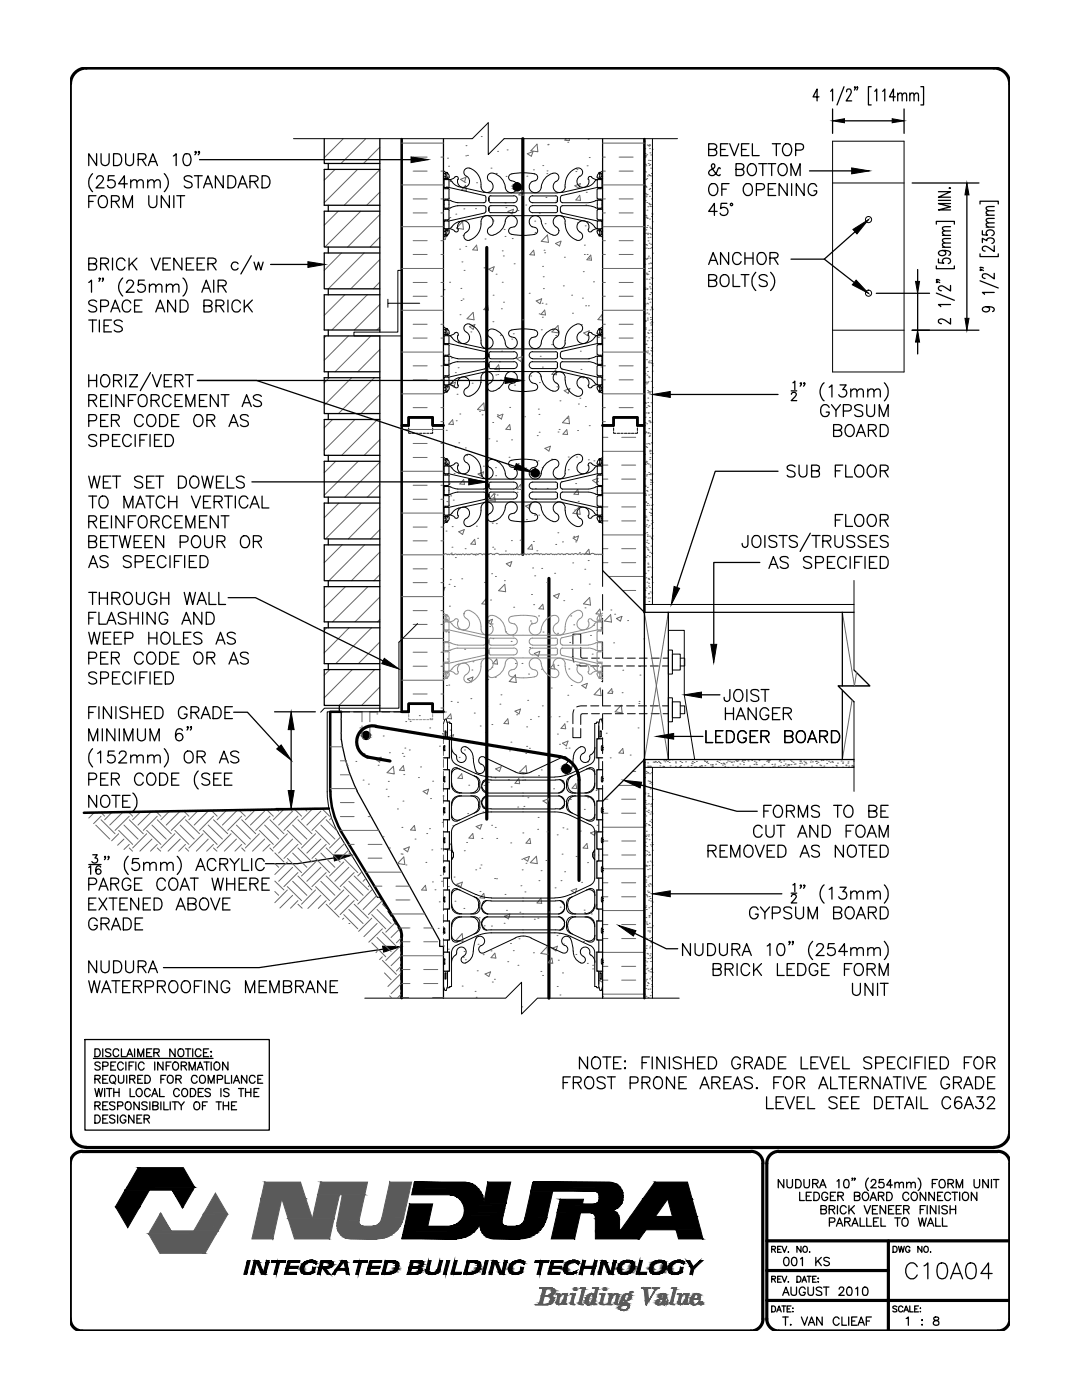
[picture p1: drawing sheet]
<svg xmlns="http://www.w3.org/2000/svg" width="216mm" height="279mm" viewBox="0 0 216 279" stroke-linecap="round" stroke-linejoin="round" font-family="sans-serif">
<!-- layer: LINE3 -->
<g fill="none" stroke="#000" stroke-width=".63">
<path d="M104.3 27.7v82.9M97.1 49.4v114.1M109.5 115.4v83.8M73.3 151.1l4.5 .8M75 145l36.6 6a4.8 4.8 0 0 1 3.9 4.7v20M75.1 144.9a3.2 3.2 0 0 0-3.8 2.3 3.2 3.2 0 0 0 2 3.9M153 247.6h48.5M153 253.6h24.3M153 259.5h48.5M177.3 247.6v18"/>
<circle cx="103.2" cy="37.3" r=".61"/>
<circle cx="106.8" cy="94.4" r=".61"/>
<circle cx="73.1" cy="146.8" r=".61"/>
<circle cx="113" cy="153.4" r=".61"/>
</g>
<!-- layer: HATCH -->
<g fill="none" stroke="#666" stroke-width=".2">
<path d="M66.9 33.8l-2.2 2.2M68.4 27.8l-3.7 3.7M71.3 33.9l-6.6 6.6M72.9 27.8l-4.9 4.8M75.7 33.9l-7 7.1M75.8 29.4l-3.3 3.2M75.8 38.3l-2.6 2.7M80.2 36.9h8.3M80.2 28.6h8.3M82.4 34.1h2.8M82.4 39.7h2.8M82.4 31.4h2.8"/>
<path d="M88 34.1h.5M88 39.7h.5M88 31.4h.5M89.1 37.3h.1M89.3 31.6h.1M89.5 33.2h.1M89.8 36.2h.1M91.9 35.8l1.1-.4-.3 .9zM92.8 36.4h.1M92.9 37l.2 1-1-.1zM92.9 31.1h.1M93 29.1h.1"/>
<path d="M93.3 31h.1M95.1 36.5h.1M96 27.2h.1M98 33.6h.1M99 34.6h.1M99.3 30.2h.1M101 35.2h.1M101.2 29.9h.1M104.3 38l.2 1-1-.1zM105.1 35.2h.1M105.2 30.7l1.2-.4-.4 .9zM106.4 33.9h.1"/>
<path d="M107.2 28.8l.1 1.5-1.4-.2zM108.3 33h.1M108.9 39.4h.1M109.1 34.7h.1M109.1 34.1h.1M109.3 28.9h.1M109.4 28.8h.1M112.9 27.7l-.2 .3 .9 .1v-.4M113 28h.1M113.3 28.4h.1M114.7 37.1l1.1-.5-.3 1zM114.9 34.2h.1"/>
<path d="M115.1 33.9h.1M115.7 39l.1 1-.9-.1zM117 38.4h.1M117.2 33.1h.1M117.4 27.8h.1M117.6 31.4h.1M120.2 36.9h8.4M120.2 28.6h8.4M120.2 34.1h.6M120.2 39.7h.6M120.2 31.4h.6M123.5 34.1h2.8"/>
<path d="M123.5 39.7h2.8M123.5 31.4h2.8M128.6 28.2h.1M128.6 34.1h.1M128.7 29.7h.1M128.7 37.1h.1M128.7 30.6h.1M128.7 31.4h.1M128.7 31.3h.1M128.8 32.8h.1M128.8 31.1h.1M128.8 38.6h.1"/>
<path d="M128.8 34.3h.1M128.8 37.2h.1M128.9 35.8h.1M128.9 33.1h.1M128.9 37.4h.1M128.9 39.3h.1M129 38.9h.1M129 30.9h.1M129 35.6h.1M129.1 28.9h.1M129.1 38.8h.1M129.2 35.1h.1"/>
<path d="M129.3 32.6h.1M129.3 29h.1M129.4 32h.1M129.4 34.9h.1M129.5 29.2h.1M129.5 33h.1M129.5 37.8h.1M129.6 28.9h.1M129.6 35h.1M129.6 39.2h.1M129.6 29.7h.1M129.6 29h.1"/>
<path d="M129.7 30.5h.1M129.7 32.8h.1M129.7 37.6h.1M129.7 32h.1M129.8 33.6h.1M129.9 35.1h.1M129.9 30.9h.1M129.9 36.6h.1M129.9 38.2h.1M129.9 37.1h.1M130 39.7h.1M130 34.6h.1"/>
<path d="M130.1 29.8h.1M67.5 42.1l-2.8 2.8M68.1 50.5l-3.4 3.5M68.8 58.8l-4.1 4.1M72 42.1l-7.2 7.2M72.7 50.5l-7.2 7.1M73.3 58.8l-7.1 7.1M75.8 42.8l-6.4 6.5M75.8 47.3l-2 2M75.8 51.8l-5.8 5.8M75.8 56.3l-1.3 1.3M80.2 53.6h8.3"/>
<path d="M80.2 45.2h8.3M82.4 59.1h2.8M82.4 50.8h2.8M82.4 42.5h2.8M82.4 56.4h2.8M82.4 48h2.8M88 59.1h.5M88 50.8h.5M88 42.5h.5M88 56.4h.5M88 48h.5M88.5 47.1l.6-.3-.3 1-.3-.2"/>
<path d="M88.6 57.8h.1M89.1 45.7h.1M89.7 56.3h.1M89.8 43.4h.1M90.9 42.7h.1M91.7 49.7h.1M92 57.6h.1M92 60h.1M92.2 52.3h.1M92.3 44.2l.2 1.5-1.4-.2zM92.4 47h.1M92.4 59.7h.1"/>
<path d="M92.6 41.7h.1M92.6 54h.1M92.9 49.2h.1M94.9 41.6h.1M95.1 48.9l.2 1h-1zM96.6 53.5h.1M96.8 47.7h.1M97.1 58.2h.1M97.5 53.7l1.1-.5-.3 1zM98.2 43.8h.1M98.4 58.9h.1M98.4 44.1h.1"/>
<path d="M99 54.7h.1M100.2 56.3h.1M100.2 50.1h.1M100.4 51.1h.1M100.6 45.8h.1M100.8 47.2h.1M100.8 40.5h.1M100.9 41.4h.1M101.4 42.2l1.1-.4-.3 .9zM102.2 47.6h.1M102.6 52.6h.1M103.3 42h.1"/>
<path d="M104.9 40.9h.1M105.6 58.5h.1M106.5 49.9l.2 1-1-.1zM106.7 44.1h.1M106.8 46.4h.1M107.6 42.5h.1M108.3 53.2h.1M108.4 55.2h.1M108.4 57.6h.1M108.6 49.9h.1M108.7 50.4h.1M108.8 44.6h.1"/>
<path d="M109.2 46.9l.2 1.5-1.4-.2zM110.8 48.6l1.1-.5-.3 1zM110.9 40.1h.1M111.4 46h.1M111.8 42.4h.1M112.4 57.1h.1M112.6 51.3h.1M114.1 58.9h.1M115.2 44.5h.1M116.2 59.5h.1M116.4 54.2h.1M116.6 48.9h.1"/>
<path d="M116.6 50.8h.1M116.8 43.6h.1M116.8 45.1h.1M116.9 40.9h.1M117.2 50.8h.1M117.5 51.5h.1M117.9 50.9l.1 1-.9-.1zM118.4 56.2h.1M120.2 53.6h8.4M120.2 45.2h8.4M120.2 59.1h.6M120.2 50.8h.6"/>
<path d="M120.2 42.5h.6M120.2 56.4h.6M120.2 48h.6M123.5 59.1h2.8M123.5 50.8h2.8M123.5 42.5h2.8M123.5 56.4h2.8M123.5 48h2.8M128.6 49.6h.1M128.6 59.5h.1M128.6 51.6h.1M128.7 52.7h.1"/>
<path d="M128.7 57.8h.1M128.7 57.5h.1M128.7 40h.1M128.8 43h.1M128.9 46.6h.1M128.9 45.9h.1M128.9 48.8h.1M128.9 43.4h.1M128.9 43.1h.1M129 49.5h.1M129 54.5h.1M129 51.8h.1"/>
<path d="M129 45.4h.1M129 55.7h.1M129 54.7h.1M129 40.4h.1M129 51.6h.1M129 48.9h.1M129.1 41.9h.1M129.1 57.7h.1M129.1 57.6h.1M129.1 43.5h.1M129.1 43.6h.1M129.1 54.8h.1"/>
<path d="M129.2 45h.1M129.2 46.6h.1M129.2 46.8h.1M129.3 41.3h.1M129.3 51.5h.1M129.3 48.1h.1M129.3 47.4h.1M129.3 54.7h.1M129.3 49.6h.1M129.3 59.5h.1M129.4 51.1h.1M129.4 53.6h.1"/>
<path d="M129.4 52.6h.1M129.4 59.8h.1M129.4 40.6h.1M129.5 54.2h.1M129.5 55.7h.1M129.5 48.5h.1M129.6 40.8h.1M129.6 57.3h.1M129.6 43.7h.1M129.6 58.8h.1M129.6 45.3h.1M129.6 56.5h.1"/>
<path d="M129.6 46.6h.1M129.7 41.2h.1M129.7 51.5h.1M129.7 40.9h.1M129.7 47.4h.1M129.7 49.6h.1M129.8 53.5h.1M129.8 57.6h.1M129.8 40.8h.1M129.8 52.5h.1M129.8 45.6h.1M129.8 46.8h.1"/>
<path d="M129.9 59.7h.1M129.9 48.8h.1M129.9 55.4h.1M129.9 58.4h.1M129.9 53.5h.1M129.9 52.6h.1M130 43.2h.1M130 56.7h.1M130 41.2h.1M130 49.4h.1M130 58.5h.1M130.1 42.6h.1"/>
<path d="M130.1 42.7h.1M130.1 55.5h.1M130.1 44.3h.1M130.2 50.5h.1M65 67l-.3 .4M65.7 75.4l-1 1M69.5 67l-4.8 4.9M70.2 75.4l-5.5 5.5M73.9 67.1l-7 7.1M74.7 75.4l-7.2 7.1M75.8 60.8l-5.1 5.1M75.8 65.3l-.6 .6"/>
<path d="M75.8 69.8l-4.4 4.4M75.8 78.8l-3.8 3.7M80.2 78.6h8.3M80.2 70.3h8.3M80.2 61.9h8.3M82.4 75.8h2.8M82.4 67.5h2.8M82.4 73h2.8M82.4 64.7h2.8M88 75.8h.5M88 67.5h.5M88 73h.5"/>
<path d="M88 64.7h.5M89.1 65.8h.1M89.7 76.4h.1M89.8 76.7l1.1-.4-.3 .9zM90.1 71.4h.1M90.9 74.4h.1M91.2 78.7h.1M91.4 73.4h.1M91.6 68.1h.1M91.8 62.8h.1M92.9 69.3h.1M93.7 65.2l1.1-.4-.4 .9z"/>
<path d="M94 66.2h.1M94.2 76.5h.1M94.2 65.2h.1M94.4 62.3l.2 1.5-1.4-.2zM95.9 76.4h.1M97.3 60.9l.2 1-1-.1zM98.4 64.2h.1M98.9 74.8h.1M99.3 74.7h.1M99.5 77.5h.1M99.5 72.8l.2 1-1-.1zM99.7 72.2h.1"/>
<path d="M99.8 66.9h.1M99.9 75.8h.1M100 61.6h.1M100.1 70.1h.1M100.5 60.3h.1M102.1 67.7h.1M102.4 66.6h.1M102.7 76.9h.1M103.1 71.6l1.1-.5-.3 1zM104.1 69.6h.1M104.3 63.8h.1M105.9 75h.1"/>
<path d="M107 60.1l1.1-.5-.3 1zM107.6 62.6h.1M107.6 76.4h.1M107.8 71.1h.1M107.8 75.1h.1M108 65.8h.1M108.2 60.5h.1M108.2 63.3h.1M108.2 73.3h.1M108.7 61.9l.2 1-1-.1zM108.9 60.7h.1M110.1 68.8h.1"/>
<path d="M110.9 67h.1M110.9 73.8l.2 1-1-.1zM111.1 77.2h.1M111.4 65l.1 1.4-1.4-.2zM111.4 66.1h.1M111.7 80h.1M112.6 78l1.1-.5-.3 1zM114.2 62.5h.1M115.6 75.3h.1M115.7 79.5h.1M115.8 70.1h.1M115.9 73.7h.1"/>
<path d="M116 64.8h.1M116.3 75.4h.1M116.5 66.4l1.1-.4-.4 1zM116.9 61h.1M117.4 61h.1M117.4 71.7h.1M119.4 67.3h.1M119.6 77.6h.1M119.9 73.2h.1M120.1 62.9l.1 1-.9-.1zM120.1 67.5h.1M120.2 78.6h8.4"/>
<path d="M120.2 70.3h8.4M120.2 61.9h8.4M120.2 75.8h.6M120.2 67.5h.6M120.2 73h.6M120.2 64.7h.6M123.5 75.8h2.8M123.5 67.5h2.8M123.5 73h2.8M123.5 64.7h2.8M128.6 68.7h.1M128.6 76.4h.1"/>
<path d="M128.6 77.4h.1M128.7 61.1h.1M128.7 62.6h.1M128.7 74.6h.1M128.7 64.2h.1M128.7 64h.1M128.7 60.7h.1M128.8 65.7h.1M128.8 70.1h.1M128.8 65.4h.1M128.9 67.2h.1M128.9 76.3h.1"/>
<path d="M128.9 68.7h.1M128.9 73.4h.1M129 70.3h.1M129 76.6h.1M129 71.8h.1M129 73.3h.1M129.1 74.9h.1M129.1 61.8h.1M129.1 62.5h.1M129.1 60.5h.1M129.1 68h.1M129.2 76.4h.1"/>
<path d="M129.2 63.9h.1M129.2 70.4h.1M129.2 63.5h.1M129.2 77.9h.1M129.2 70h.1M129.2 74.2h.1M129.2 66.4h.1M129.3 79.4h.1M129.3 78.4h.1M129.3 60.6h.1M129.3 76.2h.1M129.3 69.4h.1"/>
<path d="M129.3 66.5h.1M129.3 72.2h.1M129.4 75.2h.1M129.4 62.7h.1M129.4 67.4h.1M129.4 78.1h.1M129.5 65.9h.1M129.5 72.4h.1M129.5 70.6h.1M129.5 75.4h.1M129.6 72h.1M129.6 78.2h.1"/>
<path d="M129.6 78.6h.1M129.6 78.3h.1M129.7 60.3h.1M129.7 61.8h.1M129.7 64.5h.1M129.8 63.4h.1M129.8 63.8h.1M129.8 72.4h.1M129.9 64.9h.1M129.9 70h.1M129.9 66.4h.1M129.9 65.9h.1"/>
<path d="M129.9 68h.1M129.9 76.1h.1M129.9 61.3h.1M130 69.5h.1M130 72h.1M130 61.5h.1M130 64.2h.1M130 71h.1M130 78.2h.1M130.1 72.5h.1M130.1 64.7h.1M130.1 69.4h.1"/>
<path d="M130.1 67.2h.1M130.1 70.1h.1M130.1 64.3h.1M130.1 74.1h.1M130.1 61.7h.1M130.1 72.6h.1M130.1 77.4h.1M130.1 73h.1M66.4 83.7l-1.7 1.7M67 92.1l-2.3 2.2M70.8 83.7l-6.1 6.2M71.5 92.1l-6.8 6.7"/>
<path d="M75.3 83.7l-7.1 7.2M75.8 87.7l-3.1 3.2M75.8 92.2l-7 7M75.8 96.7l-2.5 2.5M80.2 85.7h8.3M80.2 94.1h8.3M82.4 91.3h2.8M82.4 99.6h2.8M82.4 88.5h2.8M82.4 96.8h2.8M82.4 81.4h2.8M88 91.3h.5"/>
<path d="M88 99.6h.5M88 88.5h.5M88 96.8h.5M88 84.1h.5M88 81.4h.5M89 85.9h.1M89.6 96.5h.1M89.9 99h.1M90.3 83.8l.2 .9h-1zM90.4 99.8h.1M90.6 94.5h.1M90.8 89.3h.1"/>
<path d="M91 84h.1M91.5 88.4h.1M91.8 82.6h.1M92.5 95.7l.2 1-.9-.1zM92.9 89.4h.1M93.1 90.9h.1M93.4 93.8h.1M95.4 94.6l1.1-.4-.3 1zM95.7 82.1h.1M96.2 82.8h.1M96.4 93h.1M96.5 80.4l.2 1.5-1.4-.2z"/>
<path d="M97.6 87.6h.1M98.3 84.3h.1M98.4 99.3h.1M98.6 98.5l.2 1.5-1.4-.2zM98.7 98.6h.1M98.9 93.3h.1M98.9 94.9h.1M99.1 88h.1M99.2 98.8h.1M99.2 82.8h.1M99.2 83.1l1.1-.4-.3 .9zM101.6 91.3h.1"/>
<path d="M101.7 81.3h.1M101.7 84.7l.2 1.1-1-.1zM102.1 87.8h.1M103.2 98.2h.1M103.4 92.5h.1M103.9 96.7l.2 1-1-.1zM104.7 83.2h.1M104.9 93.4h.1M106.8 97.5h.1M106.9 99.7h.1M107 92.2h.1M107.2 86.9h.1"/>
<path d="M107.4 92h.1M107.4 81.6h.1M107.5 82.7h.1M107.6 86.3h.1M108.2 93.3h.1M108.7 89.5l1.1-.4-.3 .9zM109.2 97.5h.1M110 91.6h.1M111.4 86.2h.1M111.6 85.7h.1M113.1 85.8l.2 .9-1-.1zM113.1 83.5h.1"/>
<path d="M113.4 91.2h.1M113.4 93.8h.1M113.5 83l.1 1.6-1.4-.2zM114.9 96.5h.1M115 91.2h.1M115.2 85.9h.1M115.3 97.7l.2 1-1-.1zM115.4 80.6h.1M116.8 81.1h.1M117.4 91.8h.1M117.6 84.9h.1M118.2 95.9l1.1-.5-.3 1z"/>
<path d="M118.5 92h.1M119.2 96.1h.1M120.2 90.1h8.4M120.2 98.4h8.4M120.2 87.3h1.1M120.2 95.6h1.1M120.2 92.8h1.1M120.2 84.1h.6M120.2 81.4h.6M123.5 81.4h2.8M124.1 87.3h2.7M124.1 95.6h2.7"/>
<path d="M124.1 92.8h2.7M128.6 92.5h.1M128.6 98.5h.1M128.6 94.1h.1M128.6 80.4h.1M128.6 90.7h.1M128.7 86.6h.1M128.7 80.3h.1M128.7 95.6h.1M128.7 96.8h.1M128.7 84.4h.1M128.7 97.1h.1"/>
<path d="M128.7 92.7h.1M128.7 83.3h.1M128.8 98.6h.1M128.8 98.9h.1M128.8 92.3h.1M128.8 86.2h.1M128.8 80.5h.1M128.9 89.1h.1M128.9 92.1h.1M128.9 82.4h.1M128.9 86.3h.1M129 81.4h.1"/>
<path d="M129 95h.1M129 88.6h.1M129 97.9h.1M129 94.7h.1M129 84.6h.1M129 89.3h.1M129 92.2h.1M129.1 92.5h.1M129.1 98h.1M129.2 97.3h.1M129.3 80.3h.1M129.3 81h.1"/>
<path d="M129.3 86.5h.1M129.3 82.5h.1M129.3 82.4h.1M129.3 86.3h.1M129.4 88.5h.1M129.4 92.6h.1M129.4 84h.1M129.4 98.8h.1M129.4 94.3h.1M129.5 85.5h.1M129.5 94.7h.1M129.5 87.1h.1"/>
<path d="M129.5 81.1h.1M129.6 88.6h.1M129.6 84h.1M129.6 90.2h.1M129.6 83.3h.1M129.6 86.9h.1M129.6 91.7h.1M129.6 89.9h.1M129.7 84.4h.1M129.7 86.6h.1M129.7 91.3h.1M129.7 84.1h.1"/>
<path d="M129.7 93.2h.1M129.7 90.5h.1M129.7 92.8h.1M129.8 94.7h.1M129.8 96.7h.1M129.8 94.5h.1M129.8 95.7h.1M129.8 96.3h.1M129.8 99.3h.1M129.8 90h.1M129.9 97.8h.1M129.9 98.7h.1"/>
<path d="M129.9 99.3h.1M129.9 80.4h.1M129.9 95.9h.1M130 82.3h.1M130 88.3h.1M130.1 84.3h.1M130.1 88.4h.1M130.1 94.6h.1M130.1 96.3h.1M130.1 90.5h.1M67.6 100.4l-2.9 2.9M68.3 108.7l-3.6 3.6"/>
<path d="M68.9 117.1l-4.2 4.2M72 100.5l-7 7.1M72.7 108.7l-7.1 7.2M73.4 117.1l-7 7M75.8 101.2l-6.3 6.4M75.8 105.7l-1.8 1.9M75.8 110.2l-5.7 5.7M75.8 114.7l-1.2 1.2M75.8 119.2l-5 4.9M80.2 102.4h8.3M80.2 110.7h8.3M80.2 119.1h8.3"/>
<path d="M82.4 107.9h2.8M82.4 116.3h2.8M82.4 105.2h2.8M82.4 113.5h2.8M88 107.9h.5M88 116.3h.5M88 105.2h.5M88 113.5h.5M88.5 117.3l.3-.1-.3 .8M88.5 110.7a.44 .44 0 0 1 .8 0l.7-.1 .2 .1M89 106h.1M89.2 100.1h.1"/>
<path d="M89.6 116.6h.1M89.8 115.7h.1M90.1 110.4h.1M90.2 109.2h.1M90.2 110.7h.3a.43 .43 0 0 1 .7 0M90.2 105.1h.1M90.6 117h.1M90.9 111.3h.1M91.5 106.1l1.1-.4-.3 1zM92 110.7h-.8M92.1 115.5h.1M92.7 110.7a.4 .4 0 0 0-.7 0"/>
<path d="M92.8 109.5h.1M93.4 110.7h.3a.44 .44 0 0 1 .8 0M93.4 110.7a.4 .4 0 0 0-.7 0M94.5 110.7l.6-.1a.3 .3 0 0 0 .3 .1 .3 .3 0 0 0 .2-.2h.4l.2 .2M94.7 107.6l.2 1.1-.9-.1zM94.8 110.8h.1M95.1 105h.1M95.3 107.4h.1M96.7 116.2h.1M96.9 110.7a.4 .4 0 0 0-.7 0M96.9 119.6l.2 1-.9-.1zM97.5 110.7l.4-.2 .8 .2"/>
<path d="M97.6 110.7a.4 .4 0 0 0-.7 0M97.9 119.7h.1M98.1 114.5h.1M98.2 104.4h.1M98.3 109.2h.1M98.5 103.9h.1M98.7 109.6h.1M98.9 115h.1M99 104.5h.1M99.6 110.7l-.5-.3-.5 .3M100 110.7h-.3M100.6 115.9h.1"/>
<path d="M100.7 116.6l.2 1.5-1.4-.2zM100.9 110h.1M101 112.5l1.1-.4-.3 1zM101.4 110.7h-1.4M102 110.7a.36 .36 0 0 0-.6 0M102 107.9h.1M102.9 110.7l-.7-.1-.2 .1M103.4 110.7l-.2-.1-.3 .1M103.7 110.7h-.3M103.8 107.8h.1M104.3 110.7a.36 .36 0 0 0-.6 0M104.9 101l1.1-.4-.4 .9z"/>
<path d="M105 110.7a.44 .44 0 0 0-.7 0M105 103.7h.1M105.6 110.7a.36 .36 0 0 0-.6 0M106.1 118.6h.1M106.1 108.7l.2 .9-1-.1zM106.3 113.4h.1M106.4 108.1h.1M106.6 110.6l-.4 .1a.4 .4 0 0 0-.6 0M106.7 102.8h.1M106.7 114.9h.1M106.9 110.6l.6-.1 .1 .2a.45 .45 0 0 1 .7 0l.2-.1 .2 .1a.36 .36 0 0 1 .6 0M107 110.6l-.2-.2-.3 .2"/>
<path d="M107.1 109.9h.1M107.5 102.8h.1M108.1 113.4h.1M109.1 116.2h.1M109.3 110.7h.3a.43 .43 0 0 1 .7 0M110.5 118.9l1.1-.4-.3 1zM110.7 114.4h.1M110.9 108.7h.1M111.1 110.7h-.8M111.3 106.3h.1M112.2 108.1h.1M112.4 110.7a.42 .42 0 0 0-.7 0 .4 .4 0 0 0-.6 0"/>
<path d="M112.5 119.9h.1M112.8 110.7h-.4M113.5 110.7a.44 .44 0 0 0-.7 0M114.1 117.6h.1M114.3 112.3h.1M114.3 102.4l1.3-1.2 .2 1.4zM114.4 107.4l1.1-.4-.4 .9zM114.4 110.7a.37 .37 0 0 0-.6 0h-.3M114.5 107h.1M114.7 101.8h.1M114.9 108.1h.1M115 102.4h.1"/>
<path d="M115.4 100.1h.1M115.6 110.3h.1M116.6 110.7a.42 .42 0 0 0-.7 0 .39 .39 0 0 0-.6 0l-.5-.2-.4 .2M116.7 113.6h.1M116.8 101.2h.1M117.4 111.9h.1M117.4 110.7l-.4-.2-.4 .2M117.5 109.6l.2 1h-1zM117.6 116.6h.1M117.7 119.2l.1 1.6-1.4-.3zM117.7 110.7h-.3M119 101.9h.1"/>
<path d="M120.2 106.8h8.4M120.2 104h1.1M120.2 112.3h1.1M120.2 101.2h1.1M120.2 109.5h1.1M120.3 110.6l-1.6 .1-.5-.3-.5 .3M121.4 115h7.2M124.1 104h2.7M124.1 112.3h2.7M124.1 101.2h2.7M124.1 109.5h2.7M124.2 117.8h2.6"/>
<path d="M128.6 112h.1M128.6 117.7h.1M128.6 103.2h.1M128.7 106.5h.1M128.7 111.2h.1M128.7 117.8h.1M128.7 103h.1M128.8 114.4h.1M128.8 119.2h.1M128.8 100.1h.1M128.8 105h.1M128.8 109.2h.1"/>
<path d="M128.9 101.7h.1M128.9 115.3h.1M128.9 100.3h.1M128.9 103.2h.1M128.9 111.2h.1M129 117.3h.1M129 104.7h.1M129 108.2h.1M129 106.3h.1M129.1 107.8h.1M129.1 100.9h.1M129.1 116.2h.1"/>
<path d="M129.1 103.8h.1M129.1 109.3h.1M129.2 110.9h.1M129.2 107h.1M129.2 106.8h.1M129.2 113.2h.1M129.2 100.5h.1M129.2 109.6h.1M129.3 112.4h.1M129.3 105.2h.1M129.3 103.9h.1M129.3 113.9h.1"/>
<path d="M129.3 119.4h.1M129.3 112.6h.1M129.3 115.4h.1M129.3 108.4h.1M129.3 113.2h.1M129.3 109.8h.1M129.3 115.5h.1M129.4 117h.1M129.4 118.5h.1M129.4 116.4h.1M129.5 115.6h.1M129.5 100.8h.1"/>
<path d="M129.5 104.9h.1M129.6 111.1h.1M129.6 102.3h.1M129.6 107h.1M129.6 117.2h.1M129.6 113.1h.1M129.6 110.2h.1M129.7 119.3h.1M129.7 118.1h.1M129.9 102.9h.1M129.9 102.5h.1M129.9 101.6h.1"/>
<path d="M129.9 109h.1M129.9 107.2h.1M129.9 104.5h.1M130 100.9h.1M130 115.2h.1M130 110.4h.1M130 107.5h.1M130 102.4h.1M130 101.7h.1M130.1 103.9h.1M130.1 118.3h.1M130.1 110.4h.1"/>
<path d="M130.1 113.3h.1M130.1 105.4h.1M130.1 107.6h.1M130.1 107h.1M130.1 100.7h.1M130.1 116.3h.1M130.2 104.3h.1M65.2 125.3l-.5 .5M65.8 133.6l-1.1 1.2M69.7 125.3l-5 5M70.3 133.6l-5.6 5.7M74.1 125.3l-7.1 7.1"/>
<path d="M74.8 133.6l-7.1 7.2M75.8 123.6l-.5 .5M75.8 128.1l-4.3 4.3M75.8 137.1l-3.6 3.7M80.2 127.4h8.3M80.2 135.7h8.3M82.4 124.6h2.8M82.4 133h2.8M82.4 121.9h2.8M82.4 130.2h2.8M82.4 138.5h2.8M88 124.6h.5"/>
<path d="M88 133h.5M88 121.9h.5M88 130.2h.5M88 138.5h.5M89 126.1h.1M89 123.6h.1M89.1 136.8h.1M89.3 131.5h.1M89.5 126.2h.1M89.5 136.7h.1M89.7 121h.1M90 140h.1"/>
<path d="M92.4 125.8h.1M92.5 122.5h.1M92.7 129.6h.1M93.3 135.5l1.1-.4-.3 1zM94 139.4h.1M94.2 133.7h.1M94.4 132.1h.1M97.1 124l1.2-.4-.4 1zM97.3 135.6h.1M97.5 130.3h.1M97.6 124h.1M97.7 125h.1"/>
<path d="M98.1 133.2h.1M98.2 124.5h.1M98.4 127.5h.1M98.8 135.2h.1M99.1 131.5l.2 1-.9-.1zM100 138.7h.1M100.9 126.1h.1M102 128h.1M102.3 126.9h.1M102.5 121.2h.1M102.8 132.4h.1M102.8 134.7l.2 1.5-1.4-.2z"/>
<path d="M104.2 132.4h.1M105.3 139.8h.1M105.5 134.5h.1M105.7 129.2h.1M105.8 123.9h.1M106 124.4h.1M106.5 120.7h.1M106.6 130.4l1.1-.4-.3 1zM107.5 122.9h.1M108 133.5h.1M108.3 120.6l.2 1-1-.1zM108.3 126.1h.1"/>
<path d="M109.4 126.5h.1M110 137.3h.1M110.5 132.5l.2 1-1-.1zM111.3 126.4h.1M111.3 132.8h.1M113.3 138.8h.1M113.5 133.5h.1M113.7 128.2h.1M113.9 122.9h.1M114 136.8h.1M114.2 131h.1M114.5 124.7h.1"/>
<path d="M116.1 136.8l1.1-.4-.3 1zM116.7 121.3h.1M117.8 126.8h.1M118.2 130.5h.1M118.4 124.8h.1M119.7 121.6l.2 1-1-.1zM119.8 137.3l.1 1.5-1.4-.2zM119.8 133.1h.1M120 136h.1M120.2 125.2l-.3 .1 .3 .2M121.8 122.7l.2 1.4-1.4-.2zM121.9 121.7h.1"/>
<path d="M122.1 137.4l.1 1-.9-.1zM122.1 138.1h.1M122.4 128.3h.1M122.7 122.6h.1M123 123.4l1.1-.4-.3 1zM124.1 138.2h.1M124.3 133.8h.1M125.2 123.9h.1M127.5 140h.1M127.6 133h.1M127.7 134.7h.1M128.5 127.5h.1"/>
<path d="M128.6 122.2l4.8 29.4M129.5 120h.1M133.4 122.2l-4.8 29.4M168.1 122.2l2.4 14.7 .4-2.7M170 139.7l-1.9 11.9M65.9 149h2.4M65.9 157.4h5.1M67.9 146.3h.2M67.9 154.6h2M67.9 143.5h.2M67.9 151.8h1.1M69.1 151.8l-.1 .1"/>
<path d="M69.1 151.8l.2 1M69.3 152.8h.1M71 152h.1M71.8 145.3h.1M72.1 150.6h.1M72.4 155.7h.1M72.6 150.4h.1M73.5 156.5h.1M74.9 151.5l1.1-.4-.3 1zM75.2 142.5h.1M75.5 152.7h.1M76.5 146.9h.1"/>
<path d="M77.1 157.5h.1M77.4 159h.1M77.5 155.9h.1M77.7 150.2h.1M78.5 152.9l.2 1.6-1.5-.3zM80.3 150.4h.1M80.4 159.9h.1M80.6 154.6h.1M80.6 150.9h.1M80.7 153.8l-1-.1 .8-.9 .2 1M80.8 149.3h.1M81 144h.1"/>
<path d="M81.7 149.7h.1M81.8 144h.1M83.5 155.2h.1M83.7 142.8h.1M83.9 153.1h.1M84.4 157.9l1.1-.4-.3 1zM85.7 145.3h.1M85.8 143.5h.1M85.9 159.4h.1M86.3 155.9h.1M87.7 148.9h.1M88 141.3h.5"/>
<path d="M88.4 158.9h.1M88.5 146.3l-.2 .1 .2 .2M88.7 147.4h.1M88.9 142.1h.1M88.9 146.2h.1M89.4 147.1l1.1-.5-.3 1zM89.8 145.7h.1M89.9 142.5l.2 1-.9-.1zM91.3 140.2h.1M91.6 151.2h.1M92.1 154.4l.2 1-.9-.1zM92.7 149.7h.1"/>
<path d="M93.5 156.7h.1M94.6 142.3h.1M95.8 144.9h.1M96.6 156.7h.1M96.6 148.6h.1M96.7 151.5h.1M96.9 158.8h.1M97 146.2h.1M97.1 140.9h.1M97.5 156.1h.1M98.1 144.6h.1M98.8 155.2h.1"/>
<path d="M98.9 153.4l1.1-.4-.3 1zM99.8 140.5h.1M101.3 143.5l.2 1-.9-.1zM101.4 155.6h.1M101.7 149.8h.1M102 148.1h.1M102 157h.1M102.8 141.9l1.1-.4-.3 1zM103.1 142.6h.1M103.5 155.4l.2 1-.9-.1zM103.7 154.1l1.3-1.3 .1 1.5zM104.7 155.6h.1"/>
<path d="M104.9 150.4h.1M105.1 145.1h.1M105.1 149h.1M105.3 159.2h.1M105.6 149.3h.1M105.8 143.6h.1M107.4 143h.1M107.5 154.8h.1M108 153.7h.1M108.2 140.9h.1M108.3 159.8l1.2-.4-.4 .9zM109.8 143.1h.1"/>
<path d="M110.5 157.4h.1M111.2 146.5h.1M111.6 143h.1M111.6 148.5h.1M112.2 148.3l1.1-.4-.3 1zM112.5 159.9h.1M112.7 144.5l.2 .9h-1zM112.7 154.6h.1M112.9 149.3h.1M113.1 144h.1M113.3 159.8h.1M113.6 149.3h.1"/>
<path d="M113.8 159.5h.1M114.9 156.4l.2 1-1-.1zM117.3 159.2h.1M117.3 152h.1M117.5 153.5h.1M118.9 157.8h.1M120.1 143.4h.1M120.7 159.5h.6M121 146.3h.1M121.8 151.2h.1M123.4 156.7h5.2M124 140.7l.1 1.6-1.4-.2z"/>
<path d="M124.1 159.5h2.7M124.3 149.4l.1 1-.9-.1zM125.7 150.7h.1M126.2 154h.6M127.3 145.3h.1M127.5 140.4h.1M128.6 155.2h.1M128.6 152.2h.1M128.6 156.9h.1M128.7 156.7h.1M128.7 158.5h.1M128.7 158.3h.1"/>
<path d="M128.7 159.8h.1M128.9 154.3h.1M128.9 154h.1M129.2 154.2h.1M129.2 152.3h.1M129.2 152.9h.1M129.3 158.9h.1M129.3 154.3h.1M129.3 158.4h.1M129.3 155.9h.1M129.3 158.7h.1M129.3 153h.1"/>
<path d="M129.5 158.9h.1M129.6 155.9h.1M129.6 152.9h.1M129.6 154.4h.1M129.6 156.3h.1M129.7 155.9h.1M129.7 157.5h.1M129.8 159h.1M129.8 152.9h.1M129.9 156.2h.1M130 154.2h.1M130.1 156.2h.1"/>
<path d="M130.1 156.6h.1M130.1 159.5h.1M130.3 152.1h.1M130.5 152.1h.1M130.7 152h.1M131.1 152.2h.1M131.4 152h.1M131.6 152.2h.1M131.7 152.9h.1M131.8 152.3h.1M132.3 152.9h.1M132.4 151.8h.1"/>
<path d="M132.4 153h.1M132.7 152h.1M132.9 151.8h.1M133.2 152h.1M133.5 151.7h.1M133.5 152.2h.1M133.7 152.9h.1M134.1 151.6h.1M134.8 152h.1M134.8 152.9h.1M134.8 152.3h.1M135.6 153h.1"/>
<path d="M135.7 152h.1M135.8 153.1h.1M135.8 152.8h.1M136 152.2h.1M136.8 152h.1M137.2 152.9h.1M137.9 153.1h.1M137.9 152.8h.1M138 152.3h.1M138.1 152h.1M138.1 152.4h.1M138.5 152.2h.1"/>
<path d="M138.5 153.1h.1M138.8 153.1h.1M139 152h.1M139.6 152.9h.1M139.7 152.9h.1M139.9 152.8h.1M140 152.9h.1M140.4 151.6h.1M140.5 151.7h.1M140.6 152h.1M140.6 152.8h.1M140.9 152.2h.1"/>
<path d="M141 152h.1M141.2 152.3h.1M141.7 152.6h.1M142 153.1h.1M142.1 152.7h.1M142.1 152.6h.1M142.2 152.9h.1M142.8 152.5h.1M143.1 152h.1M143.1 151.9h.1M143.4 152.2h.1M143.6 151.7h.1"/>
<path d="M143.9 152.4h.1M144.2 152.7h.1M144.3 152.3h.1M144.4 152.4h.1M144.5 152.5h.1M144.6 152.9h.1M144.9 152.2h.1M145.2 151.9h.1M145.2 153.1h.1M145.6 151.9h.1M145.9 152.1h.1M146 152.1h.1"/>
<path d="M146.2 152.7h.1M146.4 152h.1M146.8 151.7h.1M146.9 151.8h.1M147 152h.1M147.1 152.9h.1M147.2 151.8h.1M147.6 152.5h.1M148.1 151.9h.1M148.1 151.8h.1M148.4 152.6h.1M148.4 152.1h.1"/>
<path d="M148.6 151.8h.1M149.2 151.7h.1M149.3 151.9h.1M149.6 152.9h.1M150 151.8h.1M150.4 152.6h.1M150.5 151.9h.1M150.8 152.5h.1M150.8 152.1h.1M150.9 152.6h.1M151.4 151.8h.1M152 152.9h.1"/>
<path d="M152.5 152.6h.1M153 151.9h.1M153.2 151.8h.1M153.3 152.1h.1M153.3 151.9h.1M153.5 151.8h.1M153.6 153.1h.1M154 152.6h.1M154.2 153.1h.1M154.5 152.9h.1M154.6 152.5h.1M155.3 152.9h.1"/>
<path d="M155.5 151.9h.1M155.5 151.8h.1M155.7 152.9h.1M155.8 152.1h.1M156.4 152.8h.1M156.4 151.9h.1M156.7 152.5h.1M157 152.9h.1M157.2 152.6h.1M157.3 152.7h.1M157.4 152.6h.1M157.7 151.7h.1"/>
<path d="M157.8 152.6h.1M157.9 151.9h.1M158.3 152.1h.1M158.5 152.5h.1M158.7 152.5h.1M159.5 152.9h.1M159.6 152.3h.1M159.6 151.9h.1M159.7 152h.1M159.8 151.7h.1M159.9 152.3h.1M160.4 151.9h.1"/>
<path d="M160.4 152.6h.1M160.6 152.2h.1M160.7 152.1h.1M160.8 152.4h.1M161.7 152.1h.1M161.8 151.7h.1M161.9 152.9h.1M162.1 152h.1M162.7 152h.1M162.8 152h.1M162.9 151.9h.1M162.9 152.4h.1"/>
<path d="M163.2 152.1h.1M163.6 152.7h.1M163.8 152.8h.1M163.8 151.8h.1M163.9 151.6h.1M164 153.1h.1M164.2 151.8h.1M164.4 152.9h.1M164.9 151.7h.1M164.9 152.4h.1M165.3 151.9h.1M165.7 152.1h.1"/>
<path d="M166 152h.1M166.1 153.1h.1M166.1 152.1h.1M166.8 152.8h.1M166.9 152.9h.1M167.1 152.3h.1M167.8 151.9h.1M168 151.6h.1M168.1 153.1h.1M168.1 152.3h.1M168.2 152.1h.1M168.8 152.7h.1"/>
<path d="M168.8 152.8h.1M169.2 152.3h.1M169.2 152h.1M169.3 153.1h.1M169.3 152.9h.1M169.9 153.1h.1M170 152.8h.1M170.2 152.9h.1M170.2 153h.1M170.3 151.9h.1M18.8 162.2l-1.1 1.1M19.1 164.7l2.8 2.8"/>
<path d="M20.1 162.1l.8 .8M20.2 162.9l-1.5 1.5M20.2 163.6l2.8 2.8M22.4 162.1l-1.5 1.5M23.7 166.4l-1.4 1.4M23.7 165.7l2.8 2.8M24.5 162.1l-2.6 2.6M24.7 167.5l-1.2 1.2M24.7 164.7l2.8 2.8M25.6 162l.9 .9M25.8 162.9l-2.8 2.8M25.8 168.5l-1.1 1"/>
<path d="M25.8 169.2l.6 .7M25.8 163.6l2.8 2.8M28.1 162l-1.6 1.6M29.3 166.4l-2.8 2.8M29.3 165.7l2.8 2.8M30.2 162l-2.7 2.7M30.3 167.5l-2.4 2.4M30.3 164.7l2.9 2.8M31.1 162l1 .9M31.4 162.9l-2.8 2.8M31.4 168.5l-1.4 1.4M31.4 169.2l.7 .7"/>
<path d="M31.4 163.6l2.8 2.8M33.8 161.9l-1.7 1.7M34.9 166.4l-2.8 2.8M34.9 165.7l2.8 2.8M36 161.9l-2.8 2.8M36 167.5l-2.5 2.4M36 164.7l2.7 2.8M36.7 161.9l1 1M37 162.9l-2.8 2.8M37 168.5l-1.3 1.4M37 169.2l.6 .7M37 163.6l2.8 2.8"/>
<path d="M38.7 161.8v.1M39.5 161.8l-1.8 1.8M40.5 166.4l-2.8 2.8M40.5 165.7l2.8 2.8M41.5 161.9l-2.8 2.8M41.5 167.5l-2.3 2.4M41.5 164.7l2.9 2.8M42.2 161.7l1.1 1.2M42.6 162.9l-2.8 2.8M42.6 168.5l-1.4 1.4M42.6 169.2l.7 .7M42.6 163.6l2.8 2.8"/>
<path d="M44.3 161.7l.1 .2M45.2 161.7l-1.9 1.9M46.1 166.4l-2.8 2.8M46.1 165.7l2.9 2.8M47.2 161.9l-2.8 2.8M47.2 167.5l-2.4 2.4M47.2 164.7l2.8 2.8M47.7 161.7l1.3 1.2M48.2 168.5l-1.3 1.4M48.2 162.9l-2.8 2.8M48.2 169.2l.7 .7M48.2 163.6l2.8 2.8"/>
<path d="M49.8 161.6l.2 .3M50.9 161.6l-1.9 2M51.7 166.4l-2.7 2.8M51.7 165.7l2.8 2.8M52.8 161.9l-2.8 2.8M52.8 167.5l-2.4 2.4M52.8 164.7l2.8 2.8M53.2 161.6l1.3 1.3M53.9 162.9l-2.9 2.8M53.9 168.5l-1.4 1.4M53.9 169.2l.6 .7M53.9 163.6l2.8 2.8"/>
<path d="M54.8 177.9l.8 .8M54.8 172.3l.8 .8M54.8 175.8l1.9 1.8M54.8 170.2l1.9 1.8M55.3 161.5l.3 .4M56.7 161.5l-2.2 2.1M57.3 166.4l-2.8 2.8M57.3 172l-2.5 2.5M57.3 177.6l-2.5 2.6M57.3 176.9l2.9 2.8M57.3 171.3l2.9 2.8M57.3 165.7l2.9 2.8"/>
<path d="M58.4 161.9l-2.8 2.8M58.4 167.5l-2.8 2.8M58.4 173.1l-2.8 2.8M58.4 178.7l-2.5 2.5M58.4 175.9l2.8 2.8M58.4 170.3l2.8 2.8M58.4 164.7l2.8 2.8M58.7 161.4l1.5 1.5M59.5 162.9l-2.8 2.8M59.5 168.5l-2.8 2.8M59.5 174.1l-2.8 2.8M59.5 179.7l-1.5 1.6"/>
<path d="M59.5 174.8l2.7 2.8M59.5 169.2l2.7 2.8M59.5 163.6l2.7 2.8M60.8 161.4l.4 .5M62.4 161.4l-2.2 2.2M63 166.4l-2.8 2.8M63 172l-2.8 2.8M63 177.6l-2.8 2.9M63 176.9l2.8 2.8M63 171.3l2.8 2.8M63 165.7l2.8 2.8M64 161.9l-2.8 2.8"/>
<path d="M64 167.5l-2.8 2.8M64 173.1l-2.8 2.8M64 178.7l-2.6 2.6M64 175.9l2.8 2.8M64 170.3l2.8 2.8M64 164.7l2.8 2.8M64.2 161.4l1.6 1.5M65.1 162.9l-2.9 2.8M65.1 168.5l-2.9 2.8M65.1 174.1l-2.9 2.8M65.1 179.7l-1.6 1.6M65.1 174.8l2.8 2.8"/>
<path d="M65.1 169.2l2.8 2.8M65.1 163.6l2.1 2.2M66.1 163.2l-.3 .4M67.9 165.7h7.7M67.9 163h2.8M67.9 160.2h2.8M68 167l-2.2 2.2M68.6 172l-2.8 2.8M68.6 177.6l-2.8 2.9M68.6 176.9l2.8 2.8M68.6 171.3l2.8 2.8M68.8 168.3l-2 2"/>
<path d="M69.6 169.7l-1.7 1.6M69.6 168.5h1.1M69.6 173.1l-2.8 2.8M69.6 178.7l-2.8 2.8M69.6 175.9l2.8 2.8M69.6 170.3l.8 .8M70.7 174.1l-2.8 2.8M70.7 179.7l-2.8 2.8M70.7 174.8l2.8 2.8M72.2 174l-.8 .8M73 174.1h7.2M73 175.3l-.6 .6"/>
<path d="M73.5 163h.6M73.5 171.3h2.7M73.5 168.5h2.7M73.8 176.6l-.3 .3M74.2 177.6l-2.8 2.9M74.7 176.9h1.5M75.1 178.8l-2.7 2.7M76.2 179.8l-2.7 2.7M76.4 167h.1M77.7 169.2h.1M79 179.6h2.8M79 176.9h2.7"/>
<path d="M79.3 161.4h.1M80 170.4h.1M80.2 165.1h.1M80.2 170.5h.1M80.6 171l-1.3 1.3 1.4 .2-.1-1.4M80.6 169.4l1.1-.4-.4 1zM81 172.6h.1M82.8 167.5h.1M82.9 165.7l-1-.1 .8-.9 .2 1.1M85 172.1h.1M85.1 177.7l-1-.1 .8-.9 .2 1M85.1 166.4h.1"/>
<path d="M85.7 165.4h.1M86.2 169.6h.1M86.3 176h.1M86.8 177.6h.1M87.6 180h.1M87.9 174.7h.1M88 169.4h.1M88.1 175.9h.1M88.2 164.1h.1M89.5 176.9h.1M89.7 168.7l.4-.4 .2 1.4-1.4-.2 .1-.1M90.4 164.8h.1"/>
<path d="M90.6 175h.1M90.8 179.9h.1M91.2 176.5l1.1-.4-.3 .9zM92.6 169.8h.1M93.1 168.1h.1M93.3 162.4h.1M94.3 166.4l.2 .9-.9-.1zM94.9 173.6h.1M95 165l1.2-.5-.4 1zM95.7 173.3h.1M95.8 177.9h.1M96 172.6h.1"/>
<path d="M96.2 167.3h.1M96.4 162h.1M96.5 178.3l.2 1-.9-.1zM97.3 161.9h.1M98.1 164.7h.1M98.7 175.3h.1M98.8 165.1h.1M99.1 175.4h.1M99.1 167.3h.1M100.8 178.5h.1M101.9 168.2h.1M103.3 161.1h.1"/>
<path d="M103.9 176.8h.1M104.1 171.5h.1M104.2 173.6h.1M104.3 166.2h.1M104.5 171.4l1.1-.5-.3 1zM104.5 160.9h.1M104.7 178h.1M105 172.3h.1M105.7 167.3l.2 1h-.9zM107 170.9l.2 1.5-1.4-.2zM107.3 165.5h.1M107.4 163.1h.1"/>
<path d="M107.5 175.8h.1M107.9 179.3l.2 1-.9-.1zM108 173.8h.1M108.9 171.7h.1M109.1 166h.1M110.8 177.2h.1M111.2 166.6h.1M111.9 175.8h.1M112.2 170.5h.1M112.3 165.2h.1M112.7 174h.1M113.1 165.5h.1"/>
<path d="M114 177.7l1.1-.4-.3 1zM114.9 170.9h.1M115.8 165.8h.1M116 176.1h.1M116.6 161.5h.1M117.1 168.3l.2 1-1-.1zM117.2 172.2h.1M117.8 166.2l1.2-.4-.4 .9zM119.1 164.7h.1M120.2 165.1h8.4M120.2 173.4h8.4M120.2 162.3h1.1"/>
<path d="M120.2 170.6h1.1M120.2 179h1.1M120.2 167.8h1.1M120.2 176.2h1.1M124.1 162.3h2.7M124.1 170.6h2.7M124.1 179h2.7M124.1 167.8h2.7M124.1 176.2h2.7M128.6 162.6h.1M128.6 163.9h.1M128.7 168.8h.1"/>
<path d="M128.7 166.8h.1M128.7 164.7h.1M128.7 160.1h.1M128.7 164.9h.1M128.7 161.1h.1M128.7 170.8h.1M128.7 174.9h.1M128.7 169.7h.1M128.8 161.3h.1M128.8 168.1h.1M128.8 172.8h.1M128.8 172.7h.1"/>
<path d="M128.8 176.9h.1M128.8 166.9h.1M128.9 162.8h.1M128.9 176.1h.1M128.9 175.6h.1M128.9 178.5h.1M128.9 164.4h.1M128.9 172.8h.1M129 165.9h.1M129 160.5h.1M129 167.4h.1M129 166.7h.1"/>
<path d="M129 161.9h.1M129 168.9h.1M129 178.7h.1M129.1 170.5h.1M129.1 172.8h.1M129.1 169.9h.1M129.1 179h.1M129.2 172h.1M129.2 177.8h.1M129.2 173.6h.1M129.3 175.1h.1M129.3 176.6h.1"/>
<path d="M129.3 178.1h.1M129.3 164.6h.1M129.3 162.1h.1M129.3 166.9h.1M129.4 160.4h.1M129.4 161.7h.1M129.4 179.6h.1M129.4 166.6h.1M129.4 170.7h.1M129.4 170.1h.1M129.4 174.8h.1M129.4 164.6h.1"/>
<path d="M129.5 176.9h.1M129.5 172.7h.1M129.5 178h.1M129.5 167.6h.1M129.6 178.9h.1M129.6 170.5h.1M129.6 164.7h.1M129.6 173.4h.1M129.6 163.9h.1M129.6 176.3h.1M129.7 162.5h.1M129.7 170.6h.1"/>
<path d="M129.7 171.9h.1M129.7 179.3h.1M129.8 168.6h.1M129.8 174.8h.1M129.8 179.8h.1M129.8 176.5h.1M129.9 160.5h.1M129.9 162h.1M129.9 160.9h.1M129.9 163.6h.1M130 165.1h.1M130 164.1h.1"/>
<path d="M130 168.9h.1M130 166.7h.1M130 160.3h.1M130.1 168.2h.1M130.1 166.5h.1M130.1 172.1h.1M130.1 176.8h.1M130.1 162.4h.1M130.1 169.7h.1M130.1 172.7h.1M130.2 168.6h.1M59.5 180.5l.8 .8"/>
<path d="M65.1 180.5l2.6 2.5M68.6 183.2l-.3 .3M68.6 182.5l2.8 2.9M69.6 184.3h.1M69.6 181.5l2.8 2.8M70.7 180.5l2.8 2.7M74.2 183.2l-2.6 2.7M74.2 188.2l2.8 2.8M74.2 182.5l2.8 2.9M75.2 184.3l-2.6 2.6M75.2 189.9l-.2 .2M75.2 187.1l2.8 2.8"/>
<path d="M75.2 181.5l2.8 2.8M76.3 185.4l-2.7 2.6M76.3 191l-.6 .5M76.3 191.7l2.8 2.8M76.3 186l2.8 2.9M76.3 180.5l.7 .6M76.7 194.2l1.3 1.3M77.7 198.7l.5 .5M78.1 182.4h6.7M78.8 184.2l-1.8 1.8M79.6 185.5l-1.6 1.6M79.7 185.2h2.1"/>
<path d="M79.8 188.9l-2.8 2.8M79.8 194.5l-2.4 2.4M79.8 193.8l.2 .2M79.8 188.2l.2 .1M80 187.3l-.9 .9M80 192.9l-.9 .9M80 198.5l-.7 .7M80 190.8l-2 1.9M80 196.4l-2 1.9M80.2 190.7h8.3M80.2 199.1h1.3M80.2 187.9h1.6"/>
<path d="M80.2 196.3h1.6M80.2 193.5h1.6M84.6 187.9h2.7M84.6 196.3h2.7M84.6 185.2h1.7M84.6 193.5h2.7M86.3 199.1h2.2M87.4 185.3h.1M88.4 186.1h.1M88.5 188.8h.1M89.4 197h.1M89.5 189.4h.1"/>
<path d="M92.2 196.8h.1M92.2 186.3l.2 1.6-1.4-.3zM92.4 191h.1M92.6 181.3h.1M92.6 189.9h.1M92.9 191.5h.1M94.8 197.9h.1M95 199h.1M95.2 193.7h.1M95.4 188.5h.1M95.6 183.2h.1M96.4 190.5h.1"/>
<path d="M96.6 184.8h.1M96.8 194.4l1.1-.4-.3 .9zM98 189.8h.1M98.1 184.8h.1M98.2 196h.1M98.7 195.4h.1M98.7 190.2l.2 1-.9-.1zM100.6 184.3h.1M100.6 182.9l1.1-.5-.3 1zM101.1 181.7h.1M101.3 191.9h.1M101.9 188.3h.1"/>
<path d="M102.4 189.7h.1M103.3 192.6h.1M103.6 187.4h.1M103.7 182.1h.1M106.4 190.1h.1M106.6 183.5h.1M107.3 183.2h.1M107.9 193.9h.1M108.3 194.7h.1M109.1 189l.2 1.5-1.4-.2zM109.5 182h.1M109.8 192.3h.1"/>
<path d="M110.1 191.2l.2 1-.9-.1zM110.1 189.3l1.1-.5-.3 1zM111.1 186.7h.1M111.2 196.9h.1M111.4 191.6h.1M111.6 186.3h.1M111.7 198.6h.1M111.8 181h.1M112.2 194.2h.1M112.5 188.4h.1M114.9 190.5h.1M116.4 187.9h.1"/>
<path d="M116.6 181.6h.1M116.6 182.1h.1M117.2 192.3h.1M118 182.4h.1M118.3 193.4h.1M118.3 192.6h.1M119.1 180.5l-.6 .7 .6 .1M119.4 195.7h.1M120.2 198.9h.1M120.2 195.4l-.6 .3 .6 .4M120.2 181.7h8.4M120.2 190.1h8.4"/>
<path d="M120.2 198.4h8.4M120.2 187.3h1.1M120.2 195.6h1.1M120.2 184.5h1.1M120.2 192.9h1.1M124.1 187.3h2.7M124.1 195.6h2.7M124.1 184.5h2.7M124.1 192.9h2.7M128.6 198.4h.1M128.6 189.7h.1M128.6 183.8h.1"/>
<path d="M128.7 191.2h.1M128.7 191.8h.1M128.7 192.7h.1M128.8 194.3h.1M128.8 181.1h.1M128.8 195.8h.1M128.8 187.2h.1M128.9 197.3h.1M128.9 183.1h.1M128.9 180.8h.1M128.9 198.8h.1M128.9 189.3h.1"/>
<path d="M128.9 193.4h.1M129 184h.1M129 188.8h.1M129 181.5h.1M129 195.4h.1M129 184.4h.1M129 192h.1M129.1 196.7h.1M129.1 187.4h.1M129.1 190.3h.1M129.1 184.5h.1M129.2 193.2h.1"/>
<path d="M129.2 185.1h.1M129.2 196.1h.1M129.3 191.3h.1M129.3 185.8h.1M129.3 190.4h.1M129.3 197.4h.1M129.3 199.1h.1M129.3 193.7h.1M129.3 196.3h.1M129.5 181.2h.1M129.5 182.7h.1M129.5 183h.1"/>
<path d="M129.5 182.8h.1M129.6 184.3h.1M129.6 185.8h.1M129.6 185.1h.1M129.6 189.2h.1M129.6 186h.1M129.6 187.3h.1M129.6 195.4h.1M129.6 190.7h.1M129.7 191.2h.1M129.7 194h.1M129.7 188.8h.1"/>
<path d="M129.7 197.4h.1M129.7 198.7h.1M129.8 190.4h.1M129.8 182.2h.1M129.8 191.9h.1M129.9 193.4h.1M129.9 185.2h.1M129.9 188.1h.1M129.9 195h.1M129.9 180.9h.1M129.9 187.8h.1M129.9 182.4h.1"/>
<path d="M129.9 187.1h.1M129.9 191h.1M130 196.5h.1M130 193.2h.1M130 194h.1M130 198h.1M130 195.7h.1M130 188.2h.1M130.1 196.9h.1M130.1 194.1h.1M130.1 180h.1M130.2 184.8h.1"/>
<path d="M104.1 200.9h.1"/>
</g>
<!-- layer: line25 -->
<g fill="none" stroke="#000" stroke-width=".25">
<path d="M64.7 27.7v4.9h11.1M65.5 32.6v1.2M75.8 33.8h-11.1v7.2h11.1M75.8 27.7v38.6M88.5 27.8v114.3M120.2 27.8v86.1l8.4 8.3M65.5 41v1.1M65.5 49.3v1.2M65.5 57.6v1.2M75.8 50.5h-11.1v7.1h11.1M75.8 42.1h-11.1v7.2h11.1M75.8 58.8h-11.1v7.1h11.1"/>
<path d="M65.5 65.9v1.1M65.5 74.2v1.2M75.8 75.4h-11.1v7.1h11.1M75.8 74.2h-11.1v-7.2h11.1v75M65.5 82.5v1.2M65.5 90.9v1.2M65.5 99.2v1.2M75.8 83.7h-11.1v7.2h11.1M75.8 92.1h-11.1v7.1h11.1M65.5 107.6v1.1M65.5 115.9v1.2M75.8 100.4h-11.1v7.2h11.1"/>
<path d="M75.8 108.7h-11.1v7.2h11.1M75.8 117.1h-11.1v7h11.1M65.5 124.1v1.2M65.5 132.4v1.2M75.8 133.6h-11.1v7.2h11.1M75.8 125.3h-11.1v7.1h11.1M133.4 122.2v29.4M168.1 122.2v14.7M168.1 137.7v13.9M170.4 122.2h-41.8v29.4M67.7 140.8v1.2M68.1 142.1v5.5"/>
<path d="M68.1 147.6a34.1 34.1 0 0 0 3.2 10.3l16.4 29.8v1.2h.8v10.3M88.5 147.4h1.2v3.8h-1.2M88.5 153.6h1.2v3.8h-1.2M88.5 159.8h1.2v3.8h-1.2M120.2 147.4h-1.1v3.8h1.1M120.2 153.6h-1.1v3.8h1.1M120.2 159.8h-1.1v3.8h1.1M128.6 151.6l-8.4 8.3v39.3M128.6 151.6h41.8M88.5 177.6h1.2v3.8h-1.2M88.5 166h1.2v3.4h-1.2M88.5 171.8h1.2v3.4h-1.2"/>
<path d="M120.2 177.6h-1.1v3.8h1.1M120.2 166h-1.1v3.4h1.1M120.2 171.8h-1.1v3.4h1.1M88.5 190h1.2v3.8h-1.2M88.5 183.8h1.2v3.8h-1.2M120.2 190h-1.1v3.8h1.1M120.2 183.8h-1.1v3.8h1.1"/>
</g>
<!-- layer: LINE9 -->
<g fill="none" stroke="#000" stroke-width=".2">
<path d="M58.6 27.7h35.6l3.2-3.2v6.3l3.2-3.1h34.6M130.2 27.8v92.8M166.1 28.2h14.3v46h-14.3zM166.1 36.5h14.3M77.4 59.7v.8M79.4 54h.8v13h-9.6v-.7h8.8zM83.7 60.5h-6.3v.8M166.1 65.9h14.3M81.5 86.2v.3h.6M81.5 84.9v.3M81.5 85.5v.4M82.3 86.5h.4"/>
<path d="M83 86.5h.5M83.7 86.5h.5M84.4 86.5h.5M85.1 86.5h.5M86.3 86.2v.3h-.4M86.3 84.9v.3M86.3 85.5v.4M122.4 86.2v.3h.5M122.4 84.9v.3M122.4 85.5v.4M123.2 86.5h.4M123.9 86.5h.4"/>
<path d="M124.6 86.5h.5M125.3 86.5h.5M126 86.5h.5M127.2 86.2v.3h-.5M127.2 84.9v.3M127.2 85.5v.4M120.2 113.9v3.1M120.2 118.6v3.2M170.4 115.9v17.8l3.2 3.2h-6.4l3.2 3.2M83.3 124.4l-3.7 3.8v13.1h-14.9l-.7 .8M120.2 123.4v3.2M120.2 128.2v3.1"/>
<path d="M120.2 132.9v3.2M120.2 137.7v3.2M128.6 120.6h41.8M133.4 125.8h3.1v12.9l2.1 12.9M170.4 133.7l3.2 3.2h-6.4l3.2 3.2M65.3 158a16.5 16.5 0 0 0 2.2 8.2l7.8 12.9h.7M80.2 142.1h-14.9v15.9M88.5 149.5h.1M88.5 149.2h.1M88.5 155.7h.1M88.5 155.3h.1M88.5 149v.7"/>
<path d="M88.5 155.2v.7M88.5 149l.1-.2 .1 .2M88.5 155.2l.1-.2 .1 .2M88.6 149.8h.1M88.6 148.9h.1M88.6 156h.1M88.6 155.1h.1M88.7 149v.8l-.2-.1M88.7 155.2v.8l-.2-.1M120 149v.7M120 155.2v.7M120 149.7l.1 .1"/>
<path d="M120 155.9l.1 .1M120.1 149.8h.1M120.1 148.9h.1M120.1 156h.1M120.1 155.1h.1M120.2 149l-.1-.2-.1 .2M120.2 149.7l-.1 .1M120.2 155.2l-.1-.2-.1 .2M120.2 149.5h.1M120.2 149.2h.1M120.2 152v3.9l-.1 .1M120.2 155.7h.1"/>
<path d="M120.2 155.3h.1M120.2 142.4v3.2M120.2 147.2v3.2M120.2 156.7v3.2M128.6 153.1h41.8M130.2 153.1v46.1M170.4 140.1v17.8M75.7 179.1l.4 .5M88.5 161.9h.1M88.5 161.5h.1M88.5 179.4h.1M88.5 179.7h.1"/>
<path d="M88.5 167.5h.1M88.5 167.9h.1M88.5 173.7h.1M88.5 173.3h.1M88.5 161.4v.7M88.5 167.4v.6M88.5 173.2v.7M88.5 179.2v.7M88.5 161.3l.1-.1 .1 .1M88.5 179.8l.1 .2 .1-.2M88.5 179.2l.2-.1v.8M88.5 168l.1 .2 .1-.2"/>
<path d="M88.5 167.4l.2-.2v.8M88.5 173.2l.2-.2v.9M88.5 173.9l.1 .1 .1-.1M88.6 162.2h.1M88.6 161.2h.1M88.6 179.1h.1M88.6 180h.1M88.6 167.2h.1M88.6 168.2h.1M88.6 174h.1M88.6 173h.1M88.7 161.4v.8l-.2-.1"/>
<path d="M120 161.4v.7M120 167.4v.6M120 173.2v.7M120 179.2v.7M120 162.1l.1 .1M120 179.8l.1 .2M120 168l.1 .2M120 167.4l.2-.2v.8M120 173.2l.2-.2v.9M120 173.9l.1 .1M120.1 162.2h.1M120.1 161.2h.1"/>
<path d="M120.1 179.1h.1M120.1 180h.1M120.1 167.2h.1M120.1 168.2h.1M120.1 174h.1M120.1 173h.1M120.1 179l.1 .9M120.1 179l-.1 .2M120.2 161.3l-.1-.1-.1 .1M120.2 179.8l-.1 .2M120.2 168l-.1 .2M120.2 173.9l-.1 .1"/>
<path d="M120.2 161.4l-.1 .8M120.2 161.9h.1M120.2 161.5h.1M120.2 179.4h.1M120.2 179.7h.1M120.2 167.5h.1M120.2 167.9h.1M120.2 173.7h.1M120.2 173.3h.1M72.8 199.2h28.1l3.2-3.2v6.4l3.1-3.2h28.3M76.4 180.2l.7 1.1M77.4 181.8l.7 1.1"/>
<path d="M78.4 183.5l.7 1.1M79.4 185.1a3.5 3.5 0 0 1 .6 2.8M80 188.6v1.3M80 190.5v1.3M80 192.4v1.3M80 194.3v1.3M80 196.2v1.3M80 198.1v1.1M88.5 191.8h.1M88.5 192.1h.1M88.5 185.5h.1M88.5 185.9h.1"/>
<path d="M88.5 185.4v.7M88.5 191.5v.8M88.6 191.4h.1M88.6 192.4h.1M88.6 186.2h.1M88.7 191.5l-.1-.1-.1 .1M88.7 185.3l-.1-.1-.1 .1M88.7 191.5v.8l-.2-.1M88.7 185.4v.8l-.2-.1M120 185.4v.7M120 191.5v.8M120 192.2l.1 .2"/>
<path d="M120 191.5l.1-.1 .1 .1M120 186.1l.1 .1M120 185.3l.1-.1 .1 .1M120.1 191.4h.1M120.1 192.4h.1M120.1 186.2h.1M120.2 191.5l-.1 .9M120.2 191.8h.1M120.2 192.1h.1M120.2 185.4l-.1 .8M120.2 185.5h.1M120.2 185.9h.1"/>
<circle cx="173.3" cy="58.5" r=".61"/>
<circle cx="173.3" cy="43.8" r=".61"/>
</g>
<path d="M81.5 143.3v.3h.6M81.5 142.1v.3M81.5 142.6v.5M82.3 143.6h.4M83 143.6h.5M83.7 143.6h.5M84.4 143.6h.5M85.1 143.6h.5M86.3 143.3v.3h-.4M86.3 142.1v.3M86.3 142.6v.5" fill="none" stroke="#8d8d8d" stroke-width=".2"/>
<!-- layer: LINE18 -->
<path d="M133.4 129.7h.8v4.8h-.8zM133.4 139.3h.8v4.7h-.8zM134.2 130.5h1.5v3.2h-1.5zM135.7 131.3h.9v1.6h-.9M134.2 140.1h1.5v3.1h-1.5zM135.7 140.9h.9v1.5h-.9" fill="none" stroke="#000" stroke-width=".2"/>
<!-- layer: LINE15 -->
<g fill="none" stroke="#000" stroke-width=".2">
<path d="M114.3 129.4v1.9l.2 .9M115.1 132.7l.8 .2h1.2M115.9 128.4v-1.8h-1.6v2M115.9 129.2l.1 2.1h1.2M117.9 132.9h1.6M118 131.3h1.6M120.2 132.9h1.6M120.4 131.3h1.6M122.7 132.9h1.5M122.8 131.3h1.6M125 132.9h1.6M125.2 131.3h1.6"/>
<path d="M127.4 132.9h1.6M127.6 131.3h1.5M129.8 132.9h1.6M129.9 131.3h1.6M132.2 132.9h1.2M132.3 131.3h1.1M114.3 145.2v2h1.6v-1.8M114.5 141.6l-.2 .8v2M117.1 140.9h-1.2l-.8 .2M117.2 142.4l-1.2 .1-.1 2.1M117.9 140.9h1.6M118 142.4h1.6"/>
<path d="M120.2 140.9h1.6M120.4 142.4h1.6M122.7 140.9h1.5M122.8 142.4h1.6M125 140.9h1.6M125.2 142.4h1.6M127.4 140.9h1.6M127.6 142.4h1.5M129.8 140.9h1.6M129.9 142.4h1.6M132.2 140.9h1.2M132.3 142.4h1.1"/>
</g>
<!-- layer: LINE3 -->
<g fill="#000" stroke="#000" stroke-width=".2">
<path d="M102.7 37.6h1l-.2 .2zM102.9 36.8h.6zM106.3 94.7h1l-.2 .2zM106.5 93.9h.6zM72.5 147.1h1l-.2 .2zM72.7 146.3h.6zM112.5 153.7h1l-.2 .3zM112.7 152.9h.6z"/>
<path d="M102.7 37l-.1 .3h1.2zM102.7 37h1l.1 .3z"/>
<path d="M102.7 37h1l-.8-.2zM102.9 36.8h.6l.2 .2z"/>
<path d="M102.6 37.3l.1 .3h1zM102.6 37.3h1.2l-.1 .3z"/>
<path d="M102.7 37.6l.2 .2h.6zM102.9 37.8h.6z"/>
<path d="M106.3 94.1l-.1 .3h1.2zM106.3 94.1h1l.1 .3z"/>
<path d="M106.3 94.1h1l-.8-.2zM106.5 93.9h.6l.2 .2z"/>
<path d="M106.2 94.4l.1 .3h1zM106.2 94.4h1.2l-.1 .3z"/>
<path d="M106.3 94.7l.2 .2h.6zM106.5 94.9h.6z"/>
<path d="M72.5 146.5l-.1 .3h1.2zM72.5 146.5h1l.1 .3z"/>
<path d="M72.7 146.3l-.2 .2h1zM72.7 146.3h.6l.2 .2z"/>
<path d="M72.4 146.8l.1 .3h1zM72.4 146.8h1.2l-.1 .3z"/>
<path d="M72.5 147.1l.2 .2h.6zM72.7 147.3h.6z"/>
<path d="M112.5 153.1l-.1 .3h1.2zM112.5 153.1h1l.1 .3z"/>
<path d="M112.5 153.1h1l-.8-.2zM112.7 152.9h.6l.2 .2z"/>
<path d="M112.4 153.4l.1 .3h1zM112.4 153.4h1.2l-.1 .3z"/>
<path d="M112.5 153.7l.2 .3h.6zM112.7 154h.6z"/>
</g>
<!-- layer: Hidden2 -->
<path d="M68.1 142.1h1.7M70.6 142.1h1.6M73.8 142.1h1.6M76.2 142.1h1.6M78.6 142.1h1.6" fill="none" stroke="#000" stroke-width=".2"/>
<g fill="none" stroke="#666" stroke-width=".2">
<path d="M68.1 142.1h1.7M70.6 142.1h1.6v1.9M72.2 144.9l.1 2.2 .4 .4M73.8 144.9v2.2l-.4 .4M75.4 142.1h-1.6v1.9M76.2 142.1h1.6M83.5 140.4h-2v1.7h-2.9M84.3 140.4h2v1.7h2.2v1.5M88.5 144.4v1.6M88.5 146.8v1.6M88.5 149.2v1.6M88.5 151.6v1.5"/>
<path d="M88.5 154v1.6M88.5 156.3v1.6M88.5 158.7v1.6M88.5 161.1v1.6M88.5 163.5v1.6M88.5 165.8v1.7M88.5 168.3v1.5M88.5 170.6v1.6M88.5 173v1.6M88.5 175.4v1.6M88.5 177.8v1.6M88.5 180.2v1.5"/>
<path d="M88.5 182.5v1.6M88.5 184.9v1.6M88.5 187.3v1.6"/>
</g>
<!-- layer: LINE50 -->
<path d="M80.2 27.8v57.1h1.3v-1.6h4.8v1.6h2.2h-2.2v-1.6h-4.8v1.6h-1.3v57.2h1.3v-1.7h4.8v1.7h2.2M128.6 27.8v57.1h-1.4v-1.6h-4.8v1.6h-2.2h2.2v-1.6h4.8v1.6h1.4v37.3M65.9 157.9a15.9 15.9 0 0 0 2.2 8M68.1 142.1h-2.2v15.8M128.6 151.6v47.6M65.6 161.4l-48.9 .8M68 165.8l11.9 19.6M79.9 185.4l.3 1.5M80.2 186.9v12.3" fill="none" stroke="#000" stroke-width=".51"/>
<!-- layer: TEXT -->
<g fill="none" stroke="#000" stroke-width=".25">
<path d="M163.4 19.3h-1.2l.8-1.5v2.3M165.7 18.2l.4-.4v2.3M168.4 17.3l-1.4 3.6M168.9 18.3l.1-.3 .2-.2h.4l.2 .2a.9 .9 0 0 1-.2 1l-.8 1.1h1.1M170.7 17.4h-.2l.1-.1 .1 .1-.2 .6M171.1 17.4h-.1v-.1l.1 .1-.1 .6M173.8 17.3h-.5v3.6h.5M174.6 18.2l.3-.4v2.3M176.1 18.2l.4-.4v2.3M178.7 19.3h-1.2l.8-1.5v2.3M179.1 19l.4-.4 .4 .1 .1 1.4M179.1 18.6v1.5"/>
<path d="M180 19l.4-.4 .4 .1 .1 1.4M181.5 19l.4-.4 .4 .1 .1 1.4M181.5 18.6v1.5M182.4 19l.4-.4 .4 .1 .1 1.4M183.7 17.3h.6v3.6h-.6M18.5 34.7a2.48 2.48 0 0 0 0 3.6M19.1 39.1h-1.4v2.3M19.3 30.7v2.3l-1.6-2.3v2.3M19.3 35.7l.2-.5 .2-.1 .7 .1a.55 .55 0 0 1 .1 .8l-1.4 1.5h1.7M19.8 39.4a.89 .89 0 0 1 1-.3 .89 .89 0 0 1 .6 .8 1.06 1.06 0 0 1-.2 1.2 1.06 1.06 0 0 1-1.1 .2 1.51 1.51 0 0 1-.3-1.9zM20.2 30.7v1.7a.82 .82 0 0 0 .8 .7 .82 .82 0 0 0 .8-.7v-1.7M22.7 30.7h.8a1.26 1.26 0 0 1 .8 1.2 1.26 1.26 0 0 1-.8 1.1h-.8z"/>
<path d="M22.8 35.1h-1.2v1a.83 .83 0 0 1 1.2 0 .83 .83 0 0 1-.2 1.2 .83 .83 0 0 1-1.2-.3M25.1 30.7v1.7a.79 .79 0 0 0 .8 .7 .79 .79 0 0 0 .7-.7v-1.7M25.4 36.7h-1.7l1.1-1.6v2.4M26.1 36.4l.5-.5 .6 .1 .1 1.5M26.1 35.9v1.6M27.3 36.4l.6-.5 .6 .1 .1 1.5M27.6 31.8h1a.65 .65 0 0 0 .5-.7l-.2-.3-1.3-.1v2.3M28.3 31.8l.8 1.2M29.5 36.4l.5-.5 .6 .1 .1 1.5M29.5 35.9v1.6M29.6 33l.9-2.3 .9 2.3M29.7 39.1v1.7a.82 .82 0 0 0 .8 .6 .82 .82 0 0 0 .8-.6v-1.7"/>
<path d="M29.9 32.2h1.2M30.7 36.4l.6-.5 .5 .1 .2 1.5M32.8 34.7a2.39 2.39 0 0 1 0 3.6M33.8 39.1v2.3l-1.6-2.3v2.3M34.6 31.1l.6-.4v2.3M34.7 39.1v2.3M35.3 39.1h1.5M36 39.1v2.3M36.8 30.8a.81 .81 0 0 1 1.2 .3 1.85 1.85 0 0 1-.2 1.8 .75 .75 0 0 1-1.2-.3 1.94 1.94 0 0 1 .2-1.8zM38.3 35.4a.87 .87 0 0 0-.8-.4 .87 .87 0 0 0-.7 .7l.2 .3 .9 .4a.58 .58 0 0 1 .4 .4 .58 .58 0 0 1-.2 .6 1 1 0 0 1-1.3-.3M38.8 35.1h1.6M39.1 30.3h-.2l.1-.1 .1 .1-.2 .6"/>
<path d="M39.6 35.1v2.4M39.8 30.3h-.2l.1-.1 .1 .1-.2 .6M39.8 31.9h42.2M40.6 37.5l.9-2.4 .9 2.4M41 36.7h1.1M44.5 35.1v2.4l-1.5-2.4v2.4M45.5 35.1h.8a1.32 1.32 0 0 1 .8 1.2 1.32 1.32 0 0 1-.8 1.2h-.8zM47.5 37.5l.9-2.4 .9 2.4M47.9 36.7h1.1M49.9 36.2l1.3-.1a.51 .51 0 0 0 0-.9l-1.3-.1v2.4M50.7 36.2l.8 1.3M52.3 35.1a1.29 1.29 0 0 1 1.5 .7 1.29 1.29 0 0 1-.4 1.6l-1.1 .1z"/>
<path d="M141.4 29.8l1.4-.1a.51 .51 0 0 0 0-.9l-1.4-.1v2.4h1a.6 .6 0 0 0 .6-.5 .6 .6 0 0 0-.2-.6l-.4-.2M141.6 37a.89 .89 0 0 1 1-.3 .89 .89 0 0 1 .6 .8 1.03 1.03 0 0 1-.2 1.2 1.03 1.03 0 0 1-1.1 .2 1.47 1.47 0 0 1-.3-1.9zM143.7 33.7l-.3-.2-.2 .3a1.11 1.11 0 0 1-.5 1 1.11 1.11 0 0 1-1.2 0 .55 .55 0 0 1 .1-.8l.8-.4a.5 .5 0 0 0 .2-.5 .5 .5 0 0 0-.3-.4l-.2 .1a.82 .82 0 0 0 .2 1.1l.8 1 .5 .1 .1-.2M143.8 29.8h.9M144 37.7h.9M145.3 28.7h-1.5v2.4h1.5M145.5 36.6h-1.5v2.4M145.6 28.7l.9 2.4 .9-2.4M146.9 33.8h1a.65 .65 0 0 0 .5-.7l-.2-.3-.3-.1h-1v2.3h1a.62 .62 0 0 0 .6-.6 .62 .62 0 0 0-.6-.6M148 29.8h.9M148.8 36.7a.89 .89 0 0 1 1.3 .8 1.03 1.03 0 0 1-.2 1.2 1.03 1.03 0 0 1-1.1 .2 1.43 1.43 0 0 1 0-2.2zM149.4 33l.2-.2a.91 .91 0 0 1 1.3 .8 1.09 1.09 0 0 1-1.1 1.4l-.2-.1a1.38 1.38 0 0 1-.2-1.9z"/>
<path d="M149.5 28.7h-1.5v2.4h1.5M150.1 28.7v2.4h1.4M150.9 37.9h1a.63 .63 0 0 0 .6-.5 .63 .63 0 0 0-.2-.7l-1.4-.1v2.4M151.4 32.7h1.6M152.2 32.7v2.3M153.2 32.7h1.6M153.3 37.7h.9M154 32.7v2.3M154.1 28.7h1.6M154.8 36.6h-1.5v2.4h1.5M154.9 28.7v2.4M155.5 33a.89 .89 0 0 1 1-.3 .89 .89 0 0 1 .6 .9 1.04 1.04 0 0 1-.3 1.1 1.04 1.04 0 0 1-1.1 .2 1.44 1.44 0 0 1-.2-1.9z"/>
<path d="M156.4 29l.2-.2a.91 .91 0 0 1 1.4 .8 1.04 1.04 0 0 1-.3 1.1 1.04 1.04 0 0 1-1.1 .3 1.45 1.45 0 0 1-.2-2zM157.1 36.6v2.4l-1.6-2.4v2.4M157.8 35v-2.3l1 2.3 .9-2.3v2.3M158 36.6v2.4M158.8 30l1.3-.2a.65 .65 0 0 0 .2-.7 .65 .65 0 0 0-.5-.4h-1v2.4M160.5 36.6v2.4l-1.6-2.4v2.4M161.5 34.1h8.4M163 37.2a.87 .87 0 0 0-1-.6 .87 .87 0 0 0-.7 .9 1.03 1.03 0 0 0 .2 1.2 1.03 1.03 0 0 0 1.1 .2l.4-.4v-.4h-.6M166.1 21.7v4.9M168.5 24.1h9.5M180.4 21.7v4.9M182 36.5h13.3"/>
<path d="M187.3 38.3h2.4l-2.4 1.1h2.4M187.3 40h2.4M189.4 37.5h.3zM192.9 38.9v24.6M17.7 52.6h1a.65 .65 0 0 0 .6-.6l-.2-.4-.4-.1h-1v2.4h1a.62 .62 0 0 0 .6-.6 .62 .62 0 0 0-.6-.7M17.7 56.4l.6-.5v2.4M17.7 40.2h.9M20 55.6l-.2 .1-.1-.1h.3l-.3 .6M20.1 52.6l1.3-.1a.56 .56 0 0 0 0-.9l-1.3-.1v2.4M20.6 55.6l-.1 .1-.1-.1h.2l-.2 .6M20.9 52.6l.7 1.3M22.2 40.2h1.1a.65 .65 0 0 0 .5-.7l-.2-.3-.3-.1h-1.1v2.3"/>
<path d="M22.5 51.5v2.4M23 40.2l.8 1.2M24.5 55.5a2.39 2.39 0 0 0 0 3.6M24.6 41.4v-2.3l.9 2.3 .9-2.3v2.3M24.9 52.1a.87 .87 0 0 0-.9-.6 .87 .87 0 0 0-.7 .9 1.06 1.06 0 0 0 .2 1.1 1.06 1.06 0 0 0 1.1 .3l.3-.5M25.3 56.5l.2-.5 .3-.1 .6 .1a.55 .55 0 0 1 .1 .8l-1.3 1.5h1.6M25.8 51.5v2.4M26.3 52.5l1 1.4M27.3 51.5l-1.5 1.6M28.3 59.9h-1.4v2.4h1.4M28.8 55.9h-1.1l-.1 1.1a.83 .83 0 0 1 1.2 0 .83 .83 0 0 1-.2 1.2 .83 .83 0 0 1-1.2-.3M29.8 57.2l.6-.5 .6 .1 .1 1.5"/>
<path d="M29.8 56.7v1.6M30.2 51.5l.9 2.4 .9-2.4M31.1 57.2l.5-.5 .6 .1 .1 1.5M32.5 52.6h1M33.2 57.2l.6-.5 .5 .1 .2 1.5M33.2 56.7v1.6M34 51.5h-1.5v2.4h1.5M34.5 57.2l.5-.5 .6 .1 .1 1.5M35 59.9v2.4l-1.5-2.4v2.4M36 59.9h.8a1.29 1.29 0 0 1 .7 1.2 1.29 1.29 0 0 1-.7 1.2h-.8zM36.3 51.5v2.4l-1.6-2.4v2.4M36.5 55.5a2.39 2.39 0 0 1 0 3.6"/>
<path d="M37.2 52.6h.9M38.7 51.5h-1.5v2.4h1.5M39.3 52.6h1M40.3 58.3l.9-2.4 .9 2.4M40.6 57.5h1.1M40.8 51.5h-1.5v2.4h1.5M41.5 52.6h1a.64 .64 0 0 0 .6-.6l-.1-.3-.5-.2h-1v2.4M42.3 52.6l.8 1.3M42.6 55.9v2.4M43.5 57.1l1.4-.1a.55 .55 0 0 0 0-1l-1.4-.1v2.4M44.3 57.1l.8 1.2M45.5 59.9v2.4"/>
<path d="M47.5 52.6a.75 .75 0 0 0-1.1-.1 .75 .75 0 0 0 0 1.2 .75 .75 0 0 0 1.1-.2M48.7 59.9v2.4M50.1 51l-2 3.7M50.3 59.9l-1.6 1.6M50.7 52.3l.5 1.6 .4-1.6 .4 1.6 .5-1.6M54 52.8h7.4M141.4 52.8l.9-2.4 .9 2.4M141.4 56l1.4-.2a.51 .51 0 0 0 0-.9l-1.4-.1v2.4h1a.6 .6 0 0 0 .6-.4 .6 .6 0 0 0-.2-.7l-.4-.1M141.7 52h1.2M143.1 42.2h-1.7l1.2-1.6v2.4M144.1 54.9a.89 .89 0 0 1 1.4 .8 1.04 1.04 0 0 1-.3 1.2 1.04 1.04 0 0 1-1.1 .2 1.52 1.52 0 0 1 0-2.2zM145 40.6h-1.1l-.1 1a.84 .84 0 0 1 1.2 0 .84 .84 0 0 1-.1 1.2 .84 .84 0 0 1-1.2-.3"/>
<path d="M145.4 50.4v2.4l-1.6-2.4v2.4M146.3 54.8v2.4h1.3M147.9 51a.87 .87 0 0 0-1-.6 .87 .87 0 0 0-.7 .9 1.03 1.03 0 0 0 .2 1.1 1.03 1.03 0 0 0 1.1 .2l.4-.4M147.9 54.8h1.6M148.6 50.4v2.4M148.6 54.8v2.4M148.6 51.5h1.7M150.3 50.4v2.4M150.8 54.3a2.53 2.53 0 0 0 0 3.7M151.5 50.5a1.16 1.16 0 0 1 1.3 .5 1.16 1.16 0 0 1-.2 1.4l-.2 .2a.89 .89 0 0 1-1.3-.8 1.39 1.39 0 0 1 .4-1.3zM153.1 55.1a.92 .92 0 0 0-1.6 .3l.2 .3 .9 .4a.58 .58 0 0 1 .5 .4 .58 .58 0 0 1-.2 .6 1.22 1.22 0 0 1-1.4-.3M153.6 51.5l1.4-.1a.54 .54 0 0 0 0-.9l-1.4-.1v2.4"/>
<path d="M153.8 54.3a2.44 2.44 0 0 1 0 3.7M154.4 51.5l.9 1.3M164.5 51.7l5.9 4.7M170.6 46.3l-6.1 5.4h-6.7M174.9 58.5h10.6M183.1 53.8v2.4M183.1 58.5v7.4M186.8 53.1v.5h3.6v-.5M186.8 44.7v-.5h3.6v.5M186.8 58.5l3.6 1.4M186.9 56.2l.1 .1-.1 .1v-.2l.6 .2M186.9 55.8l.1 .1-.1 .1v-.2l.6 .2"/>
<path d="M187.3 51.7v.7l1 .1a.5 .5 0 0 1-.3-.5 .5 .5 0 0 1 .4-.4l.3-.1a.73 .73 0 0 1 1 .7l-.5 .4M188.1 50l.6 .2v.2a.76 .76 0 0 1-.7 .6 .76 .76 0 0 1-.7-.6 1.67 1.67 0 0 1 2.4 0l-.2 .5-.2 .1M188.1 49.3h1.6M188.1 47h1.6M189.7 57v1.1a2.95 2.95 0 0 0-2-1 .49 .49 0 0 0-.4 .2 .49 .49 0 0 0 .1 .6l.4 .1M189.7 48.5h-1.5l-.1 .5 .4 .3M189.7 47.6l-1.5 .1-.1 .4 .4 .4M189.7 46.1l-1.5 .1-.1 .4 .4 .4M189.7 45.2l-1.5 .1-.1 .4 .4 .4M189.7 40.6h-2.4l2.4 .7-2.4 .6h2.4M195.6 50.7v.5h3.6v-.5M195.6 40.7v-.5h3.6v.5"/>
<path d="M195.6 56l3.6 1.5M195.6 53.8l.2 .1-.2 .1v-.2l.6 .2M195.6 53.4h.2l-.2 .1v-.1l.6 .1M196 48.4v-.8l.9 .4v-.2a.84 .84 0 0 1 .9-.3 .84 .84 0 0 1 .6 .7l-.5 .4M196 46v.8l1 .1a.54 .54 0 0 1-.2-.5 .54 .54 0 0 1 .3-.4 .74 .74 0 0 1 .9 0 .74 .74 0 0 1 .3 .8l-.4 .2M196.8 45.3h1.6M196.8 43h1.6M198.4 58.4h-2.4l.4 .3M198.4 54.6v1.1l-1.2-.9-.5-.2a.52 .52 0 0 0-.7 .3l.1 .5 .5 .2M198.4 49.1v1.1l-1.2-.8a.67 .67 0 0 0-.7-.3 .67 .67 0 0 0-.5 .7l.2 .2 .4 .1M198.4 44.5h-1.5l-.1 .4 .4 .4M198.4 43.6l-1.5 .1-.1 .4 .4 .4"/>
<path d="M198.4 42.1h-1.5l-.1 .5 .4 .4M198.4 41.2l-1.5 .1-.1 .4 .4 .4M17.7 79.9h1a.65 .65 0 0 0 .6-.7l-.2-.3-.4-.1h-1v2.3M17.7 63.9h1.6M17.7 74.8v2.4M17.7 75.9h1.6M18.5 63.9v2.3M18.5 79.9l.8 1.2M19.3 60.2a.87 .87 0 0 0-.9-.4 .87 .87 0 0 0-.7 .7l.2 .3 .9 .4a.58 .58 0 0 1 .5 .4 .58 .58 0 0 1-.2 .6 1.13 1.13 0 0 1-1.4-.3M19.3 74.8v2.4M19.8 63.9v2.3M20.1 61.2l1.3-.2a.65 .65 0 0 0 .2-.7 .65 .65 0 0 0-.5-.4h-1v2.4"/>
<path d="M20.1 79.9h.9M20.3 75.1a.89 .89 0 0 1 1-.3 .89 .89 0 0 1 .6 .9 1.16 1.16 0 0 1-1.1 1.5 1.39 1.39 0 0 1-.5-2.1zM20.8 65h.8M21.6 78.8h-1.5v2.3h1.5M22.1 62.3l.9-2.4 .9 2.4M22.2 63.9h-1.4v2.3h1.4M22.2 78.8v2.3M22.5 61.5h1.1M22.7 75.9l1.4-.1a.56 .56 0 0 0 0-.9l-1.4-.1v2.4M23.5 75.9l.8 1.3M24.4 64.2a.91 .91 0 0 0-1.6 .2l.5 .5a1.24 1.24 0 0 1 1.1 .7v.3a1.08 1.08 0 0 1-1.6 0M24.7 78.8v2.3l-1.6-2.3v2.3"/>
<path d="M25.1 74.8v2.4M25.6 79.9h.9M25.8 74.8h1.6l-1.6 2.4h1.6M26.1 60.5a.87 .87 0 0 0-1-.6 .87 .87 0 0 0-.7 .9 1.04 1.04 0 0 0 .2 1.1 1.04 1.04 0 0 0 1.2 .3l.3-.5M26.9 61h.9M27.1 78.8h-1.5v2.3M27.8 79.1a.87 .87 0 0 1 1-.3 .87 .87 0 0 1 .6 .9 1.06 1.06 0 0 1-.3 1.1 1.06 1.06 0 0 1-1.1 .3 1.58 1.58 0 0 1-.2-2zM30 74.4l-2 3.6M30.2 79.9h1a.64 .64 0 0 0 .6-.7l-.2-.2-.4-.2h-1v2.3M30.4 74.8l.9 2.4 .9-2.4M31 79.9l.8 1.2M31.1 62.3l.9-2.4 .9 2.4"/>
<path d="M31.4 61.5h1.1M32.8 75.9h.9M34.1 79.3a.87 .87 0 0 0-1-.5 .87 .87 0 0 0-.7 .9 1.06 1.06 0 0 0 .3 1.1 1.06 1.06 0 0 0 1.1 .3l.3-.5M34.3 74.8h-1.5v2.4h1.5M34.9 75.9l1.4-.1a.56 .56 0 0 0 0-.9l-1.4-.1v2.4M34.9 79.9h.9M35.7 75.9l.8 1.3M36.4 78.8h-1.5v2.3h1.5M37 74.8h1.5M37.8 74.8v2.4M39.8 79.9h.9M40.7 61l1.4-.1a.51 .51 0 0 0 0-.9l-1.4-.1v2.4h1a.6 .6 0 0 0 .6-.5 .6 .6 0 0 0-.2-.6l-.4-.2"/>
<path d="M41.3 78.8h-1.5v2.3h1.5M43.1 61l1.4-.1a.56 .56 0 0 0 0-.9l-1.4-.1v2.4M43.5 78.8v2.3l-1.5-2.3v2.3M43.9 61l.8 1.3M44.1 78.8h1.6M44.9 78.8v2.3M48 60.5a.87 .87 0 0 0-1-.6 .87 .87 0 0 0-.7 .9 1.04 1.04 0 0 0 .2 1.1 1.04 1.04 0 0 0 1.1 .3l.4-.5M49.3 60.9l1 1.4M52.2 79.1a.92 .92 0 0 0-1.6 .2 1.24 1.24 0 0 0 1.1 .7 .61 .61 0 0 1 .2 1.1 1.17 1.17 0 0 1-1.3-.3M100.8 75.9h-61.4h11.8l51.6 17.2M133.7 78.7h21.6M157.9 78h1.1"/>
<path d="M157.9 78.7a.51 .51 0 0 1 .5-.4 .51 .51 0 0 1 .5 .3l-.3 .6-.7 .8h1.1M158.2 76.4l.4-.3v1.7M159.9 76.5l-.1 .1-.1-.1h.2v.2l-.2 .4M160.6 76.5l-.1 .1-.2-.1h.3v.2l-.3 .4M164.4 76.4a2.39 2.39 0 0 0 0 3.6M165.5 77.3l.5-.5v2.4M167.6 76.8h1.2l-.6 1a.77 .77 0 0 1 .8 .8 .77 .77 0 0 1-1 .6l-.4-.1-.2-.3M169.8 78.1l.5-.5 .6 .2 .1 1.4M169.8 77.6v1.6M171 78.1l.5-.5 .6 .2 .2 1.4M173.2 78.1l.5-.5 .6 .2 .1 1.4M173.2 77.6v1.6"/>
<path d="M174.4 78.1l.6-.5 .5 .2 .2 1.4M176.5 76.4a2.48 2.48 0 0 1 0 3.6M182 65.9h13.3M183.1 68.3v2.3M189.7 63.6v1.1l-1.5-1a.51 .51 0 0 0-.8 .1 .51 .51 0 0 0 .3 .8h.1M189.7 60.8h-2.4l.4 .4M196.8 61.2l.6 .3a.69 .69 0 0 1-.6 .8 .69 .69 0 0 1-.8-.5v-.1a1.61 1.61 0 0 1 2.4 0l-.1 .4-.3 .1M17.7 95l.6 2.4 .5-2.4 .6 2.4 .6-2.4M17.7 84l1.4-.1a.71 .71 0 0 0 0-1.1l-1.4-.1v2.4M17.7 99h1.6M18.5 99v2.4M19.3 87.1a.88 .88 0 0 0-.9-.4 .88 .88 0 0 0-.7 .6l.2 .3 .9 .4a.58 .58 0 0 1 .5 .4 .58 .58 0 0 1-.2 .6 1.05 1.05 0 0 1-1.4-.2"/>
<path d="M20.1 88l1.3-.2a.61 .61 0 0 0 .2-.6 .61 .61 0 0 0-.5-.5h-1v2.4M20.1 83.9h.9M20.2 99.1a1.16 1.16 0 0 1 1.3 .5 1.16 1.16 0 0 1-.2 1.4l-.2 .2a.89 .89 0 0 1-1.4-.8 1.39 1.39 0 0 1 .5-1.3zM20.6 96.2h1M21.6 82.7h-1.5v2.4h1.5M22.1 95h-1.5v2.4h1.5M22.2 83.9h1.1a.65 .65 0 0 0 .5-.7l-.2-.4-1.4-.1v2.4M22.5 95h1.6M22.5 87.8h.8M23 83.9l.8 1.2M23.3 95v2.4M23.9 86.7h-1.4v2.4h1.4"/>
<path d="M26.2 87.3a.87 .87 0 0 0-1-.6 .87 .87 0 0 0-.7 .9 1.04 1.04 0 0 0 .2 1.1 1.04 1.04 0 0 0 1.1 .3l.4-.5M27 86.7v2.4M27.9 87.8h.9M28.5 95.4a.92 .92 0 0 0-1.6 .2 1.24 1.24 0 0 0 1.1 .7 .61 .61 0 0 1 .3 1 1.13 1.13 0 0 1-1.4-.2M28.6 83.3a.9 .9 0 0 0-1-.6 .9 .9 0 0 0-.7 .9 1.06 1.06 0 0 0 .2 1.2 1.06 1.06 0 0 0 1.2 .2l.3-.4M29.1 99h1.6M29.3 96.2h.9M29.4 86.7h-1.5v2.4M29.7 82.8a1.16 1.16 0 0 1 1.3 .5 1.16 1.16 0 0 1-.2 1.5l-.2 .2a.89 .89 0 0 1-1.3-.8 1.42 1.42 0 0 1 .4-1.4zM29.9 86.7v2.4M29.9 99v2.4M30.7 95h-1.4v2.4h1.4"/>
<path d="M30.8 87.8h1M31.1 95h1.6M31.8 82.7h.9a1.26 1.26 0 0 1 .8 1.2 1.26 1.26 0 0 1-.8 1.2h-.9zM31.8 95v2.4M32.3 86.7h-1.5v2.4h1.5M32.9 99.6a.87 .87 0 0 0-1-.6 .87 .87 0 0 0-.7 .9 1.04 1.04 0 0 0 .2 1.1 1.04 1.04 0 0 0 1.1 .2l.4-.4M33 86.7h.8a1.26 1.26 0 0 1 .8 1.2 1.26 1.26 0 0 1-.8 1.2h-.8zM33.7 99v2.4M34.3 83.9h.9M35.3 99v2.4M35.6 95h.8a1.26 1.26 0 0 1 .8 1.2 1.26 1.26 0 0 1-.8 1.2h-.8zM35.7 82.7h-1.4v2.4h1.4"/>
<path d="M37.1 81.1v-2.3l.9 2.3 .9-2.3v2.3M38.1 95.4l.2-.2a.91 .91 0 0 1 1.4 .7 1.09 1.09 0 0 1-1.2 1.5l-.2-.1a1.38 1.38 0 0 1-.2-1.9zM38.2 99l.9 2.4 .9-2.4M38.9 83.1a.89 .89 0 0 1 1-.3 .89 .89 0 0 1 .6 .8 1.09 1.09 0 0 1-1.2 1.5 1.4 1.4 0 0 1-.4-2zM40.3 95l.5 2.4 .6-2.4 .6 2.4 .5-2.4M41.3 83.9h1a.65 .65 0 0 0 .6-.7l-.3-.4-1.3-.1v2.4M42.1 99h-1.5v2.4h1.5M42.1 83.9l.8 1.2M43.2 96.2h.9M44.7 95h-1.5v2.4h1.5M44.8 99h1.6M45.4 95v2.4h1.3"/>
<path d="M45.6 99v2.4M45.7 85.1l.9-2.4 .9 2.4M46 84.3h1.2M47 99v2.4M48.3 81.1l.9-2.3 .9 2.3M48.7 80.4h1.1M48.7 95.4a.88 .88 0 0 0-.8-.4 .88 .88 0 0 0-.7 .6l.2 .3 .9 .4a.58 .58 0 0 1 .2 1 1.05 1.05 0 0 1-1.3-.2M49.5 99.6a.9 .9 0 0 0-1.1-.6 .9 .9 0 0 0-.7 .9 1.06 1.06 0 0 0 .3 1.1 1.06 1.06 0 0 0 1.1 .2l.4-.4M49.5 83.1a.88 .88 0 0 0-.8-.4 .88 .88 0 0 0-.7 .6l.1 .3 .3 .2 .7 .2a.58 .58 0 0 1 .2 1 1.05 1.05 0 0 1-1.3-.2M50.3 96.2h43.2M52.3 99v2.4h1.4M155.3 94.1h-12.6l-7.6 23.1"/>
<path d="M158.6 93.2a.88 .88 0 0 0-.8-.4 .88 .88 0 0 0-.7 .6l.2 .3 .9 .4a.58 .58 0 0 1 .4 .6 .58 .58 0 0 1-.5 .5l-.8-.1-.2-.2M159.4 92.8v1.7a.79 .79 0 0 0 .8 .7 .79 .79 0 0 0 .8-.7v-1.7M161.9 94l1.4-.2a.56 .56 0 0 0 0-.9l-1.4-.1v2.4l1.4-.1a.65 .65 0 0 0 .2-.7 .65 .65 0 0 0-.5-.4M165.5 81.3a.88 .88 0 0 0-1.1-.5 .88 .88 0 0 0-.6 .9 1.04 1.04 0 0 0 .2 1.1 1.04 1.04 0 0 0 1.1 .2l.4-.4v-.4h-.6M165.9 80.8l.9 1.1v1.2M166.3 85.9h1.1a.64 .64 0 0 0 .6-.7l-.2-.3-.4-.2h-1.1v2.4h1.1a.63 .63 0 0 0 .5-.4 .63 .63 0 0 0-.2-.7l-.3-.1M166.7 94h.9M167.7 80.8l-.9 1.1M168.2 92.8h-1.5v2.4M168.3 82l1.3-.1a.65 .65 0 0 0 .3-.7 .65 .65 0 0 0-.6-.4h-1v2.3M168.8 92.8v2.4h1.3M168.8 85.1a.89 .89 0 0 1 1-.3 .89 .89 0 0 1 .6 .8 1.04 1.04 0 0 1-.2 1.1 1.04 1.04 0 0 1-1.1 .3 1.44 1.44 0 0 1-.3-1.9z"/>
<path d="M170.8 93.2l.2-.3a.89 .89 0 0 1 1.4 .8 1.06 1.06 0 0 1-.3 1.2 1.06 1.06 0 0 1-1.1 .2 1.45 1.45 0 0 1-.2-1.9zM170.9 87.1l.9-2.4 .9 2.4M171.2 86.3h1.2M172.1 81.1a.92 .92 0 0 0-1.6 .2l.3 .4 .9 .3a.58 .58 0 0 1 .4 .5 .58 .58 0 0 1-.2 .5 1.22 1.22 0 0 1-1.4-.2M172.9 80.8v1.7a.79 .79 0 0 0 .8 .6 .79 .79 0 0 0 .8-.6v-1.7M173.3 85.9h1a.65 .65 0 0 0 .6-.7l-.3-.3-.3-.2h-1v2.4M173.3 93.2l.2-.3a.91 .91 0 0 1 1.4 .8 1.06 1.06 0 0 1-.3 1.2 1.06 1.06 0 0 1-1.1 .2 1.45 1.45 0 0 1-.2-1.9zM174 85.9l.9 1.2M175.4 83.1v-2.3l.9 2.3 .9-2.3v2.3M175.7 84.7h.8a1.28 1.28 0 0 1 .8 1.2 1.28 1.28 0 0 1-.8 1.2h-.8zM175.7 94l1.3-.2a.56 .56 0 0 0 0-.9l-1.3-.1v2.4M176.5 94l.7 1.2"/>
<path d="M17.7 104.1l1.4-.1a.56 .56 0 0 0 0-.9l-1.4-.2v2.5M17.7 108.1l1.4-.2a.56 .56 0 0 0 0-.9l-1.4-.1v2.4h1a.61 .61 0 0 0 .6-.6 .61 .61 0 0 0-.6-.6M17.7 113.3l.9-2.4 .9 2.4M17.7 118.2h1.6M18 112.5h1.1M18.5 118.2v2.4M18.5 104.1l.8 1.3M19.8 118.2v2.4M19.8 119.4h1.6M20.1 104.1h.9M20.1 108.1h.9M21.4 118.2v2.4"/>
<path d="M21.6 102.9h-1.5v2.5h1.5M21.6 106.9h-1.5v2.4h1.5M21.6 111.2a.91 .91 0 0 0-1.6 .2l.4 .5a1.24 1.24 0 0 1 1.2 .7v.3a1.08 1.08 0 0 1-1.6 0M21.9 106.9h1.6M22.2 102.9v2.5M22.3 119.4l1.4-.1a.55 .55 0 0 0 0-1l-1.4-.1v2.4M22.7 106.9v2.4M23.1 119.4l.8 1.2M23.8 106.9l.6 2.4 .5-2.4 .6 2.4 .6-2.4M24.7 101.4v-2.4l.9 2.4 .9-2.4v2.4M24.7 102.9v2.5l-1.6-2.5v2.5M24.8 118.6a.89 .89 0 0 1 1-.3 .89 .89 0 0 1 .6 .9 1.04 1.04 0 0 1-.2 1.1 1.04 1.04 0 0 1-1.1 .2 1.51 1.51 0 0 1-.3-1.9z"/>
<path d="M25.6 104.1h.9M26.2 111.2a.88 .88 0 0 0-.9-.3 .88 .88 0 0 0-.7 .5l.2 .4 1 .3a.58 .58 0 0 1 .2 1 1.05 1.05 0 0 1-1.4-.2M26.8 108.1h.9M27 112.1h1a.6 .6 0 0 0 .6-.4 .6 .6 0 0 0-.3-.7l-1.3-.1v2.4M27.1 101.4l.9-2.4 .9 2.4M27.1 102.9h-1.5v2.5M27.2 118.2v1.8a.79 .79 0 0 0 .8 .6 .79 .79 0 0 0 .8-.6v-1.8M27.4 100.6h1.2M27.8 103.3a.87 .87 0 0 1 1-.3 .87 .87 0 0 1 .6 .9 1.03 1.03 0 0 1-.3 1.1 1.03 1.03 0 0 1-1.1 .2 1.58 1.58 0 0 1-.2-1.9zM28.3 106.9h-1.5v2.4h1.5M28.9 108.1h.9M29.4 112h.9"/>
<path d="M30.2 104.1l1.3-.1a.51 .51 0 0 0 0-.9l-1.3-.2v2.5M30.4 106.9h-1.5v2.4h1.5M30.8 110.9h-1.4v2.4h1.4M31 104.1l.8 1.3M31.3 118.8a.87 .87 0 0 0-1-.6 .87 .87 0 0 0-.7 1 1.03 1.03 0 0 0 .2 1.1 1.03 1.03 0 0 0 1.2 .2l.3-.5v-.3h-.6M32.1 119.4h1.6M32.1 118.2v2.4M32.7 106.9v2.4l-1.6-2.4v2.4M33.1 111.4a.87 .87 0 0 0-1-.5 .87 .87 0 0 0-.7 .9 1.08 1.08 0 0 0 1.1 1.5l.6-.6M33.7 118.2v2.4M33.7 100.1h1.6M33.9 110.9v2.4"/>
<path d="M34.1 103.5a.87 .87 0 0 0-1-.6 .87 .87 0 0 0-.7 1 1.03 1.03 0 0 0 .3 1.1 1.03 1.03 0 0 0 1.1 .2l.3-.4M34.8 112h.9M34.9 104.1h.9M36 108.2l1.3-.1a.65 .65 0 0 0 .2-.7 .65 .65 0 0 0-.5-.5h-1v2.4M36.3 110.9h-1.5v2.4M36.4 102.9h-1.5v2.5h1.5M36.8 118.2l.5 2.4 .6-2.4 .6 2.4 .5-2.4M36.8 110.9v2.4M37.1 105.4v-2.5l.9 2.5 .9-2.5v2.5M37.8 112h.9M38.7 107a1.01 1.01 0 0 1 1.1 .2 1.01 1.01 0 0 1 .2 1.2 .91 .91 0 0 1-.9 .9 .91 .91 0 0 1-.9-.9 1.53 1.53 0 0 1 .5-1.4zM39.2 110.9h-1.4v2.4h1.4"/>
<path d="M39.7 119.8h1.1M39.8 104.1h.9M39.9 110.9a1.28 1.28 0 0 1 1.5 .5 1.28 1.28 0 0 1-.1 1.5l-.6 .4h-.8zM40.6 100.1h.9M40.8 106.9v1.7a.79 .79 0 0 0 .8 .7 .79 .79 0 0 0 .8-.7v-1.7M41.3 102.9h-1.5v2.5h1.5M41.7 118.2v2.4h1.4M42.7 100.1h1.1a.59 .59 0 0 0 .5-.7l-.2-.3-1.4-.1v2.4M43.3 108.1l1.4-.2a.56 .56 0 0 0 0-.9l-1.4-.1v2.4M43.5 102.9v2.5l-1.5-2.5v2.5M43.5 100.1l.8 1.3M43.7 118.2v2.4h1.3"/>
<path d="M44.1 102.9h1.6M44.1 108.1l.8 1.2M44.9 102.9v2.5M45.5 119.3h5.5l25.4 12.6M48.4 107a1.13 1.13 0 0 1 1.4 .5 1.13 1.13 0 0 1-.3 1.5 .87 .87 0 0 1-.9 .3 .87 .87 0 0 1-.6-.9 1.39 1.39 0 0 1 .4-1.4zM49.9 101.4l.9-2.4 .9 2.4M50.2 100.6h1.2M50.6 108.1l1.3-.2a.51 .51 0 0 0 0-.9l-1.3-.1v2.4M51.4 108.1l.8 1.2M149.2 106.9v1.8a.65 .65 0 0 1-.6 .5 .65 .65 0 0 1-.5-.8M150.5 107a.89 .89 0 0 1 1.3 .8 1.03 1.03 0 0 1-.2 1.1 1.03 1.03 0 0 1-1.1 .2 1.52 1.52 0 0 1 0-2.1zM151.6 112.3h-9.2v16.3"/>
<path d="M152.6 106.9v2.3M153.4 113.4l.9-2.3 1 2.3M153.8 112.6h1.1M155 107.2a.88 .88 0 0 0-.9-.4 .88 .88 0 0 0-.7 .6l.2 .4 1 .3a.59 .59 0 0 1 .4 .8 1.02 1.02 0 0 1-1.6 0M155.5 106.9h1.6M156.3 106.9v2.3M157.3 111.4a.92 .92 0 0 0-1.6 .2 1.24 1.24 0 0 0 1.1 .7 .61 .61 0 0 1 .3 1 1.13 1.13 0 0 1-1.4-.2M159.1 107.2a.92 .92 0 0 0-1.6 .2 1.24 1.24 0 0 0 1.1 .7 .56 .56 0 0 1 .5 .4 .56 .56 0 0 1-.3 .6 1.08 1.08 0 0 1-1.3-.2M161.7 106.4l-2 3.7M161.9 111.4a.92 .92 0 0 0-1.6 .2 1.24 1.24 0 0 0 1.2 .7 .58 .58 0 0 1 .2 1 1.08 1.08 0 0 1-1.4-.2M162 106.9h1.6M162.7 112.3l1.4-.1a.71 .71 0 0 0 0-1l-1.4-.1v2.3"/>
<path d="M162.8 106.9v2.3M164.2 108l1.4-.1a.59 .59 0 0 0 0-.9l-1.4-.1v2.3M165 108l.8 1.2M165.1 112.2h.9M166.6 106.9v1.7a.79 .79 0 0 0 .8 .7 .79 .79 0 0 0 .8-.7v-1.7M166.6 111.1h-1.5v2.3h1.5M166.7 103.8h.9M168.2 102.7h-1.5v2.4M168.8 102.7v2.4h1.3M168.8 111.6a.87 .87 0 0 0-1-.5 .87 .87 0 0 0-.7 .9 1.09 1.09 0 0 0 1.2 1.4l.5-.5M169.6 111.1v2.3M170.5 107.2a.88 .88 0 0 0-.8-.4 .88 .88 0 0 0-.7 .6l.2 .4 .9 .3a.59 .59 0 0 1 .4 .8 1.02 1.02 0 0 1-1.5 0"/>
<path d="M170.5 112.2h1M171 102.8a1.11 1.11 0 0 1 1.3 .4 1.11 1.11 0 0 1 0 1.3 .89 .89 0 0 1-1 .6 .89 .89 0 0 1-.8-1 1.53 1.53 0 0 1 .5-1.3zM172 111.1h-1.5v2.3M172.6 111.1v2.3M172.8 107.2a.92 .92 0 0 0-1.6 .2 1.24 1.24 0 0 0 1.2 .7 .58 .58 0 0 1 .4 .4 .58 .58 0 0 1-.2 .6 1.13 1.13 0 0 1-1.4-.2M173.5 102.8a1.09 1.09 0 0 1 1.2 .4 1.09 1.09 0 0 1 0 1.3 .87 .87 0 0 1-1 .6 .87 .87 0 0 1-.7-1 1.53 1.53 0 0 1 .5-1.3zM173.5 112.2h.9M173.6 108h.9M175 111.1h-1.5v2.3h1.5M175.1 106.9h-1.5v2.3h1.5M175.7 103.8l1.3-.1a.59 .59 0 0 0 0-.9l-1.3-.1v2.4M175.7 111.1h.8a1.28 1.28 0 0 1 .8 1.2 1.28 1.28 0 0 1-.8 1.1h-.8z"/>
<path d="M176.5 103.8l.7 1.3M177.2 107.2a.88 .88 0 0 0-.8-.4 .88 .88 0 0 0-.7 .6l.2 .4 .9 .3a.59 .59 0 0 1 .4 .8 1.02 1.02 0 0 1-1.5 0M17.7 126.2l.6 2.4 .5-2.4 .6 2.4 .6-2.4M17.7 131.4h1a.62 .62 0 0 0 .6-.6 .62 .62 0 0 0-.6-.6h-1v2.3M17.7 123.3h.9M19.1 122.2h-1.4v2.4M19.3 134.4a.87 .87 0 0 0-.9-.3 .87 .87 0 0 0-.7 .6l.2 .3 .9 .4a.58 .58 0 0 1 .5 .4 .58 .58 0 0 1-.2 .6 1.05 1.05 0 0 1-1.4-.2M19.7 122.2v2.4h1.4M20.1 135.4l1.3-.2a.65 .65 0 0 0 .2-.6 .65 .65 0 0 0-.5-.5h-1v2.4M20.1 131.3h.9M20.6 127.3h1M21.3 124.6l.9-2.4 .9 2.4"/>
<path d="M21.6 130.2h-1.5v2.3h1.5M21.6 123.8h1.2M22.1 126.2h-1.5v2.4h1.5M22.2 131.3h1.1a.59 .59 0 0 0 .5-.7l-.2-.4h-1.4v2.3M22.5 135.2h.8M22.8 127.3h.9M23 131.3l.8 1.2M23.9 134.1h-1.4v2.4h1.4M24.3 126.2h-1.5v2.4h1.5M24.9 127.4l1.4-.1a.65 .65 0 0 0 .2-.7 .65 .65 0 0 0-.5-.4h-1.1v2.4M25.2 122.5a.87 .87 0 0 0-.9-.3 .87 .87 0 0 0-.7 .6l.2 .3 1.1 .5a.59 .59 0 0 1 0 .9 1.13 1.13 0 0 1-1.3-.3M26 123.3h1.6"/>
<path d="M26 122.2v2.4M26.2 134.7a.87 .87 0 0 0-1-.6 .87 .87 0 0 0-.7 .9 1.04 1.04 0 0 0 .2 1.2 1.04 1.04 0 0 0 1.1 .2l.4-.5M27 134.1v2.4M27.6 122.2v2.4M27.9 135.2h.9M28.5 122.2v2.4M28.6 130.7a.9 .9 0 0 0-1-.5 .9 .9 0 0 0-.7 .8 1.06 1.06 0 0 0 .2 1.2 1.06 1.06 0 0 0 1.2 .2l.3-.5M29.4 134.1h-1.5v2.4M29.7 130.2a1.16 1.16 0 0 1 1.3 .6 1.16 1.16 0 0 1-.2 1.4l-.2 .2a.89 .89 0 0 1-1.3-.8 1.39 1.39 0 0 1 .4-1.4zM29.7 127.3h1.6M29.7 126.2v2.4M29.9 134.1v2.4"/>
<path d="M30.8 135.2h1M31 122.2v2.4l-1.6-2.4v2.4M31.3 126.2v2.4M31.8 130.2h.9a1.26 1.26 0 0 1 .8 1.1 1.26 1.26 0 0 1-.8 1.2h-.9zM32.3 126.5a.89 .89 0 0 1 1-.3 .89 .89 0 0 1 .6 .9 1.06 1.06 0 0 1-.2 1.1 1.06 1.06 0 0 1-1.2 .2 1.51 1.51 0 0 1-.2-1.9zM32.3 134.1h-1.5v2.4h1.5M33 134.1h.8a1.29 1.29 0 0 1 .8 1.2 1.29 1.29 0 0 1-.8 1.2h-.8zM33.5 122.8a.87 .87 0 0 0-1-.6 .87 .87 0 0 0-.7 .9 1.04 1.04 0 0 0 .2 1.2 1.04 1.04 0 0 0 1.1 .2l.4-.5v-.3h-.6M34.3 131.3h.9M34.7 126.2v2.4h1.3M35.7 130.2h-1.4v2.3h1.4M36.3 124.6l.9-2.4 .9 2.4"/>
<path d="M36.6 123.8h1.2M36.6 127.3h.9M38.1 126.2h-1.5v2.4h1.5M38.9 130.5a.89 .89 0 0 1 1-.3 .89 .89 0 0 1 .6 .8 1.03 1.03 0 0 1-.2 1.2 1.03 1.03 0 0 1-1.2 .2 1.47 1.47 0 0 1-.2-1.9zM39.3 120.6l1-2.4 .9 2.4M40.3 122.2v2.4l-1.6-2.4v2.4M40.3 126.5a.91 .91 0 0 0-1.6 .2l.4 .5a1.24 1.24 0 0 1 1.2 .7v.3a1.08 1.08 0 0 1-1.6 0M41.2 122.2h.8a1.29 1.29 0 0 1 .8 1.2 1.29 1.29 0 0 1-.8 1.2h-.8zM41.3 131.3h1a.59 .59 0 0 0 .6-.7l-.3-.4h-1.3v2.3M42.1 131.3l.8 1.2M43.1 128.6l.9-2.4 .9 2.4M43.4 127.7h1.1"/>
<path d="M45.7 132.5l.9-2.3 .9 2.3M46 131.7h1.2M47 126.5a.91 .91 0 0 0-1.6 .2l.4 .5a1.24 1.24 0 0 1 1.2 .7v.3a1.08 1.08 0 0 1-1.6 0M49.5 130.5a.88 .88 0 0 0-.8-.4 .88 .88 0 0 0-.7 .6l.4 .5 .7 .2a.59 .59 0 0 1 .4 .8 1.02 1.02 0 0 1-1.5 0M140 138.7h3.7M145.6 137.6v1.8a.65 .65 0 0 1-.7 .6l-.3-.2-.1-.6M146.9 137.7a1.1 1.1 0 0 1 1.2 .4 1.1 1.1 0 0 1 0 1.3 .88 .88 0 0 1-1 .6 .88 .88 0 0 1-.7-.9 1.53 1.53 0 0 1 .5-1.4zM149 137.6v2.4M151.4 138a.88 .88 0 0 0-.9-.4 .88 .88 0 0 0-.7 .6l.2 .3 .9 .3a.58 .58 0 0 1 .5 .5 .58 .58 0 0 1-.2 .6 1.05 1.05 0 0 1-1.4-.3M151.9 137.6h1.5M152.7 137.6v2.4M17.7 147.9v-2.5l.9 2.5 .9-2.5v2.5"/>
<path d="M17.7 155.6h1a.64 .64 0 0 0 .6-.7 .64 .64 0 0 0-.6-.6h-1v2.4M17.7 142.2h.9M18.5 149.4a2.53 2.53 0 0 0 0 3.7M19.1 141h-1.4v2.4M19.3 158.7v2.4l-1.6-2.4v2.4M19.5 150.4l.6-.5v2.4M19.7 141v2.4M20.1 155.4h.9M20.4 145.4v2.5M20.5 158.8a1.16 1.16 0 0 1 1.4 .5 1.16 1.16 0 0 1-.3 1.5l-.2 .2a.89 .89 0 0 1-1.3-.8 1.42 1.42 0 0 1 .4-1.4zM21.6 154.3h-1.5v2.4h1.5M22.2 141v2.4l-1.6-2.4v2.4"/>
<path d="M22.2 155.4l1.4-.1a.56 .56 0 0 0 0-.9l-1.4-.1v2.4M22.3 158.7h1.6M22.8 149.9h-1.2v1a.83 .83 0 0 1 1.2 0 .83 .83 0 0 1-.2 1.2 .83 .83 0 0 1-1.2-.3M22.9 145.4v2.5l-1.6-2.5v2.5M23 155.4l.8 1.3M23.1 141v2.4M23.1 158.7v2.4M23.8 150.4l.1-.3 .4-.2h.4a.56 .56 0 0 1 .4 .9l-1.4 1.5h1.6M23.8 145.4v2.5M24.5 159.9h.9M24.7 147.9v-2.5l.9 2.5 .9-2.5v2.5M25.5 141.4a.88 .88 0 0 0-.8-.4 .88 .88 0 0 0-.8 .6l.2 .3 1 .4a.58 .58 0 0 1 .2 1 1.05 1.05 0 0 1-1.4-.2"/>
<path d="M26 158.7h-1.5v2.4h1.5M26.1 151.1a.83 .83 0 0 1 1.1-.3l.1 1.5M26.1 150.7v1.6M26.3 142.2h1.6M26.3 141v2.4M26.5 158.3a2.44 2.44 0 0 1 0 3.6M27.3 151.1a.85 .85 0 0 1 1.2-.3l.1 1.5M27.4 145.4v1.8a.79 .79 0 0 0 .8 .7 .79 .79 0 0 0 .8-.7v-1.8M27.9 141v2.4M28.6 154.9a.89 .89 0 0 0-1-.6 .89 .89 0 0 0-.7 .9 1.06 1.06 0 0 0 .2 1.2 1.06 1.06 0 0 0 1.2 .2l.3-.5M28.8 142.2h.9M29.5 151.1a.83 .83 0 0 1 1.1-.3l.1 1.5"/>
<path d="M29.5 154.6a.89 .89 0 0 1 1-.3 .89 .89 0 0 1 .6 .9 1.06 1.06 0 0 1-.3 1.2 1.06 1.06 0 0 1-1.1 .2 1.58 1.58 0 0 1-.2-2zM29.5 150.7v1.6M29.9 147.9v-2.5l.9 2.5 1-2.5v2.5M30.3 141h-1.5v2.4h1.5M30.7 151.1l.6-.4 .5 .1 .2 1.5M31 141h.8a1.28 1.28 0 0 1 .8 1.2 1.28 1.28 0 0 1-.8 1.2h-.8zM31.8 154.3h.9a1.29 1.29 0 0 1 .8 1.2 1.29 1.29 0 0 1-.8 1.2h-.9zM32.8 149.4a2.44 2.44 0 0 1 0 3.7M34.3 155.4h.9M35.7 154.3h-1.4v2.4h1.4M36.4 145.8a.67 .67 0 0 0-1-.2 1.85 1.85 0 0 0 0 2.1 .74 .74 0 0 0 1-.3 .74 .74 0 0 0-.5-1 .74 .74 0 0 0-.9 .7M37.2 150a.89 .89 0 0 1 1.3 .8 1.08 1.08 0 0 1-1.1 1.5 1.38 1.38 0 0 1-.2-2.3z"/>
<path d="M37.3 141.6a.87 .87 0 0 0-1-.6 .87 .87 0 0 0-.7 .9 1.09 1.09 0 0 0 1.2 1.5 .84 .84 0 0 0 .5-.9h-.5M37.5 145.1l-.1 .1-.1-.1h.2l-.2 .6M38.1 142.2h1a.65 .65 0 0 0 .6-.7l-.2-.3-.4-.2h-1v2.4M38.2 145.1l-.1 .1-.1-.1h.2l-.2 .6M38.9 142.2l.8 1.2M39.3 151h1.1a.64 .64 0 0 0 .6-.6l-.2-.3-.4-.2h-1.1v2.4M39.6 153.9a2.48 2.48 0 0 0 0 3.6M40.1 143.4l.9-2.4 1 2.4M40.1 151l.9 1.3M40.5 142.6h1.1M41.8 154.6a.87 .87 0 0 0-.8-.3 .87 .87 0 0 0-.7 .6l.2 .3 .9 .4a.65 .65 0 0 1 .4 .8 1.02 1.02 0 0 1-1.5 0M42.5 141h.8a1.26 1.26 0 0 1 .9 1.2 1.26 1.26 0 0 1-.9 1.2h-.8z"/>
<path d="M42.6 155.4h.9M43.8 152.3l.9-2.4 .9 2.4M44.1 154.3h-1.5v2.4h1.5M44.1 151.5h1.1M44.8 155.4h.9M44.9 142.2h.9M46.3 154.3h-1.5v2.4h1.5M46.4 141h-1.5v2.4h1.5M46.6 142.1h2.8l6.3 6.9M47.6 150.2a.92 .92 0 0 0-1.6 .2 1.24 1.24 0 0 0 1.2 .7 .58 .58 0 0 1 .2 1 1.08 1.08 0 0 1-1.4-.2M54.8 142.1h8.1M58.1 145.6v12.2"/>
<path d="M127.9 156.7l19.1 5.2h4.1M134.4 147h5.9M140.9 145.8v2.4h1.3M142.8 147h.9M144.2 145.8h-1.4v2.4h1.4M144.8 141.3v2.3M144.8 142.4h1.6M145 145.8a1.29 1.29 0 0 1 1.5 .7 1.29 1.29 0 0 1-.4 1.6l-1.1 .1zM146.4 141.3v2.3M146.9 143.6l.9-2.3 .9 2.3M147.2 142.9h1.2M148.9 146.4a.87 .87 0 0 0-1-.6 .87 .87 0 0 0-.7 .9 1.06 1.06 0 0 0 .2 1.2 1.06 1.06 0 0 0 1.2 .2l.2-.2 .1-.6h-.5"/>
<path d="M149.7 147h.9M150.9 141.3v2.3l-1.6-2.3v2.3M151.2 145.8h-1.5v2.4h1.5M151.9 147l1.3-.2a.56 .56 0 0 0 0-.8l-1.3-.2v2.4M152.7 147l.7 1.2M153.4 141.8a.9 .9 0 0 0-1-.6 .9 .9 0 0 0-.7 .9 1.09 1.09 0 0 0 .2 1.2 1.09 1.09 0 0 0 1.1 .2l.4-.4v-.4h-.6M154.1 142.4h1M155.6 141.3h-1.5v2.3h1.5M156.3 142.4h1a.64 .64 0 0 0 .6-.7l-.1-.2-.5-.2h-1v2.3M156.6 147h1.1a.65 .65 0 0 0 .5-.7l-.2-.3-.3-.2h-1.1v2.4h1.1a.61 .61 0 0 0 .5-.6 .61 .61 0 0 0-.5-.6M157.1 142.4l.8 1.2M159.1 146.2a.89 .89 0 0 1 1-.4 .89 .89 0 0 1 .6 .9 1.06 1.06 0 0 1-.2 1.2 1.06 1.06 0 0 1-1.1 .2 1.51 1.51 0 0 1-.3-1.9z"/>
<path d="M161.2 148.2l.9-2.4 .9 2.4M161.5 147.4h1.1M163.5 147l1.4-.2a.56 .56 0 0 0 0-.8l-1.4-.2v2.4M164.4 147l.7 1.2M165.9 145.8h.8a1.26 1.26 0 0 1 .9 1.2 1.26 1.26 0 0 1-.9 1.2h-.8zM17.7 173.1l.4-.3v1.7M17.7 176.5h1a.64 .64 0 0 0 .6-.6 .64 .64 0 0 0-.6-.7h-1v2.5M17.7 172.5h2.5M18.5 170.6h.9l-.5 .6a.56 .56 0 0 1 .5 .8 .56 .56 0 0 1-.9 .2l-.2-.3M19.1 179.2h-1.4v2.4h1.4M19.7 177.7l.9-2.5 1 2.5M19.7 179.2l1.6 2.4"/>
<path d="M20.1 173a.49 .49 0 0 0-.7-.1 .98 .98 0 0 0 .3 1.6 .53 .53 0 0 0 .5-.5 .53 .53 0 0 0-.5-.6 .53 .53 0 0 0-.6 .5M20.1 176.9h1.1M21.1 171h-.3l.2-.1 .1 .1-.3 .6M21.3 179.2l-1.6 2.4M21.7 171h-.2l.1-.1 .1 .1-.2 .6M21.8 179.2h1.5M22.1 176.4l1.4-.1a.56 .56 0 0 0 0-.9l-1.4-.2v2.5M22.6 179.2v2.4M22.9 176.4l.8 1.3M25.4 179.2h-1.5v2.4h1.5M25.6 170.9a2.53 2.53 0 0 0 0 3.6M26.1 175.8a.87 .87 0 0 0-1-.6 .87 .87 0 0 0-.7 1 1.03 1.03 0 0 0 .2 1.1 1.03 1.03 0 0 0 1.2 .2l.3-.4v-.4h-.6"/>
<path d="M26.9 176.4h.9M27.7 171.4h-1.2l-.1 1a.84 .84 0 0 1 1.3-.1 .84 .84 0 0 1-.2 1.3 .84 .84 0 0 1-1.2-.3M27.7 179.2v2.4l-1.6-2.4v2.4M28.3 175.2h-1.4v2.5h1.4M28.7 172.6l.5-.5 .6 .1 .1 1.5M28.7 172.1v1.6M29.9 172.6l.6-.5 .5 .1 .2 1.5M30 179.2h-1.4v2.4h1.4M30.7 179.2a1.29 1.29 0 0 1 1.5 .7 1.29 1.29 0 0 1-.4 1.6l-1.1 .1zM32.1 172.6l.6-.5 .5 .1 .1 1.5M32.1 172.1v1.6M33 175.8a.87 .87 0 0 0-1-.6 .87 .87 0 0 0-.7 1 1.03 1.03 0 0 0 .2 1.1 1.03 1.03 0 0 0 1.2 .2l.3-.4"/>
<path d="M33.3 172.6l.6-.5 .5 .1 .2 1.5M33.9 175.6l.2-.2a.91 .91 0 0 1 1.4 .8 1.03 1.03 0 0 1-.2 1.1 1.03 1.03 0 0 1-1.2 .2 1.45 1.45 0 0 1-.2-1.9zM35.4 170.9a2.44 2.44 0 0 1 0 3.6M36 177.7l.8-2.5 1 2.5M36.3 176.9h1.1M38 175.2h1.6M38.8 175.2v2.5M39.1 173.7l.9-2.3 .9 2.3M39.4 172.9h1.2M40 179.6a.89 .89 0 0 1 1-.3 .89 .89 0 0 1 .6 .9 1.07 1.07 0 0 1-.2 1.1 1.07 1.07 0 0 1-1.1 .2 1.51 1.51 0 0 1-.3-1.9zM42.1 179.2l.9 2.4 .9-2.4M42.3 175.2l.6 2.5 .5-2.5 .6 2.5 .5-2.5"/>
<path d="M43.1 171.9a.87 .87 0 0 0-1-.6 .87 .87 0 0 0-.7 .9 1.03 1.03 0 0 0 .2 1.2 1.03 1.03 0 0 0 1.1 .2l.4-.5M43.9 172.5l1.3-.1a.59 .59 0 0 0 0-1h-1.3v2.3M44.6 172.5l.8 1.2M45.2 176.4h1.6M45.2 175.2v2.5M45.9 171.4l.9 1.1v1.2M45.9 179.2h-1.4v2.4h1.4M46.8 175.2v2.5M47.7 171.4l-.9 1.1M47.7 176.4h1M48.3 171.4v2.3h1.3M49.2 175.2h-1.5v2.5h1.5"/>
<path d="M49.9 176.4l1.3-.1a.51 .51 0 0 0 0-.9l-1.3-.2v2.5M50.2 171.4v2.3M50.7 176.4l.8 1.3M52.3 176.4h.9M52.7 171.9a.87 .87 0 0 0-1-.6 .87 .87 0 0 0-.7 .9 1.03 1.03 0 0 0 .2 1.2 1.03 1.03 0 0 0 1.2 .2l.3-.5M53.7 175.2h-1.4v2.5h1.4M55 161.4h8.3M66.6 171.2l-7.3 1.2h-6.3M133.7 178.4h22.3M141.3 169.8l1.3-.1a.54 .54 0 0 0 0-.9l-1.3-.1v2.4M142.1 169.8l.8 1.3M143.7 169.8h.9"/>
<path d="M145.1 168.7h-1.4v2.4h1.4M145.8 171.1v-2.4l.9 2.4 .9-2.4v2.4M148.6 169a.89 .89 0 0 1 1.1-.3 .89 .89 0 0 1 .6 .9 1.09 1.09 0 0 1-1.2 1.5 1.4 1.4 0 0 1-.5-2.1zM150.7 168.7l.9 2.4 .9-2.4M152.1 165.3a.87 .87 0 0 0-1-.6 .87 .87 0 0 0-.7 .9 1.06 1.06 0 0 0 .2 1.1 1.06 1.06 0 0 0 1.1 .3l.4-.5M152.4 161.9h.9M152.8 164.7v1.7a.82 .82 0 0 0 .8 .7 .82 .82 0 0 0 .8-.7v-1.7M153.1 169.8h.9M153.9 160.7h-1.5v2.4M154.6 161.1l.2-.2a.91 .91 0 0 1 1.3 .8 1.04 1.04 0 0 1-.2 1.1 1.04 1.04 0 0 1-1.1 .2 1.45 1.45 0 0 1-.2-1.9zM154.6 168.7h-1.5v2.4h1.5M155 164.7h1.6"/>
<path d="M155.3 168.7h.7a1.25 1.25 0 0 1 .6 2l-.6 .4h-.7zM155.8 164.7v2.4M156.9 161.9l1.4-.2a.56 .56 0 0 0 0-.8l-1.4-.2v2.4M157.7 161.9l.8 1.2M157.9 178.3h1.1M157.9 178.9l.4-.4 .5 .2 .1 .3-1 1.2h1.1M158.2 176.6l.4-.3v1.7M159.2 167.1l.9-2.4 .9 2.4M159.3 163.1v-2.4l.9 2.4 .9-2.4v2.4M159.6 166.3h1.1M159.7 171.1l.9-2.4 .9 2.4M159.9 176.7h-.2l.1-.1 .1 .1-.2 .6"/>
<path d="M160 170.3h1.1M160.6 176.7h-.3l.2-.1 .1 .1-.3 .6M163.2 164.7v2.4l-1.6-2.4v2.4M163.5 161.1a.87 .87 0 0 0-.9-.4 .87 .87 0 0 0-.7 .6l.3 .4 1.1 .4a.59 .59 0 0 1 0 .9 1.13 1.13 0 0 1-1.4-.2M163.5 169a.88 .88 0 0 0-.8-.4 .88 .88 0 0 0-.8 .6l.5 .5 .7 .2a.58 .58 0 0 1 .2 1 1.05 1.05 0 0 1-1.4-.2M164.1 164.7h.8a1.26 1.26 0 0 1 .8 1.2 1.26 1.26 0 0 1-.8 1.2h-.8zM164.4 176.6a2.44 2.44 0 0 0 0 3.6M165.5 177.5l.5-.4v2.3M166.3 160.7h1.7M167.1 160.7v2.4M167.6 177.1h1.2l-.6 .9a.79 .79 0 0 1 .7 1 .79 .79 0 0 1-1.3 .3l-.2-.3M168.3 168.7v2.4l-1.6-2.4v2.4"/>
<path d="M168.6 161.1a.87 .87 0 0 1 1-.3 .87 .87 0 0 1 .6 .9 1.04 1.04 0 0 1-.2 1.1 1.04 1.04 0 0 1-1.2 .2 1.45 1.45 0 0 1-.2-1.9zM168.8 165.8h1M169.5 168.8a.89 .89 0 0 1 1.4 .8 1.08 1.08 0 0 1-1.1 1.5 1.42 1.42 0 0 1-.3-2.3zM169.8 178.3l.5-.5 .6 .2 .1 1.4M169.8 177.8v1.6M170.3 164.7h-1.5v2.4M171 165a.89 .89 0 0 1 1-.3 .89 .89 0 0 1 .6 .9 1.09 1.09 0 0 1-.2 1.1 1.09 1.09 0 0 1-1.2 .3 1.58 1.58 0 0 1-.2-2zM171 178.3l.5-.5 .6 .2 .2 1.4M171.3 168.7h1.6M172.1 168.7v2.4M173 167.1l1-2.4 .9 2.4M173.2 178.3l.5-.5 .6 .2 .1 1.4"/>
<path d="M173.2 177.8v1.6M173.4 161.9l1.3-.2a.51 .51 0 0 0 0-.8l-1.3-.2v2.4h1a.6 .6 0 0 0 .6-.4 .6 .6 0 0 0-.3-.7l-.3-.1M173.4 166.3h1.1M173.5 169.8h.9M174.4 178.3l.6-.5 .5 .2 .2 1.4M175 168.7h-1.5v2.4h1.5M175.4 167.1v-2.4l.9 2.4 .9-2.4v2.4M175.7 168.7h.8a1.28 1.28 0 0 1 .8 1.2 1.28 1.28 0 0 1-.8 1.2h-.8zM175.8 161.9h.9M176.5 176.6a2.53 2.53 0 0 1 0 3.6M177.2 160.7h-1.4v2.4h1.4M17.7 195.7l.6 2.4 .5-2.4 .6 2.4 .6-2.4"/>
<path d="M17.7 180.4h.9M19.3 191.8v2.3l-1.6-2.3v2.3M19.4 183.8a.87 .87 0 0 0-1-.6 .87 .87 0 0 0-.7 .9 1.08 1.08 0 0 0 1.1 1.5 .81 .81 0 0 0 .6-.9h-.6M20.2 184.3h1a.65 .65 0 0 0 .6-.6l-.2-.4-.4-.1h-1v2.4M20.2 191.8v1.6a.82 .82 0 0 0 .8 .7 .82 .82 0 0 0 .8-.7v-1.6M20.3 198.1l.9-2.4 .9 2.4M20.6 197.3h1.2M21 184.3l.8 1.3M22.2 185.6l.9-2.4 1 2.4M22.3 195.7h1.6M22.6 184.8h1.1M22.7 191.8h.8a1.26 1.26 0 0 1 .8 1.1 1.26 1.26 0 0 1-.8 1.2h-.8z"/>
<path d="M23.1 195.7v2.4M23.9 180.4h.9M24.5 196.8h.9M24.6 183.2h.8a1.28 1.28 0 0 1 .8 1.2 1.28 1.28 0 0 1-.8 1.2h-.8zM25.1 191.8v1.6a.79 .79 0 0 0 .8 .7 .79 .79 0 0 0 .7-.7v-1.6M26 195.7h-1.5v2.4h1.5M26.6 196.8h1.4a.54 .54 0 0 0 0-1l-1.4-.1v2.4M27 184.3h.9M27.4 196.8l.9 1.3M27.6 192.9h1a.65 .65 0 0 0 .5-.7l-.2-.3-.3-.1h-1v2.3M28.3 192.9l.8 1.2M28.5 183.2h-1.5v2.4h1.5"/>
<path d="M28.6 180.4h.9M29 197l1.4-.2a.67 .67 0 0 0 0-1l-1.4-.1v2.4M29.6 194.1l.9-2.3 .9 2.3M29.9 193.3h1.2M31.4 196.8h1a.59 .59 0 0 0 .6-.6l-.2-.4-1.4-.1v2.4M32.2 196.8l.8 1.3M34.1 195.8a1.09 1.09 0 0 1 1.3 .4 1.09 1.09 0 0 1 0 1.3 .87 .87 0 0 1-1 .6 .87 .87 0 0 1-.7-.9 1.53 1.53 0 0 1 .4-1.4zM35.2 181.6l.8-2.4 1 2.4M35.5 180.8h1.1M36.6 195.8a1.09 1.09 0 0 1 1.3 .4 1.09 1.09 0 0 1 0 1.3 .87 .87 0 0 1-1 .6 .87 .87 0 0 1-.7-.9 1.53 1.53 0 0 1 .4-1.4zM37.5 180.4l1.4-.2a.51 .51 0 0 0 0-.8l-1.4-.2v2.4h1a.6 .6 0 0 0 .6-.4 .6 .6 0 0 0-.2-.7l-.4-.1M38.8 196.8h.9"/>
<path d="M40.3 195.7h-1.5v2.4M40.8 195.7v2.4M43.3 195.7v2.4l-1.6-2.4v2.4M44.5 180.4h.9M45.8 196.3a.87 .87 0 0 0-1-.6 .87 .87 0 0 0-.7 .9 1.03 1.03 0 0 0 .2 1.2 1.03 1.03 0 0 0 1.2 .2l.3-.5v-.3h-.6M49 198.1v-2.4l.9 2.4 .9-2.4v2.4M51.7 196.8h.9M53.2 195.7h-1.5v2.4h1.5M53.9 198.1v-2.4l.9 2.4 .9-2.4v2.4M56.6 196.8h1.3a.54 .54 0 0 0 0-1l-1.3-.1v2.4h1a.64 .64 0 0 0 .6-.6 .64 .64 0 0 0-.6-.7M59 196.8h1a.59 .59 0 0 0 .6-.6l-.3-.4-1.3-.1v2.4M59.7 196.8l.9 1.3"/>
<path d="M61 198.1l.9-2.4 .9 2.4M61.4 197.3h1.1M65 195.7v2.4l-1.6-2.4v2.4M65.9 196.8h.9M67.4 195.7h-1.5v2.4h1.5M76.4 189.4l-24.7 3.7h-19.1M126.6 186.3l6.3 3h2.3M137.8 188.3v2.4l-1.6-2.4v2.4M138.7 188.3v1.7a.79 .79 0 0 0 .8 .7 .79 .79 0 0 0 .8-.7v-1.7M141.2 188.3a1.28 1.28 0 0 1 1.4 .5 1.28 1.28 0 0 1 0 1.6l-.6 .3h-.8zM142.3 193.4l1.4-.1a.59 .59 0 0 0 0-.9l-1.4-.1v2.4l1.4-.2a.67 .67 0 0 0 0-1l-.4-.1M143.6 188.3v1.7a.79 .79 0 0 0 .7 .7 .79 .79 0 0 0 .8-.7v-1.7"/>
<path d="M144.7 193.4h1a.59 .59 0 0 0 .6-.7l-.2-.3-1.4-.1v2.4M145.5 193.4l.8 1.3M146.1 189.5l1.3-.2a.56 .56 0 0 0 0-.8l-1.3-.2v2.4M146.9 189.5l.7 1.2M147.1 192.3v2.4M148.1 190.7l.9-2.4 .9 2.4M148.4 189.9h1.2M149.6 192.9a.87 .87 0 0 0-1-.6 .87 .87 0 0 0-.7 .9 1.03 1.03 0 0 0 .2 1.1 1.03 1.03 0 0 0 1.1 .2l.4-.4M150.4 192.3v2.4M150.9 193.3l1 1.4M151.3 181.6a.87 .87 0 0 0-1-.6 .87 .87 0 0 0-.7 .9 1.03 1.03 0 0 0 .2 1.1 1.03 1.03 0 0 0 1.1 .2l.4-.4v-.4h-.6M151.7 181l.9 1.1v1.3"/>
<path d="M151.9 192.3l-1.5 1.6M153.1 188.8l.5-.5v2.4M153.6 181l-1 1.1M154.1 182.2l1.4-.1a.61 .61 0 0 0 .2-.7 .61 .61 0 0 0-.6-.4h-1v2.4M155.1 192.3v2.4h1.4M155.3 188.5a.75 .75 0 0 1 1.2 .3 1.85 1.85 0 0 1-.2 1.8 .75 .75 0 0 1-1.2-.4 1.85 1.85 0 0 1 .2-1.7zM157.1 193.4h.9M157.6 188l-.1 .1-.1-.1 .1-.1 .1 .1-.2 .5M158 181.3a.88 .88 0 0 0-.9-.3 .88 .88 0 0 0-.7 .6l.2 .3 .9 .3a.58 .58 0 0 1 .4 .5 .58 .58 0 0 1-.2 .5 1.05 1.05 0 0 1-1.3-.2M158.3 188l-.1 .1-.1-.1 .1-.1 .1 .1-.2 .5M158.5 192.3h-1.4v2.4h1.4M158.8 181v1.7a.79 .79 0 0 0 .7 .7 .79 .79 0 0 0 .8-.7v-1.7"/>
<path d="M159.2 192.3h.8a1.26 1.26 0 0 1 .8 1.2 1.26 1.26 0 0 1-.8 1.2h-.8zM161.3 183.4v-2.4l.9 2.4 .9-2.4v2.4M162.2 187.9a2.44 2.44 0 0 0 0 3.6M163 188.9l.1-.4a.72 .72 0 0 1 1.2 .3l-.3 .8-1.2 1.1h1.6M163.2 192.9a.87 .87 0 0 0-1-.6 .87 .87 0 0 0-.7 .9 1.03 1.03 0 0 0 .2 1.1 1.03 1.03 0 0 0 1.1 .2l.3-.2 .1-.6h-.6M164 193.4h.9M165.5 192.3h-1.5v2.4h1.5M166.3 182.1l1.4-.1a.54 .54 0 0 0 0-.9l-1.4-.1v2.4h1.1a.64 .64 0 0 0 .6-.7 .64 .64 0 0 0-.6-.6M166.5 188.3h-1.2l-.1 1a.84 .84 0 0 1 1.3 0 .84 .84 0 0 1-.2 1.2 .84 .84 0 0 1-1.2-.3M168.5 193.4h.9M169.1 181.1a1.15 1.15 0 0 1 1.3 .5 1.15 1.15 0 0 1-.2 1.4l-.2 .2a.91 .91 0 0 1-1.4-.8 1.53 1.53 0 0 1 .5-1.3zM169.1 189.9h-1.7l1.1-1.6v2.4"/>
<path d="M169.8 189.6l.5-.5 .6 .1 .1 1.5M169.8 189.1v1.6M170 192.3h-1.5v2.4M170.1 196.2v1.8a.79 .79 0 0 0 .8 .7 .79 .79 0 0 0 .8-.7v-1.8M170.9 183.4l.9-2.4 .9 2.4M170.9 192.4a1.16 1.16 0 0 1 1.3 .5 1.16 1.16 0 0 1-.2 1.4 .87 .87 0 0 1-1 .3 .87 .87 0 0 1-.6-.9 1.39 1.39 0 0 1 .5-1.3zM171 189.6a.83 .83 0 0 1 1.1-.4l.2 1.5M171.2 182.6h1.2M173 193.4l1.4-.1a.54 .54 0 0 0 0-.9l-1.4-.1v2.4M173.2 189.6a.83 .83 0 0 1 1.1-.4l.1 1.5M173.2 189.1v1.6M173.3 182.1h1a.59 .59 0 0 0 .6-.7l-.3-.3-1.3-.1v2.4"/>
<path d="M173.8 193.4l.8 1.3M174 182.1l.9 1.3M174.2 196.2v2.5l-1.6-2.5v2.5M174.4 189.6a.85 .85 0 0 1 1.1-.4l.2 1.5M175.1 196.2v2.5M175.4 194.7v-2.4l.9 2.4 .9-2.4v2.4M175.7 181h.8a1.28 1.28 0 0 1 .8 1.2 1.28 1.28 0 0 1-.8 1.2h-.8zM175.7 196.2h1.5M176.5 187.9a2.53 2.53 0 0 1 0 3.6M176.5 196.2v2.5M16.9 207.5h36.8v18h-36.8zM18.6 211.2h23.9"/>
<path d="M18.9 209.3h.5a.82 .82 0 0 1 .6 .8 .82 .82 0 0 1-.6 .8h-.5zM18.9 215.4l.9-.1 .2-.3-.1-.3-1-.1v1.6M18.9 217.2l.4 1.6 .4-1.6 .4 1.6 .4-1.6M19.4 215.4l.6 .8M20 212.2a.59 .59 0 0 0-.6-.3 .59 .59 0 0 0-.5 .4l.2 .2 .8 .4 .1 .4a.65 .65 0 0 1-1.1 0M20.5 212.8l.9-.1 .1-.6-.3-.2h-.7v1.7M20.5 209.3v1.6M20.5 215.4h.6M20.9 217.2v1.6M21.3 217.2h1M21.5 214.6h-1v1.6h1M21.5 219.9h-1v1.6h1"/>
<path d="M21.8 217.2v1.6M22 214.8l.2-.1a.77 .77 0 0 1 .9 .3 .77 .77 0 0 1-.2 1 .59 .59 0 0 1-.6 .2 .59 .59 0 0 1-.4-.6zM22.1 209.5l-.4-.2-.5 .1-.1 .1 .1 .4 .8 .4 .1 .4a.73 .73 0 0 1-1 0M22.1 212.7h.6M22.6 215.9l.4 .5M22.7 217.2v1.6M22.7 218h1.1M23.1 211.9h-1v1.7h1M23.6 214.6v1.1a.53 .53 0 0 0 .6 .5 .53 .53 0 0 0 .5-.5v-1.1M23.7 209.7a.56 .56 0 0 0-.7-.4 .56 .56 0 0 0-.4 .6 .69 .69 0 0 0 .7 1l.4-.4M23.8 217.2v1.6M24.2 209.3v1.6h.9"/>
<path d="M24.6 212.3a.59 .59 0 0 0-.7-.4 .59 .59 0 0 0-.4 .6v.4a.59 .59 0 0 0 .4 .7 .59 .59 0 0 0 .7-.4M25.1 211.9v1.7M25.3 210.9l.6-1.6 .6 1.6M25.3 214.6v1.6M25.5 210.4h.8M25.8 212.7h.5M25.9 215.4l.9-.1 .1-.3-.1-.3-.9-.1v1.6M26 217.2v1.6h.9M26.4 215.4l.5 .8M26.7 211.9h-.9v1.7M26.9 209.3v1.6M27.1 211.9v1.7"/>
<path d="M27.3 217.5l.2-.2a.75 .75 0 0 1 .9 .4 .75 .75 0 0 1-.2 .9l-.1 .2a.76 .76 0 0 1-.9-.4 .76 .76 0 0 1 .1-.9zM27.5 210.9v-1.6l.6 1.6 .6-1.6v1.6M27.5 215.4h.6M27.8 219.9v1.6l-1.1-1.6v1.6M28.5 214.6h-1v1.6h1M28.8 212.3a.59 .59 0 0 0-.7-.4 .59 .59 0 0 0-.5 .6v.4a.59 .59 0 0 0 .5 .7 .59 .59 0 0 0 .7-.4M28.9 214.6h.5a.82 .82 0 0 1 .6 .8 .82 .82 0 0 1-.6 .8h-.5zM29.3 210.1h.6M29.9 219.9v1.6M30 217.6a.59 .59 0 0 0-.7-.4 .59 .59 0 0 0-.5 .6v.4a.59 .59 0 0 0 .5 .7 .59 .59 0 0 0 .7-.4M30.3 209.3h-1v1.6h1M30.3 218.8l.6-1.6 .6 1.6"/>
<path d="M30.5 218.3h.8M30.7 210.1l.9-.1 .1-.5-1-.2v1.6M30.9 211.9v1.7M31.3 210.1l.5 .8M31.8 217.2v1.6h1M32.1 219.9v1.6M32.1 215.4h.6M32.5 211.9v1.7l-1-1.7v1.7M32.7 219.9v1.6h.9M33.1 214.6h-1v1.6M33.2 212.7h.6M33.5 214.8l.2-.1a.8 .8 0 0 1 .9 .5 .8 .8 0 0 1-.5 1 .84 .84 0 0 1-.7-.5 .84 .84 0 0 1 .1-.9z"/>
<path d="M34 219.9v1.6M34.1 211.9h-.9v1.7M34.3 219.9h1.1M34.7 212a.78 .78 0 0 1 1 .5 .78 .78 0 0 1-.4 1 .76 .76 0 0 1-.9-.4 .76 .76 0 0 1 .2-.9zM34.9 219.9v1.6M34.9 209.3v1.6l-1-1.6v1.6M35.1 215.4l.9-.1 .2-.3-.1-.3-1-.1v1.6M35.6 219.9l.6 .8v.8M35.6 209.5l.2-.1a.8 .8 0 0 1 .9 .5 .8 .8 0 0 1-.4 1 .84 .84 0 0 1-.8-.5 .84 .84 0 0 1 .1-.9zM35.6 215.4l.6 .8M35.8 217.6a.59 .59 0 0 0-.7-.4 .59 .59 0 0 0-.5 .6v.4a.59 .59 0 0 0 .5 .6 .59 .59 0 0 0 .7-.3M36.2 212.7l.9-.1 .1-.4-.4-.3h-.6v1.7"/>
<path d="M36.4 217.5l.1-.2a.78 .78 0 0 1 1 .5 .78 .78 0 0 1-.4 1 .76 .76 0 0 1-.8-.4 .76 .76 0 0 1 .1-.9zM36.7 212.7l.5 .9M36.8 219.9l-.6 .8M37 209.3h1.1M37.5 209.3v1.6M37.7 213.6v-1.7l.7 1.7 .6-1.7v1.7M38 217.2h.5a.85 .85 0 0 1 .6 .8 .85 .85 0 0 1-.6 .8h-.5zM38.5 209.3v1.6M39.3 213.6l.6-1.7 .7 1.7M39.3 215a.59 .59 0 0 0-.6-.4 .59 .59 0 0 0-.5 .6v.4a.59 .59 0 0 0 .5 .6 .59 .59 0 0 0 .6-.4M39.6 213h.7M39.6 218h.6"/>
<path d="M39.9 214.8l.2-.1a.78 .78 0 0 1 .9 .3 .78 .78 0 0 1-.1 1l-.3 .2a.81 .81 0 0 1-.8-.5 .81 .81 0 0 1 .1-.9zM40.1 209.7a.59 .59 0 0 0-.7-.4 .59 .59 0 0 0-.4 .6v.4a.59 .59 0 0 0 .4 .6 .59 .59 0 0 0 .7-.4M40.6 217.2h-1v1.6h1M40.6 210.1h.6M40.7 211.9h1.1M41.2 211.9v1.7M41.4 219.9h-1v1.6M41.5 216.2v-1.6l.6 1.6 .6-1.6v1.6M41.6 209.3h-1v1.6h1M42 217.5a.59 .59 0 0 0-.6-.3 .59 .59 0 0 0-.5 .4l.1 .2 .9 .4a.41 .41 0 0 1-.3 .6h-.3l-.4-.2M42.1 209.9h.1zM42.1 210.8h.1z"/>
<path d="M42.1 211.9v1.7M43 212a.76 .76 0 0 1 .9 .4 .76 .76 0 0 1-.2 .9 .57 .57 0 0 1-.6 .2 .57 .57 0 0 1-.4-.6 .79 .79 0 0 1 .3-.9zM43.1 219.9h1.1M43.4 215.4h.6a.4 .4 0 0 0 .4-.4 .4 .4 0 0 0-.4-.4h-.6v1.6M43.7 219.9v1.6M44.1 217.2v1.6M44.5 219.9v1.6M44.9 214.6v1.6h.9M45.5 211.9v1.7l-1.1-1.7v1.7M45.6 219.9v1.6M45.7 217.5a.59 .59 0 0 0-.6-.3 .59 .59 0 0 0-.5 .4l.2 .2 .8 .4 .1 .4a.65 .65 0 0 1-1.1 0M46.2 214.6v1.6"/>
<path d="M46.6 216.2l.6-1.6 .6 1.6M46.8 215.7h.8M47.2 219.9h-1v1.6h1M47.6 217.2h1.1M48.1 217.2v1.6M49 218h1.1M49 217.2v1.6M49.2 214.6v1.6l-1-1.6v1.6M50.1 217.2v1.6M50.7 218h.6M50.9 215a.59 .59 0 0 0-.7-.4 .59 .59 0 0 0-.4 .6v.4a.59 .59 0 0 0 .4 .6 .59 .59 0 0 0 .7-.4M51.4 215.4h.6"/>
<path d="M51.7 217.2h-1v1.6h1M52.4 214.6h-1v1.6h1M112.4 216.1h.9M113.8 214.9h-1.4v2.4M114.4 216.1l1.4-.2a.59 .59 0 0 0 0-.9l-1.4-.1v2.4M115.2 216.1l.8 1.2M117.1 215a.89 .89 0 0 1 1.4 .8 1.09 1.09 0 0 1-1.2 1.5 1.39 1.39 0 0 1-.2-2.3zM117.2 210.9v2.4l-1.6-2.4v2.4M118.5 211.1a.89 .89 0 0 1 1.3 .7 1.06 1.06 0 0 1-.2 1.2 1.06 1.06 0 0 1-1.1 .2 1.52 1.52 0 0 1 0-2.1zM120.3 210.9h1.6M120.7 215.3a.92 .92 0 0 0-1.6 .2 1.24 1.24 0 0 0 1.2 .6 .58 .58 0 0 1 .2 1.1 1.08 1.08 0 0 1-1.4-.3M121.1 210.9v2.4"/>
<path d="M121.2 214.9h1.6M122 214.9v2.4M122.4 212.1h.9M123.9 210.9h-1.5v2.4h1.5M124.6 211.8h.2l-.1 .1zM124.6 213.2l.1-.1 .1 .1zM125.7 216.1h1.4a.71 .71 0 0 0 0-1.1l-1.4-.1v2.4M128.1 216.1l1.4-.2a.59 .59 0 0 0 0-.9l-1.4-.1v2.4M128.1 212.1h.9M128.9 216.1l.8 1.2M129.6 210.9h-1.5v2.4M130.1 210.9v2.4"/>
<path d="M130.8 215a.89 .89 0 0 1 1.4 .8 1.08 1.08 0 0 1-1.1 1.5 1.42 1.42 0 0 1-.3-2.3zM132.6 210.9v2.4l-1.5-2.4v2.4M133.6 210.9v2.4M134.6 214.9v2.4l-1.6-2.4v2.4M135.5 216.1h.9M135.9 211.3a.92 .92 0 0 0-1.6 .2 1.24 1.24 0 0 0 1.2 .7 .61 .61 0 0 1 .2 1 1.17 1.17 0 0 1-1.4-.2M136.8 212.1h1.5M136.8 210.9v2.4M137 214.9h-1.5v2.4h1.5M138.3 210.9v2.4M139.2 212.1h.9M139.7 217.3l.9-2.4 .9 2.4"/>
<path d="M140 216.5h1.2M140.7 210.9h-1.5v2.4h1.5M141.4 210.9h.8a1.26 1.26 0 0 1 .8 1.2 1.26 1.26 0 0 1-.8 1.2h-.8zM142 216.1h1.1a.65 .65 0 0 0 .6-.8l-.3-.3-1.4-.1v2.4M142.8 216.1l.9 1.2M144.5 216.1h.8M145.9 214.9h-1.4v2.4h1.4M146.3 217.3l.9-2.4 .9 2.4M146.6 216.5h1.1M147.7 211.5a.87 .87 0 0 0-1-.6 .87 .87 0 0 0-.7 .9 1.08 1.08 0 0 0 .3 1.1 1.08 1.08 0 0 0 1.1 .3l.2-.2 .1-.6h-.5M148.5 212.1h1a.64 .64 0 0 0 .6-.7l-.1-.3-.5-.2h-1v2.4M149.3 212.1l.8 1.2"/>
<path d="M150.1 215.3a.91 .91 0 0 0-1.6 .2l.5 .4a1.24 1.24 0 0 1 1.1 .7v.3a1.08 1.08 0 0 1-1.6 0M150.6 213.3l.9-2.4 .9 2.4M150.9 217.2h.2l-.1 .1zM150.9 212.5h1.1M153 210.9a1.29 1.29 0 0 1 1.5 .7 1.29 1.29 0 0 1-.4 1.6l-1.1 .1zM153 218.9v2.4h1.3M154.4 216.1h.9M154.9 220h.9M155.3 212.1h.9M155.9 214.9h-1.5v2.4M156.4 218.9h-1.5v2.4h1.5M156.6 215.3a.89 .89 0 0 1 1-.4 .89 .89 0 0 1 .6 .9 1.04 1.04 0 0 1-.3 1.1 1.04 1.04 0 0 1-1.1 .3 1.44 1.44 0 0 1-.2-1.9z"/>
<path d="M156.7 218.9l.9 2.4 .9-2.4M156.8 210.9h-1.5v2.4h1.5M159 216.1h1a.65 .65 0 0 0 .5-.8l-.2-.3-1.3-.1v2.4M159.1 220h.9M159.7 216.1l.8 1.2M159.9 210.9v2.4h1.3M160.5 218.9h-1.4v2.4h1.4M161.2 218.9v2.4h1.4M161.8 212.1h.9M163.3 210.9h-1.5v2.4h1.5M163.4 217.3l.9-2.4 .9 2.4M163.6 210.9l.9 2.4 .9-2.4"/>
<path d="M163.7 216.5h1.2M165.7 214.9v2.4h1.4M166 212.1h.9M167 219.2a.92 .92 0 0 0-1.6 .2 1.24 1.24 0 0 0 1.2 .7 .56 .56 0 0 1 .4 .5 .56 .56 0 0 1-.2 .5 1.08 1.08 0 0 1-1.4-.2M167.4 214.9h1.5M167.4 210.9h-1.4v2.4h1.4M167.8 220h.9M168.2 210.9v2.4h1.3M168.2 214.9v2.4M169.3 218.9h-1.5v2.4h1.5M169.5 216.1h.9M169.9 220h1"/>
<path d="M171 214.9h-1.5v2.4h1.5M171.4 218.9h-1.5v2.4h1.5M171.7 216.1h1a.65 .65 0 0 0 .5-.8l-.2-.3-1.3-.1v2.4M172.4 216.1l.8 1.2M173.9 211.3a.88 .88 0 0 0-.8-.4 .88 .88 0 0 0-.7 .6l.2 .3 .9 .4a.58 .58 0 0 1 .4 .6 .58 .58 0 0 1-.5 .5l-.8-.1-.2-.2M174.5 218.9a1.28 1.28 0 0 1 1.4 .5 1.28 1.28 0 0 1 0 1.5l-.6 .4h-.8zM174.7 212.2l1.4-.1a.65 .65 0 0 0 .2-.7 .65 .65 0 0 0-.6-.5h-1v2.4M175.6 214.9v2.4l-1.6-2.4v2.4M176.2 217.3l.9-2.4 .9 2.4M176.5 216.5h1.2M176.9 220h.9M177.1 212.1h.9"/>
<path d="M178.2 214.9h1.6M178.4 218.9h-1.5v2.4h1.5M178.6 210.9h-1.5v2.4h1.5M178.7 218.9h1.6M179 214.9v2.4M179.5 218.9v2.4M180.4 214.9v2.4M180.9 211.5a.9 .9 0 0 0-1-.6 .9 .9 0 0 0-.8 .9 1.08 1.08 0 0 0 .3 1.1 1.08 1.08 0 0 0 1.1 .3l.4-.4M180.9 214.9l1 2.4 .9-2.4M181.6 210.9v2.4M182.6 212.1h.8M182.9 218.9v2.4"/>
<path d="M183.3 216.1h.9M183.8 218.9v2.4h1.3M184 210.9h-1.4v2.4M184.6 210.9v2.4M184.8 214.9h-1.5v2.4h1.5M185.5 212.1h.9M187 210.9h-1.5v2.4h1.5M187.6 210.9h.8a1.26 1.26 0 0 1 .9 1.2 1.26 1.26 0 0 1-.9 1.2h-.8zM189.5 215.5a.87 .87 0 0 0-1-.6 .87 .87 0 0 0-.7 .9 1.09 1.09 0 0 0 1.1 1.5 .84 .84 0 0 0 .6-.9h-.6M189.7 219.4a.87 .87 0 0 0-1-.5 .87 .87 0 0 0-.7 .9 1.04 1.04 0 0 0 .2 1.1 1.04 1.04 0 0 0 1.1 .2l.4-.4M190.3 216.1l1.3-.2a.59 .59 0 0 0 0-.9l-1.3-.1v2.4M191.1 216.1l.7 1.2"/>
<path d="M191.8 219.2a.67 .67 0 0 0-.6-.3 .67 .67 0 0 0-.6 .4 1.69 1.69 0 0 0 .2 1.8 .74 .74 0 0 0 1.1-.3 .74 .74 0 0 0-.5-1 .74 .74 0 0 0-.9 .7M192.3 217.3l.9-2.4 .9 2.4M192.4 212.1h.9M192.6 216.5h1.2M193.9 210.9h-1.5v2.4M194.6 211.3l.2-.2a.91 .91 0 0 1 1.3 .7 1.06 1.06 0 0 1-.2 1.2 1.06 1.06 0 0 1-1.1 .2 1.45 1.45 0 0 1-.2-1.9zM194.7 214.9h.8a1.26 1.26 0 0 1 .8 1.2 1.26 1.26 0 0 1-.8 1.2h-.8zM194.9 218.9h1.2l-.6 .9a.79 .79 0 0 1 .7 1.1 .79 .79 0 0 1-1.3 .2l-.2-.3M196.9 212.1l1.4-.2a.56 .56 0 0 0 0-.8l-1.4-.2v2.4M197.1 219.4l.1-.3a.81 .81 0 0 1 1-.1 .52 .52 0 0 1 .1 .8l-1.4 1.5h1.6M197.1 216.1h.9M197.8 212.1l.7 1.2"/>
<path d="M198.5 214.9h-1.4v2.4h1.4M18.9 220.7l.9-.1 .2-.3-.1-.3-1-.1v1.6M18.9 222.5h.5a.85 .85 0 0 1 .6 .8 .85 .85 0 0 1-.6 .8h-.5zM19.4 220.7l.6 .8M20.5 220.7h.6M20.5 223.3h.6M21.5 222.5h-1v1.6h1M22.9 220.1l-.3-.2h-.6l-.1 .2 .1 .4 .9 .4v.4a.71 .71 0 0 1-1 0M22.9 222.8a.59 .59 0 0 0-.6-.3 .59 .59 0 0 0-.4 .4v.2l1 .4a.41 .41 0 0 1-.3 .6h-.4l-.3-.2M23.5 220.7h.6a.4 .4 0 0 0 .4-.4 .4 .4 0 0 0-.4-.4h-.6v1.6M23.5 222.5v1.6M25.1 220.1l.2-.2a.78 .78 0 0 1 .9 .4 .78 .78 0 0 1-.2 1l-.2 .2a.81 .81 0 0 1-.8-.5 .81 .81 0 0 1 .1-.9z"/>
<path d="M25.1 222.9a.59 .59 0 0 0-.6-.4 .59 .59 0 0 0-.5 .6v.4a.58 .58 0 0 0 .5 .7 .58 .58 0 0 0 .6-.7h-.4M26.7 222.5v1.6l-1-1.6v1.6M27.3 223.3h.6M28.3 222.5h-1v1.6h1M28.8 223.3l.8-.1 .2-.4-.4-.3h-.6v1.6M29.3 223.3l.5 .8M29.4 220.1l-.4-.2h-.5l-.2 .2 .2 .4 .7 .3 .2 .5a.73 .73 0 0 1-1.1 0M30.5 220.7l.9-.1 .2-.3-.2-.4h-.9v1.6h.7l.4-.3a.39 .39 0 0 0-.4-.5M38.8 220.1l.2-.2a.8 .8 0 0 1 .9 .6 .8 .8 0 0 1-.5 1 .84 .84 0 0 1-.7-.5 .84 .84 0 0 1 .1-.9zM40.4 220.7h.6M44.5 220.7h1.1M46.2 220.7h.6"/>
<path d="M180.5 221.3l.9-2.4 .9 2.4M180.9 220.5h1.1M192.4 221.3l.9-2.4 .9 2.4M192.8 220.5h1.1"/>
<circle cx="146" cy="40.8" r=".23"/>
</g>
<g fill="#000" stroke="#000" stroke-width=".2">
<path d="M82 31.3l3.4 .6-3.4 .6zM166.1 24.1l2.4-.4v.8zM169.9 33.5l3.6 .6-3.6 .6zM178 23.7l2.4 .4-2.4 .4zM192.9 36.5l.5 2.4h-.9zM61.4 52.2l3.5 .6-3.5 .6zM170.2 45.8l3.1-2-2.3 2.9zM170.8 55.9l2.5 2.6-3.2-1.7zM182.7 56.2h.8l-.4 2.3zM100.8 75.3l3.5 .6-3.5 .6zM130.2 78.7l3.5-.6v1.2zM183.1 65.9l.4 2.4h-.8z"/>
<path d="M192.5 63.5h.9l-.5 2.4zM93.5 95.6l3.6 .6-3.6 .6zM103 92.5l3.2 1.7-3.6-.5zM134.5 117l1.1 .4-1.6 3.2zM76.7 131.4l2.9 2.1-3.4-1.1zM136.5 138.7l3.5-.6v1.2zM141.8 128.6h1.2l-.6 3.6zM55.2 149.5l.9-.8 2 3zM58.1 142.1l.6 3.5h-1.2zM57.5 157.8h1.2l-.6 3.6zM124.4 155.7l3.6 .4-.3 1.2zM131 147l3.4-.6v1.1z"/>
<path d="M66.6 170.6l3.6 .1-3.5 1.1zM130.2 178.4l3.5-.6v1.2zM76.3 188.8l3.7 .1-3.4 1.1zM123.4 184.7l3.5 1-.5 1.1z"/>
</g>
<!-- layer: Web_Edge -->
<g fill="none" stroke="#000" stroke-width=".2">
<path d="M88.5 35.6h.9M88.5 37.7h.9M88.5 34.1l.6 .3M88.5 34.5l.3 .2M88.6 35.8h1v1.6h-1zM88.6 39.9h1v1.7h-1zM88.8 35.2l-.3 .1M88.8 34.7h.1M89 34.4h.3v.1M89 35.6v.2M89 37.4v.3M89 39.7v.2"/>
<path d="M89.1 34.4l.4 .3 .1 .5M89.2 35.3v.2h-.2M89.3 35.6v.2M89.3 37.4v.3M89.3 39.7v.2M89.3 35.4l-.2-.5 .2-.3-.3-.1a.78 .78 0 0 0 0 1M89.4 37.6l.2 .2M89.6 35.2v.2M89.6 37.8v1.8M89.6 37.4l7 1.6M89.6 39.9l1.8 .5M89.6 35.4l-.2 .2"/>
<path d="M89.6 39.5l-.2 .2h-.9M90.7 35.3a.4 .4 0 0 1 .6 0 .4 .4 0 0 1 .1 .4M90.8 35.4a1.35 1.35 0 0 1-1.2 .4l1.1 1.1 .8 .3M91.4 35.8a1.22 1.22 0 0 0 .8 1.5 1.22 1.22 0 0 0 1.5-.8 1.22 1.22 0 0 0-.9-1.5 .87 .87 0 0 1-.1-1.1 .87 .87 0 0 1 1.1-.3 3.4 3.4 0 0 1 2.2 3.2M91.4 35.8h.1M91.5 37.2l5 1.2M96.5 38.4l1.1 .1M96.6 39l.4 .4M97 39.4l-.1 .9-.3 .2M97.6 38.5h13.6M97.8 36.2a1.23 1.23 0 0 1 .4 1.6 1.23 1.23 0 0 1-1.5 .5 1.23 1.23 0 0 1-.7-1.5M97.9 39.1h4.6"/>
<path d="M98 39.1l-.4 .2v.2M98.5 34.6a.87 .87 0 0 0-1.2 .5 .87 .87 0 0 0 .5 1.1M98.5 34.6a3.4 3.4 0 0 1 2.4 3.1 1.2 1.2 0 0 0 2.1 .3 1.2 1.2 0 0 0-1-1.9M102.1 34.7a.7 .7 0 0 0-.6 .6 .7 .7 0 0 0 .5 .8M102.1 34.7l2.3-.2 2.3 .2M102.5 39.1a.7 .7 0 0 1 .7 .7 .7 .7 0 0 1-.7 .7h-4.6M106.3 39.1h4.5M106.3 39.1a.7 .7 0 0 0-.7 .7 .7 .7 0 0 0 .7 .7M110.3 34.6a.87 .87 0 0 1 1.2 .5 .87 .87 0 0 1-.5 1.1M110.3 34.6a3.4 3.4 0 0 0-2.4 3.1 1.2 1.2 0 0 1-2.1 .3 1.2 1.2 0 0 1 1-1.9 .7 .7 0 0 0 .5-.8 .7 .7 0 0 0-.6-.6M110.9 39.1l.3 .2 .1 .2M111 36.2a1.21 1.21 0 0 0-.1 2 1.21 1.21 0 0 0 1.9-.9"/>
<path d="M111.8 39.4l.1 .9 .3 .2 5.3-.1 1.7-.5M112.2 39l-.3 .4M112.7 36.8v.5M115 33.6a3.5 3.5 0 0 0-2.2 3.2M115.1 33.6a.85 .85 0 0 1 1.1 .4 .85 .85 0 0 1-.5 1.2 1.21 1.21 0 0 0-.5 1.5 1.21 1.21 0 0 0 1.6 .6 1.21 1.21 0 0 0 .7-1.5M117.3 37.2l-6.1 1.3M118 35.4a1.35 1.35 0 0 0 1.2 .4l-1.1 1.1-.8 .3M118.1 35.3a.42 .42 0 0 0-.6 0 .42 .42 0 0 0-.1 .5M119.1 35.2v.2M119.1 37.8v1.8M119.2 35.8h.9v1.6h-.9zM119.2 39.9h.9v1.7h-.9z"/>
<path d="M119.2 37.4l-7.1 1.6M119.2 35.4l.2 .2M119.2 39.5l.2 .2h.8M119.4 35.6h.8M119.4 37.7h.8M119.4 37.6l-.2 .2M119.5 35.6v.2M119.5 37.4v.3M119.5 39.7v.2M119.6 35.3v.2h.2M119.6 35.4l.1-.5-.1-.3 .2-.1a.78 .78 0 0 1 0 1M119.7 34.4l-.4 .3-.1 .5"/>
<path d="M119.8 34.4h-.3v.1M119.8 35.6v.2M119.8 37.4v.3M119.8 39.7v.2M120 35.2l.1 .1M120 35.3h.2M120.2 34.5l-.3 .2M120.3 34.1l-.6 .3M88.5 46.2l.3 .1M88.5 45.9h.9l.2 .2M88.5 41.8h.9l.2 .2M88.5 43.9h.9"/>
<path d="M88.6 44.1h1v1.6h-1zM88.8 46.8l-.3 .1M88.9 46.7l-.1 .1M89 41.6v.2M89 43.9v.2M89 45.7v.2M89 45.9h.2v.2M89 46a.57 .57 0 0 0-.2 .5 .57 .57 0 0 0 .4 .5v-.2M89.1 47l-.6 .4M89.3 47v.1h-.3M89.3 41.6v.2M89.3 43.9v.2"/>
<path d="M89.3 45.7v.2M89.3 46.1l-.2 .3 .1 .4M89.6 42v1.7M89.6 46.1v.2M89.6 45.7l.6 .1 .6 .4M89.6 43.7l-.2 .1M89.6 46.3l-.1 .4-.4 .3M91.3 40.5h5.2M91.3 41h5.2M91.4 45.7a1.21 1.21 0 0 1 .6-1.5 1.21 1.21 0 0 1 1.6 .5 1.21 1.21 0 0 1-.5 1.6M91.4 41.1l-1.8 .5M91.4 45.7h.1"/>
<path d="M91.4 45.8a.4 .4 0 0 1-.1 .4 .4 .4 0 0 1-.6 0M91.5 44.3l-.8 .3-1.1 1.1M93.1 46.3a.87 .87 0 0 0-.5 1.2 .87 .87 0 0 0 1.2 .4M96 44.2a3.5 3.5 0 0 1-2.3 3.7M96.5 43.2l-5 1.1M96.6 41l.3 .2 .1 .3-.1 .8-.3 .2M96.6 42.5l-7 1.6M97.6 40v-.5v.6M97.6 42v-.5v.7l.4 .2M97.6 43h13.6M97.6 40.1v.2l.4 .2M97.6 43l-1.1 .1"/>
<path d="M97.9 41h4.6a.7 .7 0 0 1 .7 .7 .7 .7 0 0 1-.7 .7h-4.6M98 41l-.4 .2v.3M100.8 44.2a1.21 1.21 0 0 1 1.9-1 1.21 1.21 0 0 1-.1 2.1M100.8 44.1a3.1 3.1 0 0 1-3 2.8 .88 .88 0 0 1-.5-.8 .88 .88 0 0 1 .5-.8 1.21 1.21 0 0 0 0-2.1 1.21 1.21 0 0 0-1.8 1M102 45.4a.7 .7 0 0 0-.5 .7 .7 .7 0 0 0 .6 .7M102.6 45.2l-.6 .2M106.2 45.2a.86 .86 0 0 1 .9 .4 .86 .86 0 0 1 0 1l-.4 .2M106.3 41h4.6l.3 .2 .1 .3M106.3 41a.7 .7 0 0 0-.7 .7 .7 .7 0 0 0 .7 .7M106.7 46.8l-2.3 .2-2.3-.2M108 44.1a3.3 3.3 0 0 0 2.3 2.8M108 44.2a1.21 1.21 0 0 0-1.8-1 1.21 1.21 0 0 0 0 2.1"/>
<path d="M111.2 40v-.5v.6M111.2 42v-.5v.7l-.3 .2h-4.6M111.2 43l1.1 .1M111.3 40.1l-.2 .3-.2 .1h-4.6M112.1 42.5l7.1 1.6M112.3 43.2l5 1.1M112.7 44.2v.5M112.8 44.2a1.23 1.23 0 0 0-2.1-.8 1.23 1.23 0 0 0 .6 2.1 .87 .87 0 0 1 .1 1.1 .87 .87 0 0 1-1.1 .3M112.8 44.7a3.5 3.5 0 0 0 2.2 3.2M115.7 46.3a.87 .87 0 0 1 .5 1.2 .87 .87 0 0 1-1.1 .4M117.3 44.3l.8 .3 1.1 1.1M117.4 45.7v.1a.4 .4 0 0 0 .2 .4 .4 .4 0 0 0 .5 0"/>
<path d="M117.5 45.7a1.21 1.21 0 0 0-.7-1.5 1.21 1.21 0 0 0-1.6 .5 1.21 1.21 0 0 0 .5 1.6M119.1 42v1.7M119.1 46.1v.2M119.2 44.1h.9v1.6h-.9zM119.2 46.3l.1 .4 .4 .3M119.2 43.7l.2 .1M119.2 41.6l-1.7-.5-5.3-.1-.3 .2-.1 .9 .4 .4M119.2 45.7l-.6 .1-.6 .4M119.4 43.9h.8M119.5 47v.1h.3M119.5 41.6v.2M119.5 43.9v.2"/>
<path d="M119.5 45.7v.2M119.6 46.8v.2a.56 .56 0 0 0 .4-.6 .56 .56 0 0 0-.4-.5l.1 .7-.1 .2M119.7 47l.6 .4M119.8 41.6v.2M119.8 43.9v.2M119.8 45.7v.2M119.9 46.7l.3 .2M120 46.2h.2M120.1 46.2l-.1 .1M120.2 45.9h-.8l-.2 .2M120.2 41.8h-.8l-.2 .2M88.5 77h.9l.2 .2"/>
<path d="M88.5 68.8h.9l.2 .2M88.5 77.4h.2M88.5 72.9h.9M88.5 66.4h.2M88.5 70.9h.9M88.5 65.2l.6 .4M88.5 65.6l.3 .2M88.6 75.3h1v1.5h-1zM88.6 71.1h1v1.6h-1zM88.6 67h1v1.6h-1zM88.8 77.3v.1M88.8 77.9l-.3 .2"/>
<path d="M88.8 66.3v.1M88.8 65.8l.1 .1M88.9 77.9l-.1 .1M89 65.6h.3v.1M89 66.7v.3M89 68.6v.2M89 70.9v.2M89 72.7v.2M89 75v.3M89 76.8v.2M89 77.1h.2v.2M89 77.1a.62 .62 0 0 0 .2 1l.1-.9"/>
<path d="M89.1 65.6l.4 .3 .1 .4M89.2 66.5v.2h-.2M89.2 65.8l-.1-.2a.69 .69 0 0 0-.1 1.1M89.2 65.8l-.1 .5 .2 .2M89.3 78.1v.2h-.3M89.3 66.7v.3M89.3 68.6v.2M89.3 70.9v.2M89.3 72.7v.2M89.3 75v.3M89.3 76.8v.2M89.4 72.9l.2 .2"/>
<path d="M89.6 66.4v.2M89.6 69v1.7M89.6 73.1v1.7M89.6 77.2v.3M89.6 68.6l7 1.5M89.6 71.1l1.8 .5M89.6 74.8l-.2 .2h-.9M89.6 66.6l-.2 .1h-.9M89.6 70.7l-.2 .2M89.6 77.4l-.3 .7-.8 .4M90.2 67.4l.5 .6 .8 .3M90.7 66.5a.4 .4 0 0 1 .6-.1 .4 .4 0 0 1 .1 .5"/>
<path d="M90.8 66.5a1.35 1.35 0 0 1-1.2 .4l.6 .5M91.3 72.2h5.2M91.3 71.6h5.2M91.4 76.8a1.21 1.21 0 0 1 .6-1.5 1.21 1.21 0 0 1 1.6 .6 1.21 1.21 0 0 1-.5 1.6M91.4 66.9a1.23 1.23 0 0 0 .8 1.6 1.23 1.23 0 0 0 1.5-.9 1.23 1.23 0 0 0-.9-1.5 .87 .87 0 0 1-.1-1.1 .87 .87 0 0 1 1.1-.3 3.6 3.6 0 0 1 2.2 3.8M91.4 72.2l-1.8 .5M91.4 76.8v.1M91.4 66.9v.1M91.4 76.9a.4 .4 0 0 1-.1 .5 .4 .4 0 0 1-.6-.1M91.5 68.4l5 1.1M91.5 75.4l-.8 .4-1.1 1a1.35 1.35 0 0 1 1.2 .5M93.1 77.4a.87 .87 0 0 0-.5 1.2 .87 .87 0 0 0 1.2 .4"/>
<path d="M96.5 74.3l-5 1.1M96.5 74.3l1.1-.1h13.9l5.8 1.2M96.6 72.2l.3 .2 .1 .9M96.6 70.1l.4 .4M97 73.2l-.4 .4-7 1.7M97 70.5l-.1 .9-.3 .2M97.6 73.2v.2l.4 .2M97.6 71.2v.2l.4 .2M97.8 67.3a.87 .87 0 0 1-.5-1.1 .87 .87 0 0 1 1.2-.5 3.3 3.3 0 0 1 2.4 3.1 1.21 1.21 0 0 0 1.9 .5 1.21 1.21 0 0 0-.2-2M97.8 76.4a1.23 1.23 0 0 0 .4-1.6 1.23 1.23 0 0 0-1.6-.5 1.23 1.23 0 0 0-.6 1.5 3.5 3.5 0 0 1-2.3 3.3M97.8 67.3a1.21 1.21 0 0 1 0 2.1 1.21 1.21 0 0 1-1.8-.9M97.9 72.2h4.6a.7 .7 0 0 1 .7 .7 .7 .7 0 0 1-.7 .7h-4.6"/>
<path d="M97.9 71.6h4.6M97.9 70.2h4.6M98 72.2l-.4 .2v.8v-.6M98 70.2l-.4 .2v.8v-.6M102 76.5a.7 .7 0 0 0-.5 .8 .7 .7 0 0 0 .6 .6l2.3 .2 2.3-.2M102 67.2l.6 .2M102.5 70.2a.7 .7 0 0 1 .7 .7 .7 .7 0 0 1-.7 .7M102.6 76.4l-.6 .1M102.6 76.4a1.2 1.2 0 0 0 .1-2.1 1.2 1.2 0 0 0-1.9 1 3 3 0 0 1-3 2.7 .87 .87 0 0 1-.5-.8 .87 .87 0 0 1 .5-.8M106.2 76.4a1.2 1.2 0 0 1-.1-2.1 1.2 1.2 0 0 1 1.9 1 3.3 3.3 0 0 0 2.3 2.7M106.2 76.4a.86 .86 0 0 1 .9 .4 .86 .86 0 0 1 0 .9l-.4 .2M106.3 72.2h4.6l.3 .2v.8v-.6"/>
<path d="M106.3 71.6h4.5M106.3 70.2h4.5M106.3 72.2a.7 .7 0 0 0-.7 .7 .7 .7 0 0 0 .7 .7M106.3 70.2a.7 .7 0 0 0-.7 .7 .7 .7 0 0 0 .7 .7M106.7 65.9a.74 .74 0 0 1 .6 .8 .74 .74 0 0 1-.9 .6l-.2 .1M106.7 65.9l-1.8-.2a7.4 7.4 0 0 0-3.2 .4 .7 .7 0 0 0 .3 1.1M110.3 65.7a.87 .87 0 0 1 1.2 .5 .87 .87 0 0 1-.5 1.1M110.3 65.7a3.4 3.4 0 0 0-2.4 3.1 1.21 1.21 0 0 1-1.9 .5 1.21 1.21 0 0 1 .2-2M110.9 70.2l.3 .2v.8v-.6M111 67.3a1.21 1.21 0 0 0-.1 2.1 1.21 1.21 0 0 0 1.9-.9M111 76.4a.87 .87 0 0 1 .5 1.2 .87 .87 0 0 1-1.2 .4M111.3 73.2l-.2 .3-.2 .1h-4.6"/>
<path d="M111.3 71.2l-.2 .3-.2 .1M111.8 70.5l.1 .9 .4 .2M111.9 73.2l.3 .4M112.1 73.6l7.1 1.7M112.2 70.1l-.3 .4M112.2 71.6h5.2M112.7 67.9v.6M112.7 75.3v.5M112.8 75.3a1.21 1.21 0 0 0-1.9-.9 1.21 1.21 0 0 0 .1 2M112.8 75.8a3.5 3.5 0 0 0 2.2 3.3M115 64.7a3.5 3.5 0 0 0-2.2 3.2M115.1 64.7a.87 .87 0 0 1 1.1 .5 .87 .87 0 0 1-.5 1.1 1.21 1.21 0 0 0-.5 1.6 1.21 1.21 0 0 0 1.6 .6 1.21 1.21 0 0 0 .7-1.6"/>
<path d="M115.7 77.4a.87 .87 0 0 1 .5 1.2 .87 .87 0 0 1-1.1 .4M117.3 68.4l-5.8 1.2h-13.9l-1.1-.1M117.3 75.4l.8 .4 1.1 1a1.35 1.35 0 0 0-1.2 .5M117.4 66.9v.1M117.4 76.9a.4 .4 0 0 0 .2 .5 .4 .4 0 0 0 .5-.1M117.4 76.8v.1M117.5 76.8a1.21 1.21 0 0 0-.7-1.5 1.21 1.21 0 0 0-1.6 .6 1.21 1.21 0 0 0 .5 1.6M118 66.5a1.35 1.35 0 0 0 1.2 .4l-.6 .5M118.1 66.5a.4 .4 0 0 0-.5-.1 .4 .4 0 0 0-.2 .5M118.6 67.4l-.5 .6-.8 .3M119.1 66.4v.2M119.1 69v1.7"/>
<path d="M119.1 73.1v1.7M119.1 77.2v.3M119.2 75.3h.9v1.5h-.9zM119.2 71.1h.9v1.6h-.9zM119.2 67h.9v1.6h-.9zM119.2 68.6l-7.1 1.5M119.2 77.4l.1 .5 .4 .3M119.2 74.8l.2 .2h.8M119.2 66.6l.2 .1h.8M119.2 70.7l.2 .2M119.2 71.1l-1.7 .5M119.2 72.7l-1.7-.5h-5.4l-.2 .4-.1 .7"/>
<path d="M119.4 72.9h.8M119.4 70.9h.8M119.4 72.9l-.2 .2M119.5 78.1v.2h.3M119.5 66.7v.3M119.5 68.6v.2M119.5 70.9v.2M119.5 72.7v.2M119.5 75v.3M119.5 76.8v.2M119.6 77.1a.56 .56 0 0 1 .4 .5 .56 .56 0 0 1-.4 .5zM119.6 65.8l.1 .5-.2 .3 .3 .1"/>
<path d="M119.6 65.8l.1-.2a.69 .69 0 0 1 .1 1.1M119.7 78.2l.6 .3M119.7 65.6l-.4 .3-.1 .4M119.8 65.6h-.3v.1M119.8 66.7v.3M119.8 68.6v.2M119.8 70.9v.2M119.8 72.7v.2M119.8 75v.3M119.8 76.8v.2M119.9 77.9l.1 .1M120 77.9l.2 .2"/>
<path d="M120 66.3l.1 .1M120 77.4h.2M120 66.4h.2M120.1 77.3l-.1 .1M120.2 77h-.8l-.2 .2M120.2 68.8h-.8l-.2 .2M120.2 65.6l-.3 .3M120.3 65.2l-.6 .4M88.5 98.9h.9l.2 .2M88.5 92.8h.9M88.5 94.8h.9M88.5 96.9h.9"/>
<path d="M88.5 91.2l.8 .5 .3 .6M88.5 91.7l.3 .1M88.6 93h1v1.6h-1zM88.6 97.1h1v1.6h-1zM88.8 92.4h-.3M88.8 91.8l.1 .1M89 91.6h.3v.1M89 92.8v.2M89 94.6v.2M89 96.9v.2M89 98.7v.2M89 91.6l.3 .1-.2 .4 .2 .4"/>
<path d="M89 91.7a.78 .78 0 0 0 0 1M89.2 92.5v.2h-.2M89.3 92.8v.2M89.3 94.6v.2M89.3 96.9v.2M89.3 98.7v.2M89.4 94.8l.2 .2M89.6 92.4v.2M89.6 95v1.7M89.6 99.1v1.7M89.6 94.6l7 1.6M89.6 97.1l1.8 .5"/>
<path d="M89.6 92.5l-.2 .2M89.6 96.7l-.2 .1M90.7 92.5a.4 .4 0 0 1 .6-.1 .4 .4 0 0 1 .1 .5M90.8 92.5a1.35 1.35 0 0 1-1.2 .5l1.1 1 .8 .4M91.3 97.6h5.2M91.3 98.2h5.2M91.4 98.2l-1.8 .5M91.4 92.9v.1M91.5 94.4l5 1.1M93.1 92.3a1.21 1.21 0 0 1 .5 1.6 1.21 1.21 0 0 1-1.6 .6 1.21 1.21 0 0 1-.6-1.6M93.7 90.7a3.5 3.5 0 0 1 2.3 3.2M93.8 90.7a.87 .87 0 0 0-1.2 .5 .87 .87 0 0 0 .5 1.1"/>
<path d="M96.5 95.5l1.1 .1h13.6l1.1-.1M96.6 98.2l.3 .2 .1 .9M96.6 96.1l.3 .3a1.13 1.13 0 0 1-.1 1.2h-.2M97 99.3l-.4 .4-7 1.5M97.6 97.2v-.6v.8l.4 .2M97.6 99.2v-.6v.6M97.6 99.2v.2l.4 .2M97.9 96.2h4.6a.7 .7 0 0 1 .7 .7 .7 .7 0 0 1-.7 .7h-4.6M97.9 98.2h4.6a.7 .7 0 0 1 .7 .7 .7 .7 0 0 1-.7 .7h-4.6M98 96.2l-.4 .2v.2M98 98.2l-.4 .2v.2M102 93.2a1.19 1.19 0 0 1 1.2 1.2 1.19 1.19 0 0 1-1.1 1.2 1.19 1.19 0 0 1-1.3-1.1 3 3 0 0 0-3-2.8 .85 .85 0 0 0-.5 .8 .85 .85 0 0 0 .5 .8 1.23 1.23 0 0 1 .4 1.6 1.23 1.23 0 0 1-1.5 .6 1.23 1.23 0 0 1-.7-1.5"/>
<path d="M106.3 96.2h4.6l.3 .2 .1 .2M106.3 98.2h4.6l.3 .2 .1 .2M106.3 99.6h4.5M106.3 96.2a.7 .7 0 0 0-.7 .7 .7 .7 0 0 0 .7 .7M106.3 98.2a.7 .7 0 0 0-.7 .7 .7 .7 0 0 0 .7 .7M106.7 91.8l-1.8-.2a7.4 7.4 0 0 0-3.2 .5 .7 .7 0 0 0 .3 1.1M110.3 91.7a.85 .85 0 0 1 1.1 .5 .85 .85 0 0 1-.4 1.1 1.21 1.21 0 0 0-.1 2.1 1.21 1.21 0 0 0 1.9-.9M110.3 91.7a3.4 3.4 0 0 0-2.4 3.1 1.2 1.2 0 0 1-2.1 .3 1.2 1.2 0 0 1 1-1.9 .7 .7 0 0 0 .5-.7 .7 .7 0 0 0-.6-.6M111.2 97.2v-.6v.8l-.3 .2h-4.6M111.2 99.2v-.6v.6M111.3 99.2l-.2 .3-.2 .1M111.9 99.3l.3 .4"/>
<path d="M112.1 99.7l7.1 1.5M112.2 96.1l-.3 .3a1.13 1.13 0 0 0 .2 1.2h5.3M112.7 94v.5M115 90.7a3.5 3.5 0 0 0-2.2 3.2M115.1 90.7a.87 .87 0 0 1 1.1 .5 .87 .87 0 0 1-.5 1.1M115.7 92.3a1.21 1.21 0 0 0-.5 1.6 1.21 1.21 0 0 0 1.6 .6 1.21 1.21 0 0 0 .7-1.6M117.3 94.4l-5 1.1M118 92.5a1.35 1.35 0 0 0 1.2 .5l-1.1 1-.8 .4M118.1 92.5a.42 .42 0 0 0-.6-.1 .42 .42 0 0 0-.1 .6M119.1 92.4v.2M119.1 95v1.7M119.1 99.1v1.7"/>
<path d="M119.2 93h.9v1.6h-.9zM119.2 97.1h.9v1.6h-.9zM119.2 94.6l-7.1 1.6M119.2 92.5l.2 .2M119.2 96.7l.2 .1M119.2 97.1l-1.7 .5M119.2 98.7l-1.7-.5h-5.3l-.3 .2-.1 .9M119.4 92.8h.8M119.4 94.8h.8M119.4 96.9h.8M119.4 94.8l-.2 .2M119.5 92.8v.2"/>
<path d="M119.5 94.6v.2M119.5 96.9v.2M119.5 98.7v.2M119.7 91.6l-.4 .3-.1 .4M119.8 91.6h-.3v.1M119.8 92.8v.2M119.8 94.6v.2M119.8 96.9v.2M119.8 98.7v.2M119.8 91.7a.58 .58 0 0 1 .2 .6 .58 .58 0 0 1-.4 .4v-.2M119.8 91.6l-.2 .1 .1 .4-.1 .4M120 92.4h.1"/>
<path d="M120 92.4h.2M120.2 98.9h-.8l-.2 .2M120.2 91.7l-.3 .2M120.3 91.2l-.6 .4M88.5 103.4h.3M88.5 103.1h.9M88.6 101.2h1v1.6h-1zM88.8 103.9l-.3 .2M88.9 103.9l-.1 .1M89 101v.2M89 102.8v.3M89 103.1h.2v.2"/>
<path d="M89 103.1a.62 .62 0 0 0 .2 1v-.2M89.3 104.1v.2h-.3M89.3 101v.2M89.3 102.8v.3M89.3 103.2l-.2 .3 .1 .4M89.4 103l.2 .2M89.6 103.2v.2M89.6 102.8l.6 .1 .6 .4M89.6 100.8l-.2 .2h-.9M89.6 103.4l-.3 .7-.8 .4M91.4 102.8a1.21 1.21 0 0 1 .6-1.5 1.21 1.21 0 0 1 1.6 .6 1.21 1.21 0 0 1-.5 1.6M91.4 102.9h.1"/>
<path d="M91.4 102.9a.4 .4 0 0 1-.1 .5 .4 .4 0 0 1-.6-.1M91.5 101.4l-.8 .4-1.1 1M96 101.8a3.3 3.3 0 0 1-2.6 3.3 .87 .87 0 0 1-.8-.7 .87 .87 0 0 1 .5-1M96 101.8a1.25 1.25 0 0 1 .8-1.6 1.25 1.25 0 0 1 1.6 .9 1.25 1.25 0 0 1-.9 1.6 .87 .87 0 0 0-.1 1 .87 .87 0 0 0 1.1 .4 3.4 3.4 0 0 0 2.4-3.2 1.2 1.2 0 0 1 2.1-.3 1.2 1.2 0 0 1-1 1.9M96.5 100.3l-5 1.1M102 102.5a.7 .7 0 0 0-.5 .8 .7 .7 0 0 0 .6 .6l2.3 .2 2.3-.2M106.8 102.5a.7 .7 0 0 1 .5 .8 .7 .7 0 0 1-.6 .6M106.8 102.5a1.19 1.19 0 0 1-1.2-1.1 1.19 1.19 0 0 1 1.2-1.3 1.19 1.19 0 0 1 1.2 1.2 3.3 3.3 0 0 0 2.3 2.7M112.3 100.3l5 1.1M112.3 100.3l-1.1-.2-13.9 .1-.8 .1M112.7 101.3v.5M112.8 101.3a1.23 1.23 0 0 0-2.1-.8 1.23 1.23 0 0 0 .6 2.2 .87 .87 0 0 1 .1 1 .87 .87 0 0 1-1.1 .4"/>
<path d="M112.8 101.8a3.5 3.5 0 0 0 2.2 3.3M115.7 103.4a.87 .87 0 0 1 .5 1.2 .87 .87 0 0 1-1.1 .4M117.3 101.4l.8 .4 1.1 1M117.4 102.9a.4 .4 0 0 0 .2 .5 .4 .4 0 0 0 .5-.1M117.5 102.8a1.21 1.21 0 0 0-.7-1.5 1.21 1.21 0 0 0-1.6 .6 1.21 1.21 0 0 0 .5 1.6M119.1 103.2v.2M119.2 101.2h.9v1.6h-.9zM119.2 103.4l.1 .5 .4 .3M119.2 100.8l.2 .2h.8M119.2 102.8l-.6 .1-.6 .4M119.4 103.1h.8M119.4 103l-.2 .2"/>
<path d="M119.5 104.1v.2h.3M119.5 101v.2M119.5 102.8v.3M119.7 104.2l.6 .3M119.8 101v.2M119.8 102.8v.3M119.8 103.1l-.3 .1 .2 .3-.1 .4M119.8 103.1a.62 .62 0 0 1-.2 1v-.2M119.9 103.9l.1 .1M120 103.9l.2 .2M120 103.4h.2M120.1 103.4h-.1"/>
<path d="M88.8 145.9h.2v1.2h-.2zM89 143.6l.3 .8v3M89.1 143.6l-.2-.1-.1 .1-.3 .8M89.2 144.1h.4M89.3 151.2v2.4M89.3 157.4v2.4M89.7 144.1l.1 .1M89.8 144.3v.1h.3v6.7a1.59 1.59 0 0 0 .9 1.4l4 1.9M90.1 154v2.7a1.59 1.59 0 0 0 1.6 1.6h2.8M90.1 149.1l.1 .7 .8 .9 .1 .3M90.1 156.3a1.97 1.97 0 0 0 2 1.9M91.2 153.3l3.7 1.7"/>
<path d="M91.3 153.3a.78 .78 0 0 0-1.2 .7M91.7 158.9h2.8M91.7 158.8a1.59 1.59 0 0 0-1.6 1.6v2.7M91.8 153.5a1.21 1.21 0 0 0-1.7 1.1M92.1 158.8a1.97 1.97 0 0 0-2 2M92.9 149a2.35 2.35 0 0 1 1.5 2.4M93 149a.7 .7 0 0 0-.9 .4 .7 .7 0 0 0 .3 .9 .95 .95 0 0 1 .6 1.2 .95 .95 0 0 1-1.2 .6 .95 .95 0 0 1-.7-1.1M93.9 158.8a1.59 1.59 0 0 1 1.6 1.6M94.5 151.4l.2 1.6 .3 1M94.6 158.8a1.21 1.21 0 0 1 1.2 1.2M94.6 154.8a1.59 1.59 0 0 1 .9 1.5M95 155h.1a1.26 1.26 0 0 1 .7 1.1"/>
<path d="M95 154.4l1.5 .5 1.5 .2M95.5 156.3v.4M95.5 156.7a1.59 1.59 0 0 1-1.6 1.6M95.7 156.2v.9M95.8 157.1a1.21 1.21 0 0 1-1.2 1.2M96 152.5a.95 .95 0 0 1 .5 1.5 .95 .95 0 0 1-1.5 0M96.1 156.7a1.29 1.29 0 0 0 1.2 1.6M96.1 157l.6 .9 .6 .3M96.5 155.8l-.3 .9 .3-.7 .6-.4-.7 .3M96.7 151.2l6.1 2.8a3.6 3.6 0 0 0 3.2 0M96.7 151.1a.77 .77 0 0 0-1.1 .4 .77 .77 0 0 0 .5 1M97.1 155.6h.9"/>
<path d="M97.3 158.9h14.1M98 155.7h12.8M98 155.1h12.7M110.8 155.6h1.1l.4 .3M111.5 158.8a1.43 1.43 0 0 1 1.1 .9 1.43 1.43 0 0 1-.2 1.5M111.5 158.8l.8 .6 .4 .6M111.7 155.6l.6 .4 .4 .7M112.1 151.2l-6.1 2.8M112.1 151.1a.77 .77 0 0 1 1.2 .4 .77 .77 0 0 1-.5 1M112.4 155.8l.3 .8M112.6 156.7a1.24 1.24 0 0 1-1.1 1.6h-14.2M112.7 157l-.4 .7-.8 .5"/>
<path d="M112.8 152.5a.95 .95 0 0 0-.6 1.5 .95 .95 0 0 0 1.6 0M113.3 156.3v.4M113.3 156.7a1.59 1.59 0 0 0 1.6 1.6M113.8 154.4l-1.5 .5-1.6 .2M114.2 154.8a1.59 1.59 0 0 0-.9 1.5M114.2 158.9h2.9M114.3 158.8a1.21 1.21 0 0 0-1.3 1.2 1.72 1.72 0 0 0 .7 2.1M114.4 151.4l-.2 1.6-.4 1M114.9 158.8a1.59 1.59 0 0 0-1.6 1.6M115.9 149a.7 .7 0 0 1 .9 .4 .7 .7 0 0 1-.4 .9 .96 .96 0 0 0-.5 1.3 .96 .96 0 0 0 1.2 .5 .96 .96 0 0 0 .6-1.2l.1-.3M115.9 149a2.35 2.35 0 0 0-1.5 2.4M116.7 158.8a1.97 1.97 0 0 1 2 2"/>
<path d="M117 153.5a1.21 1.21 0 0 1 1.7 1.1M117.1 158.8a1.59 1.59 0 0 1 1.6 1.6v2.7a.78 .78 0 0 1-1.1 .7M117.6 153.3a.78 .78 0 0 1 1.1 .7v2.7a1.59 1.59 0 0 1-1.6 1.6h-2.8a1.21 1.21 0 0 1-1.3-1.2 1.78 1.78 0 0 1 .7-2.1l3.8-1.7M117.7 152.6l-3.9 1.8M118.7 156.3a1.97 1.97 0 0 1-2 1.9M118.7 149.1l-.3 1-.5 .5M119 144.3v.1h-.3v6.7a1.59 1.59 0 0 1-.9 1.4M119.1 144.1h.5M119.2 144.1l-.2 .1M119.5 151.2v2.4M119.5 157.4v2.4M119.7 143.6l-.2 .8v3"/>
<path d="M119.7 145.9h.3v1.2h-.3zM120 143.6l.2 .8M120 143.6l-.1-.1-.2 .1M89.3 163.6v2.4M89.3 169.4v2.4M89.3 175.2v2.4M90.1 169.6a1.49 1.49 0 0 1 0 2 1.49 1.49 0 0 0 0-2zM90.1 178.1v2.7a1.59 1.59 0 0 0 1.6 1.6h2.8M90.1 162.5a1.21 1.21 0 0 0 1.7 1.1M90.1 178.1a.78 .78 0 0 1 1.2-.7l3.6 1.7M90.1 163.1a.78 .78 0 0 0 1.2 .7M91 176.7l4 1.8"/>
<path d="M91.8 177.6a1.21 1.21 0 0 0-1.7 1.1M94.6 179a1.59 1.59 0 0 1 .9 1.4M94.9 162.1l-3.7 1.8M95 179.1l.1 .1M95 178.5l1.5 .5 1.5 .2M95.1 179.2a1.21 1.21 0 0 1 .7 1.1M95.1 162l-.1 .1M95.5 160.4v.5M95.5 160.8a1.59 1.59 0 0 1-.9 1.5M95.7 160v1M95.8 161a1.21 1.21 0 0 1-.7 1.1M96.1 160l.6-.8 .6-.4a1.3 1.3 0 0 0-1.2 1.6"/>
<path d="M96.2 160.4l.3 .8M96.2 160.4l.3 .6 .6 .4-.7-.2M96.4 180l.7-.3-.6 .5-.3 .6M97.1 179.7l.9 .1M98 179.8h12.8M98 179.2h12.7M110.7 162l-13.7 .1-1.5 .4-4.5 2.1a1.59 1.59 0 0 0-.9 1.4v9.2a1.59 1.59 0 0 0 .9 1.5M110.7 162l1.6 .2 1.5 .5M110.8 161.4l-13.7 .1M110.8 161.4l.9 .1M110.8 179.8h1.1l.4 .2M111.7 179.7l.6 .5 .4 .6"/>
<path d="M112.3 161.2l-.6 .2M112.7 160.4l-.4 .6-.6 .4M113.3 160.4v.5M113.3 160.8a1.59 1.59 0 0 0 .9 1.5M113.7 162l.1 .1M113.7 179.2a1.21 1.21 0 0 0-.7 1.1v.9M113.8 178.5l-1.5 .5-1.6 .2M113.8 162.7l3.9 1.9M113.8 179.1l-.1 .1M113.8 162.1l3.7 1.8M114.2 179a1.59 1.59 0 0 0-.9 1.4M117 177.6a1.21 1.21 0 0 1 1.7 1.1"/>
<path d="M117.5 177.4l-3.7 1.7M117.6 177.4a.78 .78 0 0 1 1.1 .7M117.7 176.7l-3.9 1.8M117.8 164.6a1.59 1.59 0 0 1 .9 1.4v9.2a1.59 1.59 0 0 1-.9 1.5M118.7 169.6a1.49 1.49 0 0 0 0 2M118.7 178.1v2.7a1.59 1.59 0 0 1-1.6 1.6h-2.9a1.21 1.21 0 0 1-1.2-1.2M118.7 162.5a1.21 1.21 0 0 1-1.7 1.1M119.5 163.6v2.4M119.5 169.4v2.4M119.5 175.2v2.4M88.5 196.9l.3 .7 .1 .1 .2-.1M88.8 194.2h.2v1.2h-.2z"/>
<path d="M89.2 197.1h.4M89.3 181.4v2.4M89.3 187.6v2.4M89.3 193.8v3.1l-.3 .7M89.8 196.9l-.1 .2M90.1 190.1v6.8l-.3 .1M90.1 184.6v2.7M90.1 186.6a1.21 1.21 0 0 0 1.7 1.1M90.1 180.4a1.97 1.97 0 0 0 2 2M90.9 190.6l-.5 .5-.3 1M91.1 190.2l-.2 .4M91.1 190.1a.96 .96 0 0 1 .8-1.1 .96 .96 0 0 1 1.1 .7 .96 .96 0 0 1-.6 1.2 .7 .7 0 0 0-.3 .9 .7 .7 0 0 0 .9 .4"/>
<path d="M91.7 183h2.8M91.7 183a1.59 1.59 0 0 0-1.6 1.5M92.1 183a1.97 1.97 0 0 0-2 2M93.9 183a1.59 1.59 0 0 1 1.6 1.5M94.4 189.8a2.35 2.35 0 0 1-1.5 2.3M94.6 183a1.21 1.21 0 0 1 1.2 1.2M94.9 186.3l-3.6 1.7a.78 .78 0 0 1-1.2-.8M95 187.3a.95 .95 0 0 1 1.5-.1 .95 .95 0 0 1-.5 1.5M95 187.2l-.3 1-.2 1.6M95 186.8l-4 1.9a1.59 1.59 0 0 0-.9 1.4M95.1 186.2h-.1M95.5 184.6v.4"/>
<path d="M95.5 180.4v.4M95.5 185a1.59 1.59 0 0 1-.9 1.4M95.5 180.8a1.59 1.59 0 0 1-1.6 1.6M95.7 180.3v.9M95.7 184.2v.9M95.8 185.1a1.21 1.21 0 0 1-.7 1.1M95.8 181.2a1.21 1.21 0 0 1-1.2 1.2M96.1 181.2a1.21 1.21 0 0 0 1.2 1.2M96.1 180.8a1.77 1.77 0 0 0 1.2 1.6M96.1 184.1l.6-.8 .6-.4a1.3 1.3 0 0 0-1.2 1.7M96.2 184.5l.3 .8M96.2 184.6l.3 .6 .6 .4-.7-.2"/>
<path d="M96.5 180l-.3 .8M97.3 183h14.1M102.8 187.2l-6.1 2.9a.77 .77 0 0 1-1.1-.4 .77 .77 0 0 1 .5-1M106 187.2l6.1 2.9M106 187.2a3.6 3.6 0 0 0-3.2 0M110.7 186.2h-13.2l-1.5 .3-1 .3M110.7 186.2l1.6 .1 1.5 .5M110.8 185.6h-13.7M111.5 183a1.37 1.37 0 0 1 1.2 1.2 1.37 1.37 0 0 1-1 1.4M111.5 182.9l.8 .6 .4 .6M112.3 185.4l-.6 .2h-.9M112.4 180a1.3 1.3 0 0 1 .2 1.2"/>
<path d="M112.7 184.5l-.3 .8M112.7 181.2a1.21 1.21 0 0 1-1.2 1.2h-14.2M112.7 181.2l-.4 .6-.8 .6M112.8 188.7a.77 .77 0 0 1 .4 1 .77 .77 0 0 1-1.1 .4M112.8 188.7a.96 .96 0 0 1-.4-1.7 .96 .96 0 0 1 1.6 .7l.4 2.1M113 185.1a1.21 1.21 0 0 0 .7 1.1M113.3 180.4v.4M113.3 184.6v.4M113.3 180.8a1.59 1.59 0 0 0 1.6 1.6M113.3 185a1.59 1.59 0 0 0 .9 1.4M113.7 186.2l3.8 1.8M113.8 186.8l3.9 1.9"/>
<path d="M114.2 183h2.9M114.3 183a1.21 1.21 0 0 0-1.3 1.2v.9M114.4 189.8a2.35 2.35 0 0 0 1.5 2.3M114.9 183a1.59 1.59 0 0 0-1.6 1.5M116.7 183a1.97 1.97 0 0 1 2 2M117.1 183a1.59 1.59 0 0 1 1.6 1.5M117.8 188.7a1.59 1.59 0 0 1 .9 1.4M117.8 190.6l-.1-.3a.96 .96 0 0 0-.5-1.2 .96 .96 0 0 0-1.3 .5 .96 .96 0 0 0 .5 1.2 .72 .72 0 0 1 .4 1 .72 .72 0 0 1-.9 .4M117.9 190.6l.5 .5 .3 1M118.7 190.1v6.8l.3 .1M118.7 184.6v2.6a.78 .78 0 0 1-1.1 .8M118.7 180.4a1.97 1.97 0 0 1-2 2"/>
<path d="M118.7 186.6a1.21 1.21 0 0 1-1.7 1.1M119 196.9l.2 .2M119.1 197.1h.5M119.5 181.4v2.4M119.5 187.6v2.4M119.5 193.8v3.1l.2 .7M119.7 197.6l.2 .1 .1-.1M119.7 194.2h.3v1.2h-.3zM120.2 196.9l-.2 .7"/>
</g>
<g fill="none" stroke="#8d8d8d" stroke-width=".2">
<path d="M88.5 134.2h.9l.2 .2M88.5 125.9h.9l.2 .2M88.5 134.5h.2M88.5 130.1h.9M88.5 123.6h.2M88.5 128h.9M88.5 122.4l.8 .4 .3 .7M88.5 122.8l.3 .2M88.6 132.4h1v1.6h-1zM88.6 128.3h1v1.5h-1zM88.6 124.1h1v1.6h-1zM88.8 134.5v.1"/>
<path d="M88.8 135.1l-.3 .2M88.8 123.5v.1M88.8 123h.1M88.9 135l-.1 .1M89 122.7h.3v.1M89 123.9v.2M89 125.7v.2M89 128v.3M89 129.8v.3M89 132.2v.2M89 134v.2M89 122.8h.2v.2"/>
<path d="M89 134.2h.2v.2M89 122.8a.78 .78 0 0 0 0 1M89 134.2a.78 .78 0 0 0 0 1.1M89.2 123.6v.3l-.2-.1M89.2 122.9l-.1 .5 .2 .2M89.3 135.2v.2h-.3M89.3 123.9v.2M89.3 125.7v.2M89.3 128v.3M89.3 129.8v.3M89.3 132.2v.2M89.3 134v.2"/>
<path d="M89.3 134.4l-.2 .5 .2 .3-.3 .1M89.4 130l.2 .2M89.6 123.5v.2M89.6 126.1v1.7M89.6 130.2v1.8M89.6 134.4v.2M89.6 125.7l7 1.6M89.6 128.2l1.8 .5M89.6 132l-.2 .2h-.9M89.6 123.7l-.2 .2h-.9M89.6 127.8l-.2 .2M89.6 134.6l-.3 .6-.8 .5"/>
<path d="M90.7 123.6a.4 .4 0 0 1 .6-.1 .4 .4 0 0 1 .1 .5M90.8 123.6a1.35 1.35 0 0 1-1.2 .5l1.1 1 .8 .4M91.3 129.4h5.2M91.3 128.8h5.2M91.4 124.1a1.23 1.23 0 0 0 .8 1.5 1.23 1.23 0 0 0 1.5-.8 1.23 1.23 0 0 0-.9-1.5 .87 .87 0 0 1-.1-1.1 .87 .87 0 0 1 1.1-.4 3.6 3.6 0 0 1 2.2 3.8 1.24 1.24 0 0 0 2 .8 1.24 1.24 0 0 0-.5-2.1 .87 .87 0 0 1-.1-1.1 .87 .87 0 0 1 1.1-.3 3.3 3.3 0 0 1 2.4 3 1.21 1.21 0 0 0 1.9 .5 1.21 1.21 0 0 0-.2-1.9M91.4 129.3l-1.8 .5M91.4 134v.1M91.4 124.1h.1M91.4 134a.4 .4 0 0 1-.1 .5 .4 .4 0 0 1-.6-.1M91.5 125.5l5 1.1M91.5 132.5l-.8 .4-1.1 1a1.35 1.35 0 0 1 1.2 .5M96 133a3.4 3.4 0 0 1-2.6 3.3 .88 .88 0 0 1-.8-.8 .88 .88 0 0 1 .5-.9 1.21 1.21 0 0 0 .5-1.6 1.21 1.21 0 0 0-1.6-.6 1.21 1.21 0 0 0-.6 1.5"/>
<path d="M96 132.5v.5M96 132.5a1.22 1.22 0 0 1 2-.8 1.22 1.22 0 0 1-.5 2.1 .87 .87 0 0 0-.1 1.1 .87 .87 0 0 0 1.1 .3 3.3 3.3 0 0 0 2.4-3.1 1.2 1.2 0 0 1 2.1-.3 1.2 1.2 0 0 1-1 1.9M96.5 131.4l-5 1.2M96.6 129.3l.3 .2 .1 .2M96.6 127.2l.3 .3 .1 .8M97 128.3l-.2 .4h-.2M97 129.7l-.1 .9-.3 .2-7 1.6M97.6 129.7v.6v-.5M97.6 127.7v.6v-.5M97.6 130.3v.2l.4 .2M97.6 128.3l.1 .4h.3M97.9 129.4h4.6"/>
<path d="M97.9 128.8h4.6M97.9 127.4h4.6M98 129.3l-.4 .2v.2M98 127.3l-.4 .2v.2M102 133.7a.7 .7 0 0 0-.5 .7 .7 .7 0 0 0 .6 .7l2.3 .2 2.3-.2M102 124.4l.6 .1M102.5 129.3a.7 .7 0 0 1 .7 .7 .7 .7 0 0 1-.7 .7h-4.6M102.5 127.3a.7 .7 0 0 1 .7 .7 .7 .7 0 0 1-.7 .7M106.3 129.4h4.5M106.3 128.8h4.5M106.3 127.4h4.5M106.3 129.3a.7 .7 0 0 0-.7 .7 .7 .7 0 0 0 .7 .7"/>
<path d="M106.3 127.3a.7 .7 0 0 0-.7 .7 .7 .7 0 0 0 .7 .7M106.7 135.1a.74 .74 0 0 0 .6-.9 .74 .74 0 0 0-.9-.6 1.19 1.19 0 0 1-.3-2.1 1.19 1.19 0 0 1 1.9 .9 3.3 3.3 0 0 0 2.3 2.8M106.7 123a.74 .74 0 0 1 .6 .9 .74 .74 0 0 1-.9 .6h-.2M106.7 123l-1.8-.2a7.4 7.4 0 0 0-3.2 .4 .7 .7 0 0 0 .3 1.2M110.3 122.9a.87 .87 0 0 1 1.2 .4 .87 .87 0 0 1-.5 1.2 1.21 1.21 0 0 0-.1 2 1.21 1.21 0 0 0 1.9-.9M110.3 122.8a3.4 3.4 0 0 0-2.4 3.1 1.21 1.21 0 0 1-1.9 .5 1.21 1.21 0 0 1 .2-1.9M110.9 129.3l.3 .2 .1 .2M110.9 127.3l.3 .2 .1 .2M111.2 129.7v.6v-.5M111.2 127.7v.6v-.5M111.3 130.3l-.2 .4h-.2h-4.6M111.3 128.3l-.2 .4h-.2"/>
<path d="M111.8 129.7l.1 .9 .3 .2M111.9 128.3v.2l.4 .2M112.1 130.8l7.1 1.6M112.2 127.2l-.3 .3-.1 .8M112.2 129.4h5.2M112.2 128.8h5.2M112.3 129.3l-.4 .2v.2M112.3 131.4l5 1.2M112.3 131.4l-1.1-.1h-13.6l-1.1 .1M112.7 125.1v.5M112.7 132.5v.5M112.8 132.5a1.22 1.22 0 0 0-2-.8 1.22 1.22 0 0 0 .5 2.1 .87 .87 0 0 1 .1 1.1 .87 .87 0 0 1-1.1 .3"/>
<path d="M112.8 133a3.5 3.5 0 0 0 2.2 3.2M115 121.9a3.5 3.5 0 0 0-2.2 3.2M115.1 121.8a.87 .87 0 0 1 1.1 .5 .87 .87 0 0 1-.5 1.2 1.21 1.21 0 0 0-.5 1.6 1.21 1.21 0 0 0 1.6 .5 1.21 1.21 0 0 0 .7-1.5M117.3 125.5l-5.8 1.3h-13.9l-1.1-.1M117.3 132.5l.8 .4 1.1 1a1.35 1.35 0 0 0-1.2 .5M117.4 124.1h.1M117.4 134a.4 .4 0 0 0 .2 .5 .4 .4 0 0 0 .5-.1M117.5 129.3l1.7 .5M117.5 133.9a1.23 1.23 0 0 0-.9-1.5 1.23 1.23 0 0 0-1.5 .9 1.23 1.23 0 0 0 .9 1.5 .87 .87 0 0 1 .1 1.1 .87 .87 0 0 1-1 .3M118 123.6a1.35 1.35 0 0 0 1.2 .5l-1.1 1-.8 .4M118.1 123.6a.4 .4 0 0 0-.5-.1 .4 .4 0 0 0-.2 .5M119.1 123.5v.2"/>
<path d="M119.1 126.1v1.7M119.1 130.2v1.8M119.1 134.4v.2M119.2 132.4h.9v1.6h-.9zM119.2 128.3h.9v1.5h-.9zM119.2 124.1h.9v1.6h-.9zM119.2 125.7l-7.1 1.6M119.2 134.6l.1 .4 .4 .3M119.2 132l.2 .2h.8M119.2 123.7l.2 .2h.8M119.2 127.8l.2 .2M119.2 128.2l-1.7 .5"/>
<path d="M119.4 130.1h.8M119.4 128h.8M119.4 130l-.2 .2M119.5 135.2v.2h.3M119.5 123.9v.2M119.5 125.7v.2M119.5 128v.3M119.5 129.8v.3M119.5 132.2v.2M119.5 134v.2M119.6 134.4l.1-.2a.69 .69 0 0 1 .1 1.1M119.6 134.4l.1 .5-.1 .3 .2 .1"/>
<path d="M119.6 122.9l.1 .5-.2 .4h.3M119.7 135.3l.6 .4M119.7 122.7l-.4 .3-.1 .5M119.8 122.7h-.3v.1M119.8 123.9v.2M119.8 125.7v.2M119.8 128v.3M119.8 129.8v.3M119.8 132.2v.2M119.8 134v.2M119.8 122.8a.78 .78 0 0 1 0 1M119.8 122.8h-.2v.2"/>
<path d="M119.9 135l.3 .3M120 123.5l.1 .1M120 134.5h.2M120 123.6h.2M120.1 134.5l-.1 .1M120.2 134.2h-.8l-.2 .2M120.2 125.9h-.8l-.2 .2M120.2 122.8l-.3 .2M120.3 122.4l-.6 .3"/>
</g>
<!-- layer: TBK_LINE65 -->
<g fill="none" stroke="#000" stroke-width=".63">
<path d="M14 16.7v209.1M198.3 13.6h-181.1a3.2 3.2 0 0 0-3.1 3.1M198.3 13.6a3.2 3.2 0 0 1 3.2 3.1M201.5 16.7v209.1a3.2 3.2 0 0 1-3.2 3.2M14.1 225.8a3.2 3.2 0 0 0 3.1 3.2M16.4 229.8h133.4M16.4 229.8a2.39 2.39 0 0 0-2.4 2.4v31.1a2.39 2.39 0 0 0 2.4 2.3h133.4a2.39 2.39 0 0 0 2.4-2.4M17.2 229h181.1M149.9 229.8a2.39 2.39 0 0 1 2.3 2.4M152.2 232.2v31.1M155.4 229.8h43.7M155.4 229.8a2.39 2.39 0 0 0-2.4 2.4v31a2.39 2.39 0 0 0 2.4 2.4h43.7"/>
<path d="M199.1 229.8a2.39 2.39 0 0 1 2.4 2.4M201.5 232.2v31.1M201.5 263.2a2.39 2.39 0 0 1-2.4 2.4"/>
</g>
<!-- layer: TBK_TEXT -->
<g fill="none" stroke="#000" stroke-width=".25">
<path d="M156.4 235.4v1.7l-1.1-1.7v1.7M157 235.4v1.2a.56 .56 0 0 0 .6 .5 .56 .56 0 0 0 .5-.5v-1.2M158.8 235.4h.5a.88 .88 0 0 1 .6 .8 .88 .88 0 0 1-.6 .9h-.5zM159.6 237.9v1.7h.9M160.4 235.4v1.2a.56 .56 0 0 0 .6 .5 .56 .56 0 0 0 .5-.5v-1.2M160.9 238.7h.6M161.9 237.9h-1v1.7h1M162.2 236.2l.9-.1 .2-.2-.1-.3-.4-.2h-.6v1.7M162.4 237.9h.6a.88 .88 0 0 1 .5 .9 .88 .88 0 0 1-.5 .8h-.6zM162.7 236.2l.6 .9M163.5 237.1l.7-1.7 .6 1.7M163.8 236.5h.8"/>
<path d="M165.2 238.3a.61 .61 0 0 0-.7-.4 .61 .61 0 0 0-.5 .7v.4a.6 .6 0 0 0 .6 .6 .6 .6 0 0 0 .6-.6h-.5M165.7 238.7h.6M166.7 237.9h-1v1.7h1M167 235.7l.4-.3v1.7M167.2 238.7l1-.1v-.5l-1-.2v1.7M167.7 238.7l.6 .9M168.6 235.5a.5 .5 0 0 1 .7 .2l.1 .4a.7 .7 0 0 1-.6 1 1.02 1.02 0 0 1-.2-1.6zM170.2 235.2h-.2h.2l-.2 .4M170.5 238.7l1-.1v-.5l-1-.2v1.7h.7l.3-.2 .1-.4-.4-.3M170.6 235.2h-.2h.2l-.2 .4M172.2 238.2a.75 .75 0 0 1 1.1 .1 .75 .75 0 0 1-.1 1l-.2 .2a.8 .8 0 0 1-.9-.4 .8 .8 0 0 1 .1-.9zM173.3 235.1a1.68 1.68 0 0 0 0 2.5"/>
<path d="M173.6 239.6l.7-1.7 .6 1.7M173.8 235.8l.4-.4 .4 .1 .2 .2-.2 .6-.8 .8h1.1M173.9 239h.7M175.3 238.7l1-.1v-.5l-1-.2v1.7M175.8 238.7l.6 .9M176.3 235.4h-.8l-.1 .7a.58 .58 0 0 1 .9 0 .58 .58 0 0 1-.1 .9 .58 .58 0 0 1-.9-.2M176.9 237.9h.6a.88 .88 0 0 1 .5 .9 .88 .88 0 0 1-.5 .8h-.6zM178.1 236.5h-1.2l.8-1.1v1.7M178.6 236.3l.4-.3h.3l.1 1.1M178.6 236v1.1M179.4 236.3l.4-.3h.4l.1 1.1M180.9 236.3l.4-.3h.4l.1 1.1"/>
<path d="M180.9 236v1.1M181.3 238.3a.61 .61 0 0 0-.7-.4 .61 .61 0 0 0-.5 .7 .68 .68 0 0 0 .3 .8 .68 .68 0 0 0 .8-.1l.1-.1M181.8 236.3l.4-.3h.4v1.1M182 238.2a.75 .75 0 0 1 1 .1 .75 .75 0 0 1-.1 1 .68 .68 0 0 1-.9 .1 .68 .68 0 0 1-.2-.8zM183.2 235.1a1.68 1.68 0 0 1 0 2.5M184.7 237.9v1.7l-1.1-1.7v1.7M186 236.2h.7M186.5 237.9v1.7l-1.2-1.7v1.7M187 235.4h-1v1.7M187.1 238.7h.6M187.5 235.7a.6 .6 0 0 1 .7-.3 .6 .6 0 0 1 .4 .6v.5a.61 .61 0 0 1-.6 .6 .61 .61 0 0 1-.6-.6zM188.1 237.9h-1v1.7h1"/>
<path d="M189.2 236.2l.9-.1 .2-.2-.2-.4-.9-.1v1.7M189.7 238.3a.61 .61 0 0 0-.7-.4 .61 .61 0 0 0-.5 .7v.4a.61 .61 0 0 0 .5 .6 .61 .61 0 0 0 .7-.4M189.7 236.2l.6 .9M190 237.9h1.1M190.5 237.9v1.7M190.8 237.1v-1.7l.6 1.7 .7-1.7v1.7M191.5 237.9v1.7M192.2 238.2a.69 .69 0 0 1 .9-.1 .69 .69 0 0 1 .2 .9 .62 .62 0 0 1-.6 .6 .62 .62 0 0 1-.7-.6zM194.4 235.4v1.2a.56 .56 0 0 0 .5 .5 .56 .56 0 0 0 .6-.5v-1.2M194.9 237.9v1.7l-1.1-1.7v1.7M197.2 235.4v1.7l-1.1-1.7v1.7M197.8 235.4v1.7"/>
<path d="M198.2 235.4h1.1M198.8 235.4v1.7M154 249.3l.7-.1v-.4l-.7-.1v1.2M154 255.3l.7-.1v-.4l-.7-.1v1.2M154.4 249.3l.3 .6M154.4 255.3l.3 .6M155.2 249.3h.4M155.2 255.3h.4M155.9 248.7h-.7v1.2h.7M155.9 254.7h-.7v1.2h.7M156.1 248.7l.4 1.2 .5-1.2M156.1 254.7l.4 1.2 .5-1.2"/>
<path d="M156.2 258.5l.6-1.6 .7 1.6M156.4 258h.8M156.6 251a.51 .51 0 0 1 .8 .2l.1 .5a.73 .73 0 0 1-.7 .9 1.04 1.04 0 0 1-.2-1.6zM157.2 249.9h.2zM157.3 255.8v.1zM157.8 256.9v1.1a.56 .56 0 0 0 .6 .5 .56 .56 0 0 0 .5-.5v-1.1M158.2 251a.51 .51 0 0 1 .7 .2l.1 .5a.73 .73 0 0 1-.6 .9 1.04 1.04 0 0 1-.2-1.6zM159 254.7h.4a.62 .62 0 0 1 .4 .6 .62 .62 0 0 1-.4 .6h-.4zM159.7 251.2l.4-.3v1.7M159.8 248.7v1.2l-.8-1.2v1.2M160 255.9l.5-1.2 .4 1.2M160.2 255.5h.6"/>
<path d="M160.4 248.8a.56 .56 0 0 1 .7 .5 .56 .56 0 0 1-.7 .6l-.2-.4zM160.7 257.3a.61 .61 0 0 0-.7-.4 .61 .61 0 0 0-.5 .6v.4a.59 .59 0 0 0 .6 .6 .59 .59 0 0 0 .6-.6h-.4M161.1 254.7h.8M161.2 256.9v1.1a.56 .56 0 0 0 .6 .5 .56 .56 0 0 0 .5-.5v-1.1M161.4 254.7v1.2M161.6 249.8h.1M162.2 255.3h.4M162.8 250.9v1.7M162.9 254.7h-.7v1.2h.7M163.2 255.1h.1zM163.2 251.7l.7 .9M163.3 255.8v.1z"/>
<path d="M163.8 241.4l.9-.1 .2-.4-.4-.3h-.7v1.7h.7l.3-.2 .1-.4-.4-.3M163.9 250.9l-1.1 1.1M164 257.1a.61 .61 0 0 0-.6-.3 .61 .61 0 0 0-.5 .5l.1 .2 .8 .3 .2 .2-.2 .5h-.8l-.1-.2M164.3 256.9h1.1M164.9 256.9v1.6M165.5 241.4l.9-.1 .2-.4-.4-.3h-.7v1.7M165.5 243.9l.9-.1 .2-.2-.1-.4-1-.1v1.6M165.5 251.1a.63 .63 0 0 0-1.1 .2l.1 .3 .8 .3 .2 .4a.7 .7 0 0 1-1.1 0M166 241.4l.6 .9M166.9 244.7l.6-1.6 .7 1.6M167.1 240.6v1.7M167.1 244.2h.8"/>
<path d="M167.4 257.3l.3-.4h.5l.2 .3-.2 .6-.8 .7h1.1M168.5 243.8l1-.1 .1-.2-.1-.4h-1v1.6M168.8 241a.61 .61 0 0 0-.7-.4 .61 .61 0 0 0-.4 .6 .67 .67 0 0 0 .2 1 .67 .67 0 0 0 .9-.3M169.1 243.8l.5 .9M169.2 256.9a.5 .5 0 0 1 .7 .3l.1 .4a.7 .7 0 0 1-.6 .9 1.02 1.02 0 0 1-.2-1.6zM169.4 240.6v1.7M169.8 241.3l.7 1M170 244.7l.6-1.6 .6 1.6M170.2 244.2h.8M170.5 240.6l-1.1 1.1M170.7 257.2l.4-.3v1.6M171.6 243.1v1.6h1"/>
<path d="M172.3 256.9a.54 .54 0 0 1 .8 .3 .79 .79 0 0 1 .1 .9 .79 .79 0 0 1-.9 .4l-.2-.7v-.6zM172.4 240.6l.7 1.7 .6-1.7M172.9 243.1v1.6h1M174.1 241.4h.6M174.3 243.8h.6M175.1 240.6h-1v1.7h1M175.3 243.1h-1v1.6h1M175.8 243.1v1.6h.9M176.7 240.6v1.7l-1.1-1.7v1.7M177.3 241.4h.6M178.2 248.7h.4a.64 .64 0 0 1 .4 .6 .64 .64 0 0 1-.4 .6h-.4zM178.4 240.6h-1.1v1.7h1.1"/>
<path d="M178.5 243.1h1.1M178.8 241.4h.7M179.1 243.1v1.6M179.3 248.7l.2 1.2 .3-1.2 .3 1.2 .3-1.2M179.8 240.6h-1v1.7h1M180.1 243.3l.3-.2a.86 .86 0 0 1 .8 .5 .86 .86 0 0 1-.1 .9 .6 .6 0 0 1-.7 .2 .6 .6 0 0 1-.4-.6zM180.3 241.4l.9-.1 .2-.4-.4-.3h-.7v1.7M180.9 241.4l.5 .9M181.5 249a.43 .43 0 0 0-.5-.3 .43 .43 0 0 0-.3 .5v.3a.42 .42 0 0 0 .4 .4 .42 .42 0 0 0 .4-.4h-.2M183 252.8a1.18 1.18 0 0 0-1.3-.8 1.18 1.18 0 0 0-1 1.3 1.38 1.38 0 0 0 .3 1.5 1.38 1.38 0 0 0 1.6 .2l.4-.5M183.3 243.1l.4 1.6 .3-1.6 .4 1.6 .4-1.6M183.6 241.4h.6"/>
<path d="M184 248.7v1.2l-.9-1.2v1.2M184.4 252.6l.7-.6v3.2M184.5 248.8a.56 .56 0 0 1 .7 .5 .56 .56 0 0 1-.7 .6l-.2-.4zM184.6 240.6h-1v1.7M185 240.6v1.7M185.1 244.7l.6-1.6 .6 1.6M185.3 244.2h.8M185.7 249.8h.1M186.7 243.1v1.6h1M186.7 240.6v1.7l-1.1-1.7v1.7M187.4 252.2a1.03 1.03 0 0 1 1.5 .4 2.48 2.48 0 0 1-.3 2.4 1.03 1.03 0 0 1-1.5-.4 2.82 2.82 0 0 1 .3-2.4zM187.4 240.6v1.7"/>
<path d="M188.1 243.1v1.6h.9M189 240.8a.63 .63 0 0 0-1.1 .2l.3 .3 .7 .2 .1 .5a.69 .69 0 0 1-1.1 0M189.6 241.4h1.1M189.6 240.6v1.7M189.7 255.2l1.2-3.2 1.2 3.2M190.1 254.2h1.5M190.7 240.6v1.7M193.1 252.2a1.03 1.03 0 0 1 1.6 .4 2.82 2.82 0 0 1-.3 2.4 1.03 1.03 0 0 1-1.6-.4 2.48 2.48 0 0 1 .3-2.4zM198 254.2h-2.3l1.5-2.2v3.2M154 260.6a.65 .65 0 0 1 .7 .4 .65 .65 0 0 1-.2 .8h-.5zM155 261.8l.5-1.2 .4 1.2M155.2 261.4h.5"/>
<path d="M156 260.6h.8M156.2 262.8h1.1M156.4 260.6v1.2M156.7 262.8v1.7M157.1 261.2h.4M157.7 264.4h.1zM157.8 260.6h-.7v1.2h.7M158.2 261.1h.1M158.2 261.7h.1M159.9 262.8l.6 1.7 .6-1.7M161.3 264.5l.6-1.7 .7 1.7M161.6 263.9h.7"/>
<path d="M164.1 262.8v1.7l-1.1-1.7v1.7M167.4 263.2a.61 .61 0 0 0-.7-.4 .61 .61 0 0 0-.4 .7 .67 .67 0 0 0 .2 .9 .67 .67 0 0 0 .9-.3M168 262.8v1.7h.9M169.3 262.8v1.7M169.9 263.6h.7M171 262.8h-1.1v1.7h1.1M171.2 264.5l.6-1.7 .7 1.7M171.5 263.9h.7M172.9 263.6h.6M173.9 262.8h-1v1.7M179 260.8l-.3-.2-.5 .2v.3l.8 .4v.1l-.3 .2-.5-.2M180.1 260.9a.43 .43 0 0 0-.5-.3 .43 .43 0 0 0-.3 .5v.3a.44 .44 0 0 0 .4 .4 .44 .44 0 0 0 .4-.2"/>
<path d="M180.4 261.8l.4-1.2 .5 1.2M180.5 261.4h.6M180.8 263.1l.4-.3v1.7M181.5 260.6v1.2h.7M182.5 261.2h.5M183.3 260.6h-.8v1.2h.8M183.7 261.1h.1M183.7 261.7h.1M183.9 263.5h.1zM183.9 264.4h.1zM186.4 262.9a.33 .33 0 0 0 .2 .6 .67 .67 0 0 1 .7 .7 .55 .55 0 0 1-.7 .3 .55 .55 0 0 1-.3-.7l.7-.3a.33 .33 0 0 0 .2-.6z"/>
</g>
<!-- layer: LOGO -->
<g fill="#000" stroke="#000" stroke-width=".2">
<path d="M34.3 237.5h4.2l-1.9 3.3zM90.4 238.6h5.9zM23 240.8h4.9l-.2 .3zM60.8 251.9h2.4zM61.8 251.5h.7zM61.8 253.9h.8zM78.7 252.1h.8zM86.9 253.9h.7zM94.5 253.8h.8zM95 252.1h.9zM102.3 251.9h2.4zM103.3 251.5h.7z"/>
<path d="M103.3 253.9h.9zM112.6 252.9h.5zM113.3 251.9h2.2zM113.4 254.3h.7zM114.2 251.5h.5zM115.2 252.2h.3l-.1 .2zM115.2 252.2l.2 .2zM124.1 251.9h2.3zM124.2 254.3h.7zM125 254h.8zM124.9 251.5h.8zM125.3 253.9h.7z"/>
<path d="M130.2 254.3h1.4zM130.5 254.3h.8zM131.4 254h.8zM131.3 251.5h.8zM134.2 251.9h2.3zM134.8 251.6h1.4zM135.2 251.5h.7zM135.2 253.9h.8z"/>
<path d="M25.3 236.9l-.4 .6h13.6zM25.3 236.9h13.5l-.3 .6z"/>
<path d="M27.6 233l-2.3 3.9h13.5zM27.6 233h9l2.2 3.9z"/>
<path d="M34.3 237.5l2 3.3h.3zM36.3 240.8h.3l-.2 .3z"/>
<path d="M82.3 237.9l-.2 .5h14.1zM82.3 237.9h13.7l.2 .5z"/>
<path d="M82.4 237.3l-.1 .6h13.7zM82.4 237.3h13.1l.5 .6z"/>
<path d="M82.5 236.8l-.1 .5h13.1zM82.5 236.8h12.5l.5 .5z"/>
<path d="M82.6 236.3l-.1 .5h12.5zM82.6 236.3h11.7l.7 .5z"/>
<path d="M82.6 236.1v.2h11.7zM82.6 236.1h11l.7 .2z"/>
<path d="M82.7 235.9l-.1 .2h11zM82.7 235.9h10.2l.7 .2z"/>
<path d="M90.4 238.6h5.9zM89.8 238.4l.6 .2h5.9zM89.8 238.4h6.4l.1 .2z"/>
<path d="M90.5 238.6l.6 .3h5.3zM90.5 238.6h5.8l.1 .3z"/>
<path d="M91.1 238.9l.6 .4h4.8zM91.1 238.9h5.3l.1 .4z"/>
<path d="M91.7 239.3h4.8zM91.7 239.3h4.8z"/>
<path d="M91.7 239.3l.5 .6h4.3zM91.7 239.3h4.8v.6z"/>
<path d="M106 237.5l-.1 .2h18.3zM106 237.5h18.1l.1 .2z"/>
<path d="M106.1 236.9l-.1 .6h18.1zM106.1 236.9h17.7l.3 .6z"/>
<path d="M106.2 236.5l-.1 .4h17.7zM106.2 236.5h17.1l.5 .4z"/>
<path d="M106.3 236.2l-.1 .3h17.1zM106.3 236.2h16.5l.5 .3z"/>
<path d="M106.3 236v.2h16.5zM106.3 236h15.9l.6 .2z"/>
<path d="M106.4 235.9l15.8 .1zM106.4 235.9l15.8 .1z"/>
<path d="M118.6 237.7l5.6 .1zM118.6 237.7l5.6 .1z"/>
<path d="M119 237.8l.3 .2h5zM119 237.8h5.2l.1 .2z"/>
<path d="M119.5 239.7l-.2 .3h4.8zM119.5 239.7h4.7l-.1 .3z"/>
<path d="M119.3 238h5zM119.3 238h5z"/>
<path d="M119.3 238l.2 .3h4.8zM119.3 238h5v.3z"/>
<path d="M119.5 239.3v.3h4.8zM119.5 239.3h4.8v.3z"/>
<path d="M119.5 239.6v.1h4.7zM119.5 239.6h4.8l-.1 .1z"/>
<path d="M119.5 238.3v.3h4.8zM119.5 238.3h4.8v.3z"/>
<path d="M119.5 238.6v.4h4.8zM119.5 238.6h4.8v.4z"/>
<path d="M119.5 239v.3h4.8zM119.5 239h4.8v.3z"/>
<path d="M130.7 235.9l-2.5 3.4h9.9zM130.7 235.9h6.5l.9 3.4z"/>
<path d="M24.9 237.5l-1.9 3.3h4.9zM24.9 237.5h4.9l-1.9 3.3z"/>
<path d="M23 240.8l.2 .3h4.5zM23.2 241.1h4.5l-2.2 3.9z"/>
<path d="M49.4 251.6l-.7 2.7h.5zM49.4 251.6h.5l-.7 2.7z"/>
<path d="M50.1 253.9l-.1 .4h.6zM50.1 253.9h.6l-.1 .4z"/>
<path d="M50.6 252l-.5 1.9h.6zM50.6 252h.6l-.5 1.9z"/>
<path d="M50.8 251.6l-.2 .4h1.2zM50.8 251.6h.9l.1 .4z"/>
<path d="M51.2 252l.8 1.9h.5zM51.2 252h.6l.7 1.9z"/>
<path d="M52 253.9l.1 .4h.9zM52 253.9h1.1l-.1 .4z"/>
<path d="M53.1 252l-.6 1.9h.6zM53.1 252h.6l-.6 1.9z"/>
<path d="M53.2 251.6l-.1 .4h.6zM53.2 251.6h.5v.4z"/>
<path d="M54.2 251.8v.2h2.7zM54.2 251.8h2.8l-.1 .2z"/>
<path d="M54.2 251.6v.2h2.8zM54.2 251.6h2.8v.2z"/>
<path d="M55.3 252l-.7 2.3h.6zM55.3 252h.5l-.6 2.3z"/>
<path d="M56.8 254.1l-.1 .2h2.4zM56.8 254.1h2.4l-.1 .2z"/>
<path d="M56.9 253.9l-.1 .2h2.4zM56.9 253.9h2.3v.2z"/>
<path d="M57.1 253.1l-.2 .8h.5zM57.1 253.1h.5l-.2 .8z"/>
<path d="M57.1 252.9v.2h2.3zM57.1 252.9h2.4l-.1 .2z"/>
<path d="M57.2 252.7l-.1 .2h2.4zM57.2 252.7h2.3v.2z"/>
<path d="M57.4 252l-.2 .7h.5zM57.4 252h.5l-.2 .7z"/>
<path d="M57.4 251.8v.2h2.3zM57.4 251.8h2.4l-.1 .2z"/>
<path d="M57.5 251.6l-.1 .2h2.4zM57.5 251.6h2.3v.2z"/>
<path d="M60 252.9v.2h.6zM60 252.9h.6v.2z"/>
<path d="M60 253.1l.6 .1zM60 253.1l.6 .1z"/>
<path d="M60 253.2v.2h.6zM60 253.2h.6v.2z"/>
<path d="M60 253.4h.6zM60 253.4h.6z"/>
<path d="M60 253.4v.2h.6zM60 253.4h.6v.2z"/>
<path d="M60.2 252.6l-.2 .2h.6zM60.2 252.6h.5l-.1 .2z"/>
<path d="M60 252.8l.6 .1zM60 252.8h.6z"/>
<path d="M60 252.9h.6zM60 252.9h.6z"/>
<path d="M60 253.6h.6zM60 253.6h.6z"/>
<path d="M60 253.6l.7 .1zM60 253.6l.7 .1z"/>
<path d="M60 253.7l.8 .1zM60 253.7l.8 .1z"/>
<path d="M60.1 253.8l.8 .1zM60.1 253.8l.8 .1z"/>
<path d="M60.1 253.9l1 .1zM60.1 253.9l1 .1z"/>
<path d="M60.2 254h1.1zM60.2 254h1.1z"/>
<path d="M60.4 252.2l-.1 .1h.6zM60.4 252.2h.7l-.2 .1z"/>
<path d="M60.3 252.3l.6 .1zM60.3 252.3l.6 .1z"/>
<path d="M60.2 254l.2 .1h1.9zM60.2 254h2.3l-.2 .1z"/>
<path d="M60.4 254.1l1.9 .1zM60.4 254.1h1.9z"/>
<path d="M60.4 252.2h.7zM60.5 252.1h.7z"/>
<path d="M60.5 252.1h.7zM60.6 252h.8z"/>
<path d="M60.6 252h.8zM60.6 252h1.1z"/>
<path d="M60.6 252h1.1zM60.7 252h1.1z"/>
<path d="M60.4 254.2l.2 .1h1.4zM60.4 254.2h1.9l-.3 .1z"/>
<path d="M60.7 252h1.1zM60.7 251.9h1.3z"/>
<path d="M60.7 251.9h2.4zM60.8 251.9h2.4z"/>
<path d="M60.2 252.6h.5zM60.2 252.6h.5zM60.3 252.4l-.1 .2h.5zM60.3 252.4h.6l-.2 .2z"/>
<path d="M60.8 251.9h2.4zM60.8 251.9h2.4l-2.2-.2zM61 251.7h2l.2 .2z"/>
<path d="M60.6 254.3h1.1zM60.6 254.3h1.4z"/>
<path d="M61 251.7h2zM61.1 251.7h1.9z"/>
<path d="M61.1 251.7h1.9l-1.6-.1zM61.4 251.6h1.4l.2 .1z"/>
<path d="M60.9 254.3l.4 .1zM60.9 254.3h.7z"/>
<path d="M61.4 251.6h1.4zM61.4 251.6h1.4z"/>
<path d="M61.4 251.6h1.4zM61.7 251.5l1.1 .1z"/>
<path d="M61.4 254h1.1zM61.7 253.9h.9z"/>
<path d="M60.2 254h1.2zM60.2 254h1.2z"/>
<path d="M60.9 254.3h.7zM60.9 254.3h.8z"/>
<path d="M61.7 251.5h.8zM61.8 251.5h.7zM62.1 251.5h.4z"/>
<path d="M61.7 253.9h.9zM61.8 253.9h.8zM62 253.9h.7z"/>
<path d="M62 253.9h.7zM62.1 253.8l.6 .1z"/>
<path d="M60.6 254.3h1.4zM60.6 254.3h1.4z"/>
<path d="M62.1 253.8h.6zM62.2 253.8h.6z"/>
<path d="M62.4 252.9l-.2 .9h.6zM62.4 252.9h.6l-.2 .9z"/>
<path d="M62 251.9l1.1 .1zM62 251.9l1.1 .1z"/>
<path d="M62.3 252h.8zM62.3 252h.8z"/>
<path d="M62.6 252l.5 .2zM62.6 252h.5v.2z"/>
<path d="M62.9 252.2l.1 .1zM62.9 252.2h.2l-.1 .1z"/>
<path d="M63.6 253.1l-.3 1.2h.6zM63.6 253.1h.6l-.3 1.2z"/>
<path d="M63.7 252.9l-.1 .2h.6zM63.7 252.9h.5v.2z"/>
<path d="M63.9 252l-.2 .8h.6zM63.9 252h.6l-.2 .8z"/>
<path d="M64.1 251.6l2.1 .1zM64.1 251.6l2.1 .1z"/>
<path d="M64 251.7l2.3 .1zM64 251.7l2.3 .1z"/>
<path d="M64.1 251.6h1.8zM64.1 251.6h1.8z"/>
<path d="M64.2 252.9l.1 .2h1.4zM64.2 252.9h1.8l-.3 .2z"/>
<path d="M64.3 253.1h1zM64.3 253.1h1.4z"/>
<path d="M64.9 252.8h1.2zM65.3 252.8h.8z"/>
<path d="M64.4 253.1h.6zM64.4 253.1h.9z"/>
<path d="M64.4 253.1l.8 1.2h.7zM64.4 253.1h.6l.9 1.2z"/>
<path d="M65.3 252.8h.8zM65.4 252.8h.7z"/>
<path d="M65.4 252.8h.7zM65.6 252.8h.6z"/>
<path d="M65.3 252h1.1zM65.3 252h1.1z"/>
<path d="M65.6 252.8h.6l-.4-.2zM65.8 252.6h.5l-.1 .2z"/>
<path d="M65.5 252l.9 .1zM65.5 252l.9 .1z"/>
<path d="M65.8 252.4v.1h.6zM65.8 252.4h.6v.1z"/>
<path d="M65.8 252.5l.5 .1zM65.8 252.5h.6z"/>
<path d="M65.8 252.1h.6zM65.8 252.1h.6z"/>
<path d="M65.8 252.1l.7 .1zM65.8 252.1l.7 .1z"/>
<path d="M65.8 252.2v.1h.6zM65.8 252.2h.7l-.1 .1z"/>
<path d="M65.8 252.3l.6 .1zM65.8 252.3h.6z"/>
<path d="M63.7 252.9h2.3zM63.7 252.9h2.3zM63.7 252.8l2.3 .1zM63.7 252.8h2.4z"/>
<path d="M66.8 253.5l-.5 .8h.5zM66.8 253.5h.5l-.5 .8z"/>
<path d="M63.9 252h2.5zM63.9 252h2.5zM64 251.8l-.1 .2h2.5zM64 251.8h2.3l.1 .2z"/>
<path d="M67.1 253.1l-.3 .4h2.7zM67.1 253.1h2.3l.1 .4z"/>
<path d="M68 251.9l-.9 1.2h.5zM68 251.9h.6l-1 1.2z"/>
<path d="M68.2 251.6l-.2 .3h1.2zM68.2 251.6h.9l.1 .3z"/>
<path d="M68.6 251.9l.3 1.2h.5zM68.6 251.9h.6l.2 1.2z"/>
<path d="M69 253.5l.1 .8h.6zM69 253.5h.5l.2 .8z"/>
<path d="M70.5 251.8v.2h2.8zM70.5 251.8h2.8v.2z"/>
<path d="M70.6 251.6l-.1 .2h2.8zM70.6 251.6h2.7v.2z"/>
<path d="M71.6 252l-.6 2.3h.5zM71.6 252h.6l-.7 2.3z"/>
<path d="M73.2 254.1l-.1 .2h2.4zM73.2 254.1h2.3v.2z"/>
<path d="M73.2 253.9v.2h2.3zM73.2 253.9h2.3v.2z"/>
<path d="M73.4 253.1l-.2 .8h.6zM73.4 253.1h.6l-.2 .8z"/>
<path d="M73.5 252.9l-.1 .2h2.3zM73.5 252.9h2.3l-.1 .2z"/>
<path d="M73.5 252.7v.2h2.3zM73.5 252.7h2.4l-.1 .2z"/>
<path d="M73.7 252l-.2 .7h.6zM73.7 252h.6l-.2 .7z"/>
<path d="M73.8 251.8l-.1 .2h2.3zM73.8 251.8h2.3l-.1 .2z"/>
<path d="M73.8 251.6v.2h2.3zM73.8 251.6h2.4l-.1 .2z"/>
<path d="M76.2 254.1v.1h2zM76.2 254.1h2.3l-.3 .1z"/>
<path d="M76.2 254.2l1.6 .1zM76.2 254.2h2z"/>
<path d="M76.2 254.3h1.2zM76.2 254.3h1.6z"/>
<path d="M76.3 253.9l-.1 .2h2.3zM76.3 253.9h2.4l-.2 .2z"/>
<path d="M76.8 252l-.5 1.9h.5zM76.8 252h.6l-.6 1.9z"/>
<path d="M76.8 252h2.6zM76.8 251.9l2.6 .1z"/>
<path d="M76.8 251.8v.1h2.6zM76.8 251.8h2.4l.2 .1z"/>
<path d="M76.8 251.7h2.2zM76.9 251.6l2.1 .1z"/>
<path d="M76.8 251.7v.1h2.4zM76.8 251.7h2.2l.2 .1z"/>
<path d="M76.9 251.6h1.8zM76.9 251.6h1.8z"/>
<path d="M77.4 253.9h1.3zM77.8 253.9h1z"/>
<path d="M77.8 253.9h1zM78.1 253.8h.8z"/>
<path d="M78.1 253.8h.8zM78.2 253.8h.7z"/>
<path d="M78.2 253.8h.7l-.5-.1zM78.4 253.7h.7l-.2 .1z"/>
<path d="M78.2 252h1.3zM78.2 252h1.3z"/>
<path d="M78.4 253.7h.7zM78.5 253.6h.6z"/>
<path d="M78.5 253.6h.6l-.5-.1zM78.6 253.5h.6l-.1 .1z"/>
<path d="M78.6 253.5h.6zM78.7 253.4h.6z"/>
<path d="M78.7 252.1h.8zM78.4 252l1.1 .1zM78.4 252l1.1 .1z"/>
<path d="M78.8 253.3l-.1 .1h.6zM78.8 253.3h.5v.1z"/>
<path d="M78.8 253.1v.2h.5zM78.8 253.1h.6l-.1 .2z"/>
<path d="M78.9 253l-.1 .1h.6zM78.9 253h.6l-.1 .1z"/>
<path d="M78.9 252.2l.7 .1zM78.9 252.2l.7 .1z"/>
<path d="M79 252.9l.5 .1zM79 252.9h.5z"/>
<path d="M78.9 252.3l.1 .1h.6zM78.9 252.3h.7v.1z"/>
<path d="M79 252.6v.2h.5zM79 252.6h.6l-.1 .2z"/>
<path d="M79 252.9h.5zM79 252.9h.5z"/>
<path d="M79 252.4v.1h.6zM79 252.4h.6v.1z"/>
<path d="M79 252.5l.6 .1zM79 252.5h.6z"/>
<path d="M79 252.9h.5zM79 252.9h.5zM79 252.8l.5 .1zM79 252.8l.5 .1z"/>
<path d="M78.9 252.2h.7zM78.9 252.2h.7zM78.7 252.1l.2 .1h.7zM78.7 252.1h.8l.1 .1z"/>
<path d="M80.3 246.8l-.1 .3h11.9zM80.3 246.8h12.7l-.9 .3z"/>
<path d="M80.2 247.1v.2h11zM80.2 247.1h11.9l-.9 .2z"/>
<path d="M80.4 246.4l-.1 .4h12.7zM80.4 246.4h13.5l-.9 .4z"/>
<path d="M80.5 245.9l-.1 .5h13.5zM80.5 245.9h14.1l-.7 .5z"/>
<path d="M80.7 245.1l-.2 .8h14.1zM80.7 245.1h14.6l-.7 .8z"/>
<path d="M80.7 244.7v.4h14.6zM80.7 244.7h14.8l-.2 .4z"/>
<path d="M81.7 240.3l-1 4.4h4.7zM81.7 240.3h4.6l-.9 4.4z"/>
<path d="M81.3 254.3h1.8zM81.3 254.2h2.2z"/>
<path d="M81.3 254.3h1.6zM81.3 254.3h1.8z"/>
<path d="M81.3 254.1v.1h2.2zM81.3 254.1h2.4l-.2 .1z"/>
<path d="M81.4 253.9l2.5 .1zM81.4 253.9h2.6z"/>
<path d="M81.3 254l2.4 .1zM81.3 254h2.6z"/>
<path d="M81.6 253.1l-.2 .8h.5zM81.6 253.1h.5l-.2 .8z"/>
<path d="M81.6 253l2.4 .1zM81.6 253l2.4 .1z"/>
<path d="M81.6 253.1h2.4zM81.6 253.1h2.4z"/>
<path d="M81.6 252.9h1.9zM81.7 252.8h2z"/>
<path d="M81.6 252.9l2.2 .1zM81.6 252.9l2.2 .1z"/>
<path d="M81.9 252l-.2 .8h.6zM81.9 252h.5l-.1 .8z"/>
<path d="M81.7 252.8h2zM81.7 252.8h2.3z"/>
<path d="M82 251.7l-.1 .2h2.6zM82 251.7h2.3l.2 .2z"/>
<path d="M81.9 251.9l2.6 .1zM81.9 251.9l2.6 .1z"/>
<path d="M82 251.6l2.3 .1zM82 251.6l2.3 .1z"/>
<path d="M82 251.7h2.3zM82 251.7h2.3z"/>
<path d="M82 251.6h2zM82 251.6h2z"/>
<path d="M82.8 253.9h1.2zM83.2 253.9h.8z"/>
<path d="M83.1 252.8h.9zM83.5 252.7h.6z"/>
<path d="M83.2 253.9h.8zM83.4 253.9h.6z"/>
<path d="M83 253.1h1zM83 253.1h1z"/>
<path d="M83.4 253.9h.6zM83.4 253.8h.7z"/>
<path d="M83.4 253.8h.7l-.5-.2zM83.6 253.6h.5v.2z"/>
<path d="M83.5 252.7h.6zM83.5 252.7h.7z"/>
<path d="M83.3 252h1.2zM83.3 252h1.2z"/>
<path d="M83.5 252.7h.7zM83.7 252.6h.5z"/>
<path d="M83.3 253.1l.8 .1zM83.3 253.1l.8 .1z"/>
<path d="M83.5 253.2h.7zM83.5 253.2h.7z"/>
<path d="M83.6 253.6h.5zM83.6 253.6h.6z"/>
<path d="M83.6 253.2l.6 .1zM83.6 253.2l.6 .1z"/>
<path d="M83.6 253.3v.2h.6zM83.6 253.3h.6v.2z"/>
<path d="M83.6 253.6h.6zM83.7 253.5h.5z"/>
<path d="M83.7 252.6h.5l-.4-.1zM83.8 252.5h.6l-.2 .1z"/>
<path d="M83.6 253.5h.6zM83.6 253.5h.6z"/>
<path d="M83.5 252h1zM83.5 252h1z"/>
<path d="M83.8 252.5h.6zM83.9 252.4l.5 .1z"/>
<path d="M83.8 252l.7 .1zM83.8 252l.7 .1z"/>
<path d="M83.9 252.1l.6 .1zM83.9 252.1l.6 .1z"/>
<path d="M83.9 252.2h.6zM83.9 252.2h.6z"/>
<path d="M83.9 252.3l.5 .1zM83.9 252.3h.5z"/>
<path d="M83.9 252.2v.1h.5zM83.9 252.2h.6l-.1 .1z"/>
<path d="M85 253.4h.6zM85 253.4h.6z"/>
<path d="M85 253.4h.6zM85 253.4h.6z"/>
<path d="M85 253.4v.2h.5zM85 253.4h.6l-.1 .2z"/>
<path d="M85 253.6l.6 .1zM85 253.6l.6 .1z"/>
<path d="M85.5 251.6l-.5 1.8h.6zM85.5 251.6h.5l-.4 1.8z"/>
<path d="M85 253.7v.2h.7zM85 253.7h.6l.1 .2z"/>
<path d="M85 253.9h.8zM85 253.9h.8z"/>
<path d="M85 253.9h.9zM85 253.9h.9z"/>
<path d="M85.1 253.9l1.1 .1zM85.1 253.9l1.1 .1z"/>
<path d="M85.1 254l2.2 .1zM85.1 254h2.3z"/>
<path d="M85.1 254.1h2.2zM85.1 254.1h2.2z"/>
<path d="M85.2 254.1l2 .1zM85.2 254.1h2.1z"/>
<path d="M85.2 254.2h1.8zM85.2 254.2h2z"/>
<path d="M85.4 254.2l1.4 .1zM85.4 254.2h1.6z"/>
<path d="M85.5 254.3h1.1zM85.5 254.3h1.3z"/>
<path d="M85.7 254.3h.8zM85.7 254.3h.9z"/>
<path d="M85.8 254.3l.4 .1zM85.8 254.3h.7z"/>
<path d="M86.2 254h1.2zM86.6 253.9h.8z"/>
<path d="M86.6 253.9h.8zM86.9 253.9h.7z"/>
<path d="M86.9 253.9h.7zM86.9 253.9h.7l-.5-.3zM87.1 253.6h.6l-.1 .3z"/>
<path d="M87.3 253.4l-.2 .2h.6zM87.3 253.4h.5l-.1 .2z"/>
<path d="M87.7 251.6l-.4 1.8h.5zM87.7 251.6h.6l-.5 1.8z"/>
<path d="M87.3 253.4h.5zM87.3 253.4h.5z"/>
<path d="M87.3 253.4h.5zM87.3 253.4h.5z"/>
<path d="M87.1 253.6h.6zM87.1 253.6h.6z"/>
<path d="M89.2 251.6l-.8 2.7h.6zM89.2 251.6h.6l-.8 2.7z"/>
<path d="M89.8 244.7h5.7l-5-.2zM90.5 244.5h5.1l-.1 .2z"/>
<path d="M90 254.1v.2h2zM90 254.1h2v.2z"/>
<path d="M90.1 253.9l-.1 .2h2zM90.1 253.9h2l-.1 .2z"/>
<path d="M90.7 251.6l-.6 2.3h.5zM90.7 251.6h.5l-.6 2.3z"/>
<path d="M90.5 244.5h5.1zM90.6 244.5h5.1z"/>
<path d="M90.6 244.5h5.1l-4.7-.2zM91 244.3h4.8l-.1 .2z"/>
<path d="M91 244.3h9.3zM91.1 244.3h9.2z"/>
<path d="M91.1 244.3h9.2zM91.2 244.2l9.1 .1z"/>
<path d="M91.2 244.2h9.1l-8.7-.3zM91.6 243.9h8.6l.1 .3z"/>
<path d="M91.6 243.9h8.6zM91.7 243.8l8.5 .1z"/>
<path d="M91.9 243.6l-.2 .2h8.5zM91.9 243.6h8.3v.2z"/>
<path d="M92.2 243.3l-.3 .3h8.3zM92.2 243.3h8.1l-.1 .3z"/>
<path d="M92.5 242.6l-.3 .7h8.1zM92.5 242.6h7.9l-.1 .7z"/>
<path d="M92.2 239.9l.1 .2h4.2zM92.2 239.9h4.3v.2z"/>
<path d="M92.3 240.1l.2 .4h8.4zM92.3 240.1h8.7l-.1 .4z"/>
<path d="M92.6 241.9l-.1 .7h7.9zM92.6 241.9h8l-.2 .7z"/>
<path d="M92.6 254.1l-.1 .1h2zM92.6 254.1h2.2l-.3 .1z"/>
<path d="M92.5 254.2l1.7 .1zM92.5 254.2h2z"/>
<path d="M92.5 254.3h1.3zM92.5 254.3h1.7z"/>
<path d="M92.6 253.9v.2h2.2zM92.6 253.9h2.5l-.3 .2z"/>
<path d="M93.1 252l-.5 1.9h.5zM93.1 252h.6l-.6 1.9z"/>
<path d="M92.5 240.5l.1 .7h8.1zM92.5 240.5h8.4l-.2 .7z"/>
<path d="M92.6 241.2v.7h8zM92.6 241.2h8.1l-.1 .7z"/>
<path d="M93.2 251.8l-.1 .1h2.6zM93.2 251.8h2.4l.1 .1z"/>
<path d="M93.1 251.9l2.7 .1zM93.1 251.9l2.7 .1z"/>
<path d="M93.2 251.7v.1h2.4zM93.2 251.7h2.1l.3 .1z"/>
<path d="M93.2 251.6h1.8zM93.2 251.6h1.8z"/>
<path d="M93.2 251.6l2.1 .1zM93.2 251.6l2.1 .1z"/>
<path d="M93.8 253.9h1.3zM94.2 253.9h.9z"/>
<path d="M94.2 253.9h.9zM94.5 253.8h.8z"/>
<path d="M94.5 253.8h.8zM94.5 253.8h.8l-.5-.1zM94.8 253.7h.6l-.1 .1z"/>
<path d="M94.5 252h1.3zM94.5 252h1.3z"/>
<path d="M94.8 253.7h.6zM94.8 253.6h.7z"/>
<path d="M94.8 253.6h.7l-.5-.1zM95 253.5h.6l-.1 .1z"/>
<path d="M95 253.5h.6zM95.1 253.4h.5z"/>
<path d="M95 252.1h.9zM94.7 252l1.2 .1zM94.7 252l1.2 .1z"/>
<path d="M95.1 253.4h.5l-.4-.1zM95.2 253.3h.5l-.1 .1z"/>
<path d="M95.2 253.1v.2h.5zM95.2 253.1h.6l-.1 .2z"/>
<path d="M95.1 252.1l.1 .1h.7zM95.1 252.1h.8v.1z"/>
<path d="M95.3 253l-.1 .1h.6zM95.3 253h.5v.1z"/>
<path d="M95.2 252.2l.7 .1zM95.2 252.2l.7 .1z"/>
<path d="M95.3 252.9l.5 .1zM95.3 252.9h.6z"/>
<path d="M95.3 252.3v.1h.6zM95.3 252.3h.6v.1z"/>
<path d="M95.3 252.6v.2h.6zM95.3 252.6h.6v.2z"/>
<path d="M95.3 252.8l.6 .1zM95.3 252.8h.6z"/>
<path d="M95.3 252.9h.6zM95.3 252.9h.6z"/>
<path d="M95.3 252.4v.1h.6zM95.3 252.4h.6v.1z"/>
<path d="M95.3 252.5l.6 .1zM95.3 252.5h.6z"/>
<path d="M95.8 244.3v.2h4.7zM95.8 244.3h4.5l.2 .2z"/>
<path d="M95.8 244.5v.1h4.9zM95.8 244.5h4.7l.2 .1z"/>
<path d="M95.8 244.6l5.3 .1zM95.8 244.6l5.3 .1z"/>
<path d="M95.8 244.7v.3h12.4zM95.8 244.7h12.6l-.2 .3z"/>
<path d="M95.8 245l.1 .4h12zM95.8 245h12.4l-.3 .4z"/>
<path d="M95.9 245.4l.1 .2h11.7zM95.9 245.4h12l-.2 .2z"/>
<path d="M96.9 251.6l-.7 2.7h.5zM96.9 251.6h.5l-.7 2.7z"/>
<path d="M96 245.6l.2 .5h11zM96 245.6h11.7l-.5 .5z"/>
<path d="M96.2 246.1h10.9zM96.2 246.1h11z"/>
<path d="M97.3 235.9l-.8 4.2h4.5zM97.3 235.9h4.6l-.9 4.2z"/>
<path d="M96.3 246.1l.4 .5h9.7zM96.3 246.1h10.8l-.7 .5z"/>
<path d="M96.7 246.6l.5 .3h8.4zM96.7 246.6h9.7l-.8 .3z"/>
<path d="M97.2 246.9l8.4 .1zM97.2 246.9h8.4z"/>
<path d="M97.6 253.9v.4h.5zM97.6 253.9h.6l-.1 .4z"/>
<path d="M98.2 252l-.6 1.9h.6zM98.2 252h.5l-.5 1.9z"/>
<path d="M97.3 247l.5 .2h6.9zM97.3 247h8.3l-.9 .2z"/>
<path d="M98.3 251.6l-.1 .4h1.1zM98.3 251.6h.9l.1 .4z"/>
<path d="M97.8 247.2l6 .1zM97.8 247.2h6.9z"/>
<path d="M98.7 252l.8 1.9h.6zM98.7 252h.6l.8 1.9z"/>
<path d="M99.5 253.9l.2 .4h.9zM99.5 253.9h1.1v.4z"/>
<path d="M100.6 252l-.5 1.9h.5zM100.6 252h.5l-.5 1.9z"/>
<path d="M100.7 251.6l-.1 .4h.5zM100.7 251.6h.6l-.2 .4z"/>
<path d="M101.6 252.9l-.1 .2h.6zM101.6 252.9h.5v.2z"/>
<path d="M101.5 253.1l.6 .1zM101.5 253.1h.6z"/>
<path d="M101.5 253.2v.2h.6zM101.5 253.2h.6v.2z"/>
<path d="M101.5 253.4h.6zM101.5 253.4h.6z"/>
<path d="M101.5 253.4v.2h.6zM101.5 253.4h.6v.2z"/>
<path d="M101.7 252.6l-.1 .2h.6zM101.7 252.6h.5v.2z"/>
<path d="M101.6 252.8l.5 .1zM101.6 252.8h.6z"/>
<path d="M101.6 252.9h.5zM101.6 252.9h.5z"/>
<path d="M101.5 253.6h.7zM101.5 253.6h.7z"/>
<path d="M101.6 253.6l.6 .1zM101.6 253.6l.6 .1z"/>
<path d="M101.6 253.7l.7 .1zM101.6 253.7l.7 .1z"/>
<path d="M101.6 253.8l.8 .1zM101.6 253.8l.8 .1z"/>
<path d="M101.7 253.9l1 .1zM101.7 253.9l1 .1z"/>
<path d="M101.7 254h1.1zM101.7 254h1.1z"/>
<path d="M102 252.2l-.2 .1h.6zM102 252.2h.6l-.2 .1z"/>
<path d="M101.8 252.3l.6 .1zM101.8 252.3l.6 .1z"/>
<path d="M101.7 254l.2 .1h2zM101.7 254h2.4l-.2 .1z"/>
<path d="M101.9 254.1l1.9 .1zM101.9 254.1h2z"/>
<path d="M102 252.2h.6zM102 252.1h.7z"/>
<path d="M102 252.1h.7zM102.1 252h.8z"/>
<path d="M102.1 252h.8zM102.2 252h1z"/>
<path d="M102.2 252h1zM102.2 252h1.1z"/>
<path d="M101.9 254.2l.3 .1h1.4zM101.9 254.2h1.9l-.2 .1z"/>
<path d="M102.2 252h1.1zM102.2 251.9h1.4z"/>
<path d="M102.2 251.9h2.5zM102.3 251.9h2.4z"/>
<path d="M101.7 252.6h.5zM101.7 252.6h.5zM101.8 252.4l-.1 .2h.5zM101.8 252.4h.6l-.2 .2z"/>
<path d="M102.3 251.9h2.4zM102.3 251.9h2.4l-2.2-.2zM102.5 251.7h2.1l.1 .2z"/>
<path d="M102.2 254.3h1zM102.2 254.3h1.3z"/>
<path d="M102.5 251.7h2.1zM102.6 251.7h2z"/>
<path d="M102.6 251.7h1.9l-1.6-.1zM102.9 251.6h1.4l.2 .1z"/>
<path d="M102.5 254.3l.3 .1zM102.5 254.3h.6z"/>
<path d="M102.9 251.6h1.4zM103 251.6h1.3z"/>
<path d="M102.9 244.7h5.5zM103 244.7h5.4z"/>
<path d="M103 244.7h5.4zM103.5 244.6h5z"/>
<path d="M103 251.6h1.3zM103.3 251.5l1 .1z"/>
<path d="M103 254h1.1zM103.1 254h1z"/>
<path d="M101.7 254h1.3zM101.7 254h1.3z"/>
<path d="M103.1 254h1zM103.3 253.9h.9z"/>
<path d="M102.5 254.3h.6zM102.5 254.3h.7z"/>
<path d="M103.3 251.5h.7zM103.3 251.5h.7zM103.6 251.5h.4z"/>
<path d="M103.3 253.9h.9zM103.3 253.9h.9zM103.5 253.9h.7z"/>
<path d="M103.5 244.6h5l-4.4-.3zM104.1 244.3h4.5l-.1 .3z"/>
<path d="M103.5 253.9h.7zM103.6 253.8l.6 .1z"/>
<path d="M102.2 254.3h1.3zM102.2 254.3h1.4z"/>
<path d="M103.6 253.8h.6zM103.7 253.8h.6z"/>
<path d="M103.9 252.9l-.2 .9h.6zM103.9 252.9h.6l-.2 .9z"/>
<path d="M103.6 251.9l1.1 .1zM103.6 251.9l1.1 .1z"/>
<path d="M104.5 243.9l-.4 .4h4.5zM104.5 243.9h4.3l-.2 .4z"/>
<path d="M103.9 252h.8zM103.9 252h.8z"/>
<path d="M104.2 252l.4 .2zM104.2 252h.5l-.1 .2z"/>
<path d="M104.7 243.3l-.2 .6h4.4zM104.7 243.3h4.3l-.1 .6z"/>
<path d="M104.4 252.2l.2 .1zM104.4 252.2h.2v.1z"/>
<path d="M104.7 243v.3h4.3zM104.7 243h4.4l-.1 .3z"/>
<path d="M97.8 247.2h6.9zM97.8 247.2h6.9z"/>
<path d="M105.9 237.7l-1.2 5.3h4.4zM105.9 237.7h4.4l-1.2 5.3z"/>
<path d="M96.7 246.6h9.7zM96.7 246.6h9.7z"/>
<path d="M106.8 251.8l-.1 .2h2.7zM106.8 251.8h2.7l-.1 .2z"/>
<path d="M106.8 251.6v.2h2.7zM106.8 251.6h2.8l-.1 .2z"/>
<path d="M107.8 252l-.6 2.3h.6zM107.8 252h.5l-.5 2.3z"/>
<path d="M104.5 243.9h4.3zM104.5 243.9h4.4z"/>
<path d="M109.4 254.1l-.1 .2h2.3zM109.4 254.1h2.3l-.1 .2z"/>
<path d="M109.4 253.9v.2h2.3zM109.4 253.9h2.4l-.1 .2z"/>
<path d="M109.6 253.1l-.2 .8h.6zM109.6 253.1h.6l-.2 .8z"/>
<path d="M109.7 252.9l-.1 .2h2.4zM109.7 252.9h2.3v.2z"/>
<path d="M109.7 252.7v.2h2.3zM109.7 252.7h2.4l-.1 .2z"/>
<path d="M109.9 252l-.2 .7h.6zM109.9 252h.6l-.2 .7z"/>
<path d="M110 251.8l-.1 .2h2.4zM110 251.8h2.3v.2z"/>
<path d="M111.2 242l-1.2 5.3h4.7zM111.2 242h4.6l-1.1 5.3z"/>
<path d="M110 251.6v.2h2.3zM110 251.6h2.4l-.1 .2z"/>
<path d="M111.2 241.8v.2h11.9zM111.2 241.8h11.5l.4 .2z"/>
<path d="M111.3 241.5l-.1 .3h11.5zM111.3 241.5h10.8l.6 .3z"/>
<path d="M111.3 241.4v.1h10.8zM111.3 241.4h11.4l-.6 .1z"/>
<path d="M111.4 241.1l-.1 .3h11.4zM111.4 241.1h11.9l-.6 .3z"/>
<path d="M111.5 240.7l-.1 .4h11.9zM111.5 240.7h12.2l-.4 .4z"/>
<path d="M111.6 240.3l-.1 .4h12.2zM111.6 240.3h12.4l-.3 .4z"/>
<path d="M111.8 239.3l-.2 1h4.6zM111.8 239.3h4.6l-.2 1z"/>
<path d="M112.5 252.9v.2h.6zM112.5 252.9h.6v.2z"/>
<path d="M112.5 253.1v.1h.5zM112.5 253.1h.6l-.1 .1z"/>
<path d="M112.5 253.2v.2h.5zM112.5 253.2h.5v.2z"/>
<path d="M112.5 253.4v.1h.5zM112.5 253.4h.5v.1z"/>
<path d="M112.5 253.5v.1h.6zM112.5 253.5h.5l.1 .1z"/>
<path d="M112.5 252.9h.6zM112.7 252.6l-.1 .3h.5zM112.7 252.6h.5l-.1 .3z"/>
<path d="M112.5 252.9h.6zM112.5 252.9h.6z"/>
<path d="M112.5 253.6h.6zM112.5 253.6h.6z"/>
<path d="M112.5 253.6l.7 .1zM112.5 253.6l.7 .1z"/>
<path d="M112.5 253.7l.8 .1zM112.5 253.7l.8 .1z"/>
<path d="M112.6 253.8l.7 .1zM112.6 253.8l.7 .1z"/>
<path d="M112.8 252.4l-.1 .2h.5zM112.8 252.4h.6l-.2 .2z"/>
<path d="M112.6 253.9l1 .1zM112.6 253.9l1 .1z"/>
<path d="M112.7 254h1zM112.7 254h1z"/>
<path d="M112.9 252.2l-.1 .1h.6zM112.9 252.2h.7l-.2 .1z"/>
<path d="M112.8 252.3l.6 .1zM112.8 252.3l.6 .1z"/>
<path d="M112.7 254l.1 .1h1.9zM112.7 254h2.2l-.2 .1z"/>
<path d="M112.8 254.1l1.9 .1zM112.8 254.1h1.9z"/>
<path d="M112.9 252.2h.7zM113 252.1h.6z"/>
<path d="M113 252.1h.6zM113 252.1h.7z"/>
<path d="M113 252.1h.7l-.6-.1zM113.1 252h1l-.4 .1z"/>
<path d="M112.9 254.2l.2 .1h1.3zM112.9 254.2h1.8l-.3 .1z"/>
<path d="M113.1 252h1zM113.2 252h1z"/>
<path d="M113.2 251.9h2.3zM113.3 251.9h2.2z"/>
<path d="M113.2 251.9l1 .1zM113.2 251.9h1.2z"/>
<path d="M113.3 251.9h2.2zM113.3 251.9h2.2l-2-.2zM113.5 251.7h1.9l.1 .2z"/>
<path d="M113.1 254.3h1zM113.1 254.3h1.3z"/>
<path d="M113.4 254.3h.7zM113.5 254.3h.6z"/>
<path d="M113.5 251.7h1.9zM113.5 251.7h1.9z"/>
<path d="M113.5 251.7h1.9zM113.8 251.6l1.6 .1z"/>
<path d="M112.7 254h.9zM112.7 254h.9z"/>
<path d="M113.8 251.6h1.4zM114.1 251.5l1.1 .1z"/>
<path d="M113.8 254h1.1zM114 254h1z"/>
<path d="M112.7 254h1.1zM112.7 254h1.1z"/>
<path d="M114 254h1zM114.2 254h.8z"/>
<path d="M114.1 251.5h.8zM114.2 251.5h.7z"/>
<path d="M114.2 254h.8zM114.4 253.9l.6 .1z"/>
<path d="M114.4 253.9h.6l-.3-.1zM114.7 253.8h.3v.1z"/>
<path d="M114.4 251.9l1.1 .1zM114.4 251.9l1.1 .1z"/>
<path d="M114.7 253.8h.3v-.2zM115 253.6v.2z"/>
<path d="M114.6 252h.9zM114.6 252h.9z"/>
<path d="M114.7 252h.8zM114.7 252h.8z"/>
<path d="M115 252l.5 .2zM115 252h.5v.2z"/>
<path d="M115.9 253.1l-.4 1.2h.6zM115.9 253.1h.5l-.3 1.2z"/>
<path d="M116 252.7l-.1 .4h2.9zM116 252.7h2.9l-.1 .4z"/>
<path d="M116.3 251.6l-.3 1.1h.6zM116.3 251.6h.6l-.3 1.1z"/>
<path d="M118.2 253.1l-.3 1.2h.6zM118.2 253.1h.6l-.3 1.2z"/>
<path d="M118.6 251.6l-.3 1.1h.6zM118.6 251.6h.6l-.3 1.1z"/>
<path d="M118.3 242.1l.2 .2h4.8zM118.3 242.1h4.9l.1 .2z"/>
<path d="M118.6 240.3h5.4zM119 240.2h5.1z"/>
<path d="M118.5 242.3l.2 .3h4.8zM118.5 242.3h4.8l.2 .3z"/>
<path d="M118.7 242.6l4.8 .1zM118.7 242.6l4.8 .1z"/>
<path d="M118.8 242.7v.3h4.7zM118.8 242.7h4.7v.3z"/>
<path d="M118.8 243v.3h4.8zM118.8 243h4.7l.1 .3z"/>
<path d="M118.8 243.3v2.3h4.8zM118.8 243.3h4.8v2.3z"/>
<path d="M118.8 245.6v.2h4.8zM118.8 245.6h4.8v.2z"/>
<path d="M118.8 245.8v1.5h8.8zM118.8 245.8h9.8l-1 1.5z"/>
<path d="M119 240.2h5.1zM119 240.1h5.1z"/>
<path d="M119 240.1h5.1l-4.8-.1zM119.3 240h4.8v.1z"/>
<path d="M119.4 253.9l-.1 .4h.6zM119.4 253.9h.6l-.1 .4z"/>
<path d="M119.9 252l-.5 1.9h.6zM119.9 252h.6l-.5 1.9z"/>
<path d="M120 251.6l-.1 .4h1.2zM120 251.6h.9l.2 .4z"/>
<path d="M120.5 252l.8 1.9h.5zM120.5 252h.6l.7 1.9z"/>
<path d="M121.3 253.9l.1 .4h.9zM121.3 253.9h1.1l-.1 .4z"/>
<path d="M122.4 252l-.6 1.9h.6zM122.4 252h.5l-.5 1.9z"/>
<path d="M122.5 251.6l-.1 .4h.5zM122.5 251.6h.5l-.1 .4z"/>
<path d="M118.3 242.1h4.9zM118.3 242.1h4.9zM117.9 242l5.3 .1zM117.9 242l5.3 .1z"/>
<path d="M123.3 253.1l-.1 .1h.6zM123.3 253.1h.5v.1z"/>
<path d="M123.2 253.2v.2h.6zM123.2 253.2h.6v.2z"/>
<path d="M123.2 253.4h.6zM123.2 253.4h.6z"/>
<path d="M123.3 252.9v.2h.5zM123.3 252.9h.6l-.1 .2z"/>
<path d="M123.2 253.4l.1 .2h.6zM123.2 253.4h.6l.1 .2z"/>
<path d="M123.3 253.6h.6zM123.3 253.6h.6z"/>
<path d="M123.3 252.9h.6zM123.3 252.9h.6z"/>
<path d="M123.3 253.6l.6 .1zM123.3 253.6l.6 .1z"/>
<path d="M123.3 253.7l.7 .1zM123.3 253.7l.7 .1z"/>
<path d="M123.5 252.4l-.1 .2h.6zM123.5 252.4h.6l-.1 .2z"/>
<path d="M123.3 253.8l.8 .1zM123.3 253.8l.8 .1z"/>
<path d="M123.4 253.9l.9 .1zM123.4 253.9l.9 .1z"/>
<path d="M123.5 254h1.1zM123.5 254h1.1z"/>
<path d="M123.7 252.2l-.2 .1h.7zM123.7 252.2h.6l-.1 .1z"/>
<path d="M123.5 252.3l.6 .1zM123.5 252.3h.7z"/>
<path d="M123.8 245.6l-.2 .2h5zM123.8 245.6h5l-.2 .2z"/>
<path d="M123.7 252.2h.6zM123.7 252.1h.7z"/>
<path d="M123.7 252.1h.7zM123.8 252.1h.7z"/>
<path d="M123.9 245.4l-.1 .2h5zM123.9 245.4h5l-.1 .2z"/>
<path d="M123.9 252l-.1 .1h.7zM123.9 252h1l-.4 .1z"/>
<path d="M125.8 242.8l-1.9 2.6h15.9zM125.8 242.8h13.3l.7 2.6z"/>
<path d="M123.9 252h1zM123.9 252h1.1z"/>
<path d="M123.3 252.9h.6zM123.3 252.9h.6zM123.4 252.6l-.1 .3h.6zM123.4 252.6h.6l-.1 .3z"/>
<path d="M123.6 254.2l.3 .1h1.4zM123.6 254.2h2l-.3 .1z"/>
<path d="M123.9 252h1.1zM124 251.9h1.2z"/>
<path d="M123.9 254.3h1.3zM123.9 254.3h1.4z"/>
<path d="M124 251.9h2.5zM124 251.9h2.5z"/>
<path d="M124 251.9h2.4zM124.1 251.9h2.3l-2.1-.2zM124.3 251.7h2l.1 .2z"/>
<path d="M123.9 254.3h1zM123.9 254.3h1.3z"/>
<path d="M124.2 254.3h.7zM124.3 254.3h.6z"/>
<path d="M124.3 251.7h2zM124.6 251.6l1.7 .1z"/>
<path d="M123.5 254h.9zM123.5 254h.9z"/>
<path d="M124.6 251.6h1.4zM124.9 251.5l1.1 .1z"/>
<path d="M124.6 254h1.2zM124.8 254h1z"/>
<path d="M124.8 254h1zM124.9 254h.9z"/>
<path d="M124.9 254h.9zM125 254h.8l-.5-.1zM125.3 253.9h.7l-.2 .1z"/>
<path d="M125.3 253.9h.7zM125.3 253.9h.7l-.5-.2zM125.5 253.7h.6l-.1 .2z"/>
<path d="M125.2 251.9l1.3 .1zM125.2 251.9l1.3 .1z"/>
<path d="M125.5 253.7h.6zM125.6 253.6h.6z"/>
<path d="M125.7 253.5l-.1 .1h.6zM125.7 253.5h.6l-.1 .1z"/>
<path d="M123.6 254.2h2zM123.6 254.2h2zM123.5 254l.1 .2h2zM123.5 254h2.3l-.2 .2z"/>
<path d="M125.7 253.5h.6zM125.7 253.4h.6z"/>
<path d="M125.4 252h1.1zM125.4 252h1.1z"/>
<path d="M125.8 253.3l-.1 .1h.6zM125.8 253.3h.6l-.1 .1z"/>
<path d="M128.2 239.3l-2.4 3.5h5zM128.2 239.3h5l-2.4 3.5z"/>
<path d="M125.7 252h.8zM125.7 252h.8z"/>
<path d="M125.9 253.2l-.1 .1h.6zM125.9 253.2h.6l-.1 .1z"/>
<path d="M126 253.1l-.1 .1h.6zM126 253.1h.5v.1z"/>
<path d="M125.8 252l.8 .2zM125.8 252h.7l.1 .2z"/>
<path d="M126 252.9v.2h.5zM126 252.9h.5v.2z"/>
<path d="M126 252.2l.6 .1zM126 252.2l.6 .1z"/>
<path d="M126 252.6v.2h.6zM126 252.6h.6v.2z"/>
<path d="M126 252.8v.1h.5zM126 252.8h.6l-.1 .1z"/>
<path d="M126 252.9h.5zM126 252.9h.5z"/>
<path d="M126 252.3v.1h.6zM126 252.3h.6v.1z"/>
<path d="M126 252.4l.6 .1zM126 252.4l.6 .1z"/>
<path d="M126 252.5v.1h.6zM126 252.5h.6v.1z"/>
<path d="M127 254.1l-.1 .2h2.1zM127 254.1h2v.2z"/>
<path d="M127 253.9v.2h2zM127 253.9h2v.2z"/>
<path d="M127.6 251.6l-.6 2.3h.6zM127.6 251.6h.6l-.6 2.3z"/>
<path d="M129.7 252.9l-.1 .2h.6zM129.7 252.9h.5v.2z"/>
<path d="M129.6 253.1v.1h.6zM129.6 253.1h.6v.1z"/>
<path d="M129.6 253.2v.2h.6zM129.6 253.2h.6v.2z"/>
<path d="M129.6 253.4h.6zM129.6 253.4h.6z"/>
<path d="M129.6 253.4v.2h.6zM129.6 253.4h.6v.2z"/>
<path d="M129.6 253.6h.7zM129.6 253.6h.7z"/>
<path d="M129.8 252.6l-.1 .3h.6zM129.8 252.6h.6l-.1 .3z"/>
<path d="M129.7 252.9h.5zM129.7 252.9h.5z"/>
<path d="M129.6 253.6l.7 .1zM129.6 253.6l.7 .1z"/>
<path d="M129.7 253.7l.7 .1zM129.7 253.7l.7 .1z"/>
<path d="M129.7 253.8l.8 .1zM129.7 253.8l.8 .1z"/>
<path d="M129.9 252.4l-.1 .2h.6zM129.9 252.4h.6l-.1 .2z"/>
<path d="M129.8 253.9l.9 .1zM129.8 253.9l.9 .1z"/>
<path d="M129.8 254h1.2zM129.8 254h1.2z"/>
<path d="M129.9 252.3l.6 .1zM129.9 252.3l.6 .1z"/>
<path d="M130.1 252.2l-.2 .1h.6zM130.1 252.2h.6l-.2 .1z"/>
<path d="M130.1 252.2h.6zM130.1 252.1h.7z"/>
<path d="M130.1 252.1h.7zM130.1 252.1h.8z"/>
<path d="M130.1 252.1h.8l-.6-.1zM130.3 252h.9l-.3 .1z"/>
<path d="M129.7 252.9h.5zM129.7 252.9h.6z"/>
<path d="M130.3 252h.9zM130.3 252h1.1z"/>
<path d="M130.2 254.3h1.4zM130 254.2l.2 .1h1.4zM130 254.2h1.9l-.3 .1z"/>
<path d="M130.3 251.9h2.6zM130.4 251.9h2.5z"/>
<path d="M130.3 251.9l1.1 .1zM130.3 251.9h1.2z"/>
<path d="M130.3 254.3h1zM130.3 254.3h1.3z"/>
<path d="M130.5 254.3h.8zM130.7 254.3h.6z"/>
<path d="M130.7 251.7h1.9zM131 251.6l1.6 .1z"/>
<path d="M129.8 254h1zM129.8 254h1z"/>
<path d="M131 251.6h1.4zM131.3 251.5l1.1 .1z"/>
<path d="M131 254h1.1zM131.2 254h1z"/>
<path d="M131.2 254h1zM131.3 254h.9z"/>
<path d="M131.3 254h.9zM131.4 254h.8l-.5-.1zM131.7 253.9h.6l-.1 .1z"/>
<path d="M131.5 251.9l1.4 .1zM131.5 251.9l1.4 .1z"/>
<path d="M131.8 253.7h.7zM131.9 253.6h.6z"/>
<path d="M131.9 253.6h.6l-.4-.1zM132.1 253.5h.5l-.1 .1z"/>
<path d="M130 254.2h1.9zM130 254.2h1.9zM129.9 254l.1 .2h1.9zM129.9 254h2.2l-.2 .2z"/>
<path d="M132.1 253.5h.5zM132.1 253.4h.6z"/>
<path d="M131.8 252h1.1zM131.8 252h1.1z"/>
<path d="M132.1 252h.8zM132.1 252h.8z"/>
<path d="M132.2 253.3l-.1 .1h.6zM132.2 253.3h.6l-.1 .1z"/>
<path d="M132.3 253.2l-.1 .1h.6zM132.3 253.2h.5v.1z"/>
<path d="M132.3 253.1v.1h.5zM132.3 253.1h.6l-.1 .1z"/>
<path d="M132.1 252l.8 .2zM132.1 252h.8v.2z"/>
<path d="M132.3 252.9v.2h.6zM132.3 252.9h.6v.2z"/>
<path d="M132.3 252.2l.7 .1zM132.3 252.2l.7 .1z"/>
<path d="M132.4 252.8l-.1 .1h.6zM132.4 252.8h.5v.1z"/>
<path d="M132.3 252.9h.6zM132.3 252.9h.6z"/>
<path d="M131.7 253.9h.6zM131.7 253.9h.6zM131.7 253.9h.6l-.5-.2zM131.8 253.7h.7l-.2 .2z"/>
<path d="M132.3 252.3l.1 .1h.6zM132.3 252.3h.7v.1z"/>
<path d="M132.4 252.4l.6 .1zM132.4 252.4l.6 .1z"/>
<path d="M132.4 252.5v.1h.6zM132.4 252.5h.6v.1z"/>
<path d="M132.4 252.6v.2h.5zM132.4 252.6h.6l-.1 .2z"/>
<path d="M130.4 251.9h2.4zM130.4 251.9h2.4zM130.4 251.9h2.4l-2.1-.2zM130.7 251.7h1.9l.2 .2z"/>
<path d="M133.4 252.9v.2h.6zM133.4 252.9h.6v.2z"/>
<path d="M133.4 253.1l.5 .1zM133.4 253.1h.6z"/>
<path d="M133.4 253.2v.2h.5zM133.4 253.2h.5v.2z"/>
<path d="M133.4 253.4h.5zM133.4 253.4h.5z"/>
<path d="M133.4 253.4v.2h.6zM133.4 253.4h.5l.1 .2z"/>
<path d="M133.5 252.6l-.1 .2h.6zM133.5 252.6h.6l-.1 .2z"/>
<path d="M133.4 252.8l.6 .1zM133.4 252.8h.6z"/>
<path d="M133.4 252.9h.6zM133.4 252.9h.6z"/>
<path d="M133.4 253.6h.6zM133.4 253.6h.6z"/>
<path d="M133.4 253.6l.6 .1zM133.4 253.6l.6 .1z"/>
<path d="M133.4 253.7l.7 .1zM133.4 253.7l.7 .1z"/>
<path d="M133.4 253.8l.9 .1zM133.4 253.8l.9 .1z"/>
<path d="M133.5 253.9l1 .1zM133.5 253.9l1 .1z"/>
<path d="M133.8 252.2l-.1 .1h.6zM133.8 252.2h.7l-.2 .1z"/>
<path d="M133.7 252.3l.6 .1zM133.7 252.3l.6 .1z"/>
<path d="M133.6 254l.1 .1h2zM133.6 254h2.3l-.2 .1z"/>
<path d="M133.7 254.1l2 .1zM133.7 254.1h2z"/>
<path d="M133.8 252.2h.7zM133.8 252.1h.7z"/>
<path d="M133.8 252.1h.7zM133.9 252h.8z"/>
<path d="M133.9 252h.8zM134 252h1z"/>
<path d="M133.7 254.2l.3 .1h1.4zM133.7 254.2h2l-.3 .1z"/>
<path d="M134 252h1.1zM134.1 251.9h1.3z"/>
<path d="M134.1 251.9h2.4zM134.1 251.9h2.4z"/>
<path d="M133.5 252.6h.6zM133.5 252.6h.6zM133.7 252.4l-.2 .2h.6zM133.7 252.4h.6l-.2 .2z"/>
<path d="M134.1 251.9h2.4zM134.2 251.9h2.3l-2.1-.2zM134.4 251.7h2l.1 .2z"/>
<path d="M133.2 239.3l1 3.5h4.9zM133.2 239.3h4.9l1 3.5z"/>
<path d="M134 254.3h1.1zM134 254.3h1.4z"/>
<path d="M134.3 254.3l.4 .1zM134.3 254.3h.7z"/>
<path d="M134.7 251.6h1.5zM134.8 251.6h1.4zM135.1 251.5l1.1 .1z"/>
<path d="M133.6 254h1.1zM133.6 254h1.1z"/>
<path d="M134.8 254h1.1zM134.9 254h1z"/>
<path d="M133.6 254h1.2zM133.6 254h1.2z"/>
<path d="M134.9 254h1zM135.1 253.9h.9z"/>
<path d="M134.3 254.3h.7zM134.3 254.3h.8z"/>
<path d="M134 252h1zM134 252h1.1z"/>
<path d="M135.1 251.5h.8zM135.2 251.5h.7zM135.5 251.5h.4z"/>
<path d="M135.1 253.9h.9zM135.2 253.9h.8zM135.4 253.9h.7z"/>
<path d="M135.4 253.9h.7zM135.5 253.8h.6z"/>
<path d="M134 254.3h1.4zM134 254.3h1.4z"/>
<path d="M134.9 245.4l.5 1.9h4.9zM134.9 245.4h4.9l.5 1.9z"/>
<path d="M135.5 253.8h.6zM135.6 253.8h.5z"/>
<path d="M135.8 252.9l-.2 .9h.5zM135.8 252.9h.5l-.2 .9z"/>
<path d="M135.4 251.9l1.1 .1zM135.4 251.9h1.1z"/>
<path d="M135.7 252h.8zM135.7 252h.8z"/>
<path d="M136 252l.5 .2zM136 252h.5v.2z"/>
<path d="M134.4 251.7h2zM134.4 251.7h2zM134.4 251.7h2l-1.7-.1zM134.7 251.6h1.5l.2 .1z"/>
<path d="M136.2 252.2l.2 .1zM136.2 252.2h.3l-.1 .1z"/>
<path d="M137.9 253.2l-.3 1.1h.6zM137.9 253.2h.6l-.3 1.1z"/>
<path d="M137 251.6l.7 1.2h.6zM137 251.6h.6l.7 1.2z"/>
<path d="M137.7 252.8l.2 .4h.6zM137.7 252.8h1.2l-.4 .4z"/>
<path d="M138.3 252.8h.6l.8-1.2zM139.7 251.6h.6l-1.4 1.2z"/>
</g>
<g fill="#5a5a5a" stroke="#5a5a5a" stroke-width=".2">
<path d="M43 238.1l2.3 3.9h-4.6z"/>
<path d="M32.1 242l.1 .3h-.3z"/>
<path d="M75.9 243.9h4.4z"/>
<path d="M107.5 260.3h.8z"/>
<path d="M112.2 258.2l1.1-.1z"/>
<path d="M111.2 258.3h.4z"/>
<path d="M111 258.3h.1z"/>
<path d="M112.5 260.3h.2z"/>
<path d="M112.5 260.3h.6z"/>
<path d="M111.4 260.4h.2z"/>
<path d="M113.8 258.2l1-.1z"/>
<path d="M113.9 260.3h.4z"/>
<path d="M114.7 257h.3z"/>
<path d="M114.5 257.2h.6l-.2 .3z"/>
<path d="M115.8 257.1l1-.1z"/>
<path d="M118.2 257.1l1.2-.1z"/>
<path d="M118.5 257.1h.9z"/>
<path d="M117.9 258.2h.3z"/>
<path d="M118.3 260.3l.2 .1z"/>
<path d="M118.3 260.3h.7z"/>
<path d="M119.7 258.2l1-.1z"/>
<path d="M119.8 260.3h.4z"/>
<path d="M120.5 257h.4z"/>
<path d="M120.4 257.2h.6l-.2 .3z"/>
<path d="M125.8 257.8h.2z"/>
<path d="M122.7 258.2h.3z"/>
<path d="M125.1 258.2h.3z"/>
<path d="M124.1 258.9h.5z"/>
<path d="M124.3 259.5h.3z"/>
<path d="M124.6 259.6h.6z"/>
<path d="M123.9 259.6h.2z"/>
<path d="M122.7 260.3h.4z"/>
<path d="M124 260.5h.7z"/>
<path d="M123.4 260.9h.4z"/>
<path d="M125 261.3h.2z"/>
<path d="M124.6 261.4h.3z"/>
<path d="M124 261.4h.6z"/>
<path d="M131.5 258.9h.3z"/>
<path d="M132.9 260.3h.1z"/>
<path d="M131.7 260.3h.1z"/>
<path d="M132.2 260.3h.6z"/>
<path d="M134 257.1l1-.1z"/>
<path d="M137 258.2l.5-.1z"/>
<path d="M135.2 258.2h.6z"/>
<path d="M136.2 260.1l.1-.1z"/>
<path d="M135.7 260.4h.2z"/>
<path d="M139.2 258.2h.2z"/>
<path d="M139.8 259.9h.4z"/>
<path d="M138.6 260.3h.3z"/>
<path d="M139.6 260.3h.5z"/>
<path d="M40.7 242l-.1 .3h4.8zM40.7 242h4.6l.1 .3z"/>
<path d="M40.6 242.3l-1.9 3.3h4.8zM40.6 242.3h4.8l-1.9 3.3z"/>
<path d="M31.9 242.3l-1.9 3.3h4.1zM31.9 242.3h.3l1.9 3.3z"/>
<path d="M30 245.6l-.4 .6h13.6zM30 245.6h13.5l-.3 .6z"/>
<path d="M29.6 246.2l2.3 3.9h9zM29.6 246.2h13.6l-2.3 3.9z"/>
<path d="M64 235.9l-.6 2.5h9.4zM64 235.9h9.3l-.5 2.5z"/>
<path d="M52.8 235.9l-.7 3.3h8.9zM52.8 235.9h7.2l1 3.3z"/>
<path d="M77.8 235.9l-1.6 7.1h4.3zM77.8 235.9h4.3l-1.6 7.1z"/>
<path d="M63.4 238.4l-1.1 4.8h4.3zM63.4 238.4h4.3l-1.1 4.8z"/>
<path d="M56.2 239.2l1.3 4h4.8zM56.2 239.2h4.8l1.3 4z"/>
<path d="M76.2 243l-.1 .3h4.3zM76.2 243h4.3l-.1 .3z"/>
<path d="M68.3 238.4l-1 5.2h4.3zM68.3 238.4h4.5l-1.2 5.2z"/>
<path d="M75.9 243.9h4.4zM76.1 243.3l-.2 .6h4.4zM76.1 243.3h4.3l-.1 .6z"/>
<path d="M67.3 243.6v.3h4.3zM67.3 243.6h4.3v.3z"/>
<path d="M67.3 243.9l-.1 .1h4.4zM67.3 243.9h4.3v.1z"/>
<path d="M67.2 244v.2h4.5zM67.2 244h4.4l.1 .2z"/>
<path d="M75.9 243.9l-.4 .4h4.6zM75.9 243.9h4.4l-.2 .4z"/>
<path d="M67.2 244.2v.3h4.7zM67.2 244.2h4.5l.2 .3z"/>
<path d="M75 244.6h4.9l-4.4-.3zM75.5 244.3h4.6l-.2 .3z"/>
<path d="M67.2 244.5v.1h5zM67.2 244.5h4.7l.3 .1z"/>
<path d="M67.2 244.6h5zM67.2 244.6h5z"/>
<path d="M74.4 244.7h5.5zM75 244.6h4.9z"/>
<path d="M74.4 244.7h5.5zM74.4 244.7h5.5z"/>
<path d="M67.2 244.6l5.3 .1zM67.2 244.6l5.3 .1z"/>
<path d="M67.2 244.7l.1 .5h12.2zM67.2 244.7h12.7l-.4 .5z"/>
<path d="M67.3 245.2l.1 .2h11.9zM67.3 245.2h12.2l-.2 .2z"/>
<path d="M67.4 245.4l.1 .4h11.5zM67.4 245.4h11.9l-.3 .4z"/>
<path d="M67.5 245.8l.2 .3h10.9zM67.5 245.8h11.5l-.4 .3z"/>
<path d="M67.7 246.1l.1 .1h10.5zM67.7 246.1h10.9l-.3 .1z"/>
<path d="M67.8 246.2l.3 .4h9.8zM67.8 246.2h10.5l-.4 .4z"/>
<path d="M68.1 246.6l9.6 .1zM68.1 246.6h9.8z"/>
<path d="M68.3 246.7l.4 .2h8.4zM68.3 246.7h9.4l-.6 .2z"/>
<path d="M68.7 246.9l8.1 .1zM68.7 246.9h8.4z"/>
<path d="M68.8 247l.5 .2h6.9zM68.8 247h8l-.6 .2z"/>
<path d="M69.3 247.2h6.7zM69.3 247.2h6.9z"/>
<path d="M69.3 247.2l6 .1zM69.3 247.2h6.7z"/>
<path d="M57.5 243.2l1.3 4.1h7zM57.5 243.2h9.1l-.8 4.1z"/>
<path d="M52.1 239.2l-1.8 8.1h4.2zM52.1 239.2h4.1l-1.7 8.1z"/>
<path d="M107.7 257h2.5zM107.7 257h2.5z"/>
<path d="M107.7 257l2.5 .1zM107.7 257l2.5 .1z"/>
<path d="M107.7 257.1h1.4zM107.7 257.1h1.6z"/>
<path d="M109.6 257.1h.7zM109.6 257.1h.7z"/>
<path d="M108.1 257.1h1zM108.1 257.1h1z"/>
<path d="M108.3 257.1l.8 .1zM108.3 257.1l.8 .1z"/>
<path d="M109.9 257.1l.6 .1zM109.9 257.1l.6 .1z"/>
<path d="M108.3 257.2h.7zM108.3 257.2h.8z"/>
<path d="M110 257.2h.5zM110 257.2h.5z"/>
<path d="M110.1 257.2l.5 .1zM110.1 257.2l.5 .1z"/>
<path d="M108.4 257.2l-.1 .1h.7zM108.4 257.2h.6v.1z"/>
<path d="M110.1 257.3l.1 .2h.5zM110.1 257.3h.5l.1 .2z"/>
<path d="M110.2 257.5v.1h.6zM110.2 257.5h.5l.1 .1z"/>
<path d="M110.2 257.6l-.1 .2h.7zM110.2 257.6h.6v.2z"/>
<path d="M110.1 257.8l.7 .1zM110.1 257.8l.7 .1z"/>
<path d="M110.1 257.9l-.1 .2h.6zM110.1 257.9h.7l-.2 .2z"/>
<path d="M110 258.1l.6 .1zM110 258.1l.6 .1z"/>
<path d="M109.9 258.3h.6zM110 258.2h.6z"/>
<path d="M109.7 258.4h.5zM109.7 258.4h.5zM109.9 258.3l-.2 .1h.5zM109.9 258.3h.6l-.3 .1z"/>
<path d="M109.5 258.5h.4zM109.7 258.4h.5z"/>
<path d="M109.4 258.5h.5zM109.5 258.5h.4z"/>
<path d="M109.1 258.6h.6zM109.4 258.5h.5z"/>
<path d="M108.3 257.3l-.3 1.3h.6zM108.3 257.3h.7l-.4 1.3z"/>
<path d="M108 258.6h1.6zM108 258.6h1.7z"/>
<path d="M108 258.6h1.7zM108 258.6h1.7z"/>
<path d="M109.3 258.6h.7zM109.3 258.6h.7z"/>
<path d="M109.5 258.6l.5 .1zM109.5 258.6l.5 .1z"/>
<path d="M109.6 258.7l.6 .1zM109.6 258.7l.6 .1z"/>
<path d="M109.7 258.8l.1 .1h.5zM109.7 258.8l.6 .1z"/>
<path d="M109.8 258.9h.6zM109.8 258.9h.6z"/>
<path d="M109.9 259.2h.6zM109.9 259.2h.6zM109.8 258.9l.1 .3h.6zM109.8 258.9h.6l.1 .3z"/>
<path d="M109.8 259.5h.7zM109.8 259.5h.7zM109.9 259.2l-.1 .3h.7zM109.9 259.2h.6v.3z"/>
<path d="M109.8 259.5l-.1 .3h.6zM109.8 259.5h.7l-.2 .3z"/>
<path d="M108 258.6l-.4 1.4h.7zM108 258.6h.6l-.3 1.4z"/>
<path d="M109.7 259.8l-.2 .3h.6zM109.7 259.8h.6l-.2 .3z"/>
<path d="M109.5 260.1h.5zM109.5 260.1h.6z"/>
<path d="M107.6 260l-.1 .2h.7zM107.6 260h.7l-.1 .2z"/>
<path d="M107.5 260.2l.7 .1zM107.5 260.2l.7 .1z"/>
<path d="M109.2 260.3h.5l-.2-.2zM109.5 260.1h.5l-.3 .2z"/>
<path d="M107.4 260.3h.9zM107.5 260.3h.8zM107.5 260.3h.8z"/>
<path d="M107.2 260.3h1.2zM107.4 260.3h1z"/>
<path d="M108.9 260.3h.6zM109.2 260.3h.5z"/>
<path d="M106.8 260.3h1.6zM107.2 260.3h1.2z"/>
<path d="M106.8 260.3l2.6 .1zM106.8 260.3h2.7z"/>
<path d="M106.8 260.4h2.4zM106.8 260.4h2.6z"/>
<path d="M112.2 258.3h1zM112.2 258.2l1 .1z"/>
<path d="M111.2 258.3h.4zM111.2 258.3h.4z"/>
<path d="M111.3 258.3h.3zM111.3 258.3h.3z"/>
<path d="M111.2 258.3h.1zM111.2 258.3h.1z"/>
<path d="M112.3 258.3h.9zM112.3 258.3h.9z"/>
<path d="M111 258.3h.2zM111.1 258.3h.2z"/>
<path d="M111 258.3h.1zM111 258.3h.1z"/>
<path d="M111.3 258.3h.4zM111.3 258.3h.4z"/>
<path d="M112.6 258.3h.6zM112.6 258.3h.6z"/>
<path d="M111.4 258.4h.4zM111.4 258.4h.4zM111.4 258.3v.1h.4zM111.4 258.3l.4 .1z"/>
<path d="M112.7 258.3v.2h.5zM112.7 258.3h.5v.2z"/>
<path d="M111.4 258.4l-.1 .2h.5zM111.4 258.4h.4v.2z"/>
<path d="M112.7 258.5l-.3 .9h.5zM112.7 258.5h.5l-.3 .9z"/>
<path d="M112.4 259.4l-.1 .3h.5zM112.4 259.4h.5l-.1 .3z"/>
<path d="M111.3 258.6l-.3 1.2h.5zM111.3 258.6h.5l-.3 1.2z"/>
<path d="M111 259.8l.5 .1zM111 259.8l.5 .1z"/>
<path d="M111 259.9h.5zM111 259.9h.5z"/>
<path d="M112.3 259.9h.4zM112.3 259.9h.4zM112.3 259.7v.2h.4zM112.3 259.7h.5l-.1 .2z"/>
<path d="M112.3 259.7l-.2 .3zM112.3 259.7l-.1 .3z"/>
<path d="M112.3 259.9v.2h.4zM112.3 259.9h.4v.2z"/>
<path d="M112.3 260.1l.4 .1zM112.3 260.1l.4 .1z"/>
<path d="M111 259.9l.1 .3h.3zM111 259.9h.5l-.1 .3z"/>
<path d="M112.3 260.2h.4zM112.3 260.2h.4z"/>
<path d="M111.9 260.2l.1-.1zM111.9 260.2l.2-.1z"/>
<path d="M112.3 260.2h.5zM112.3 260.2h.5z"/>
<path d="M111.1 260.2h.3zM111.1 260.2h.3z"/>
<path d="M112.3 260.2l.7 .1zM112.3 260.2l.7 .1z"/>
<path d="M112.4 260.3h.7zM112.4 260.3h.7z"/>
<path d="M111.7 260.3l.2-.1zM111.8 260.3l.1-.1z"/>
<path d="M111.1 260.2l.5 .1zM111.1 260.2l.5 .1z"/>
<path d="M111.6 260.3h.2zM111.7 260.3h.1z"/>
<path d="M111.2 260.3h.4zM111.2 260.3h.4z"/>
<path d="M111.3 260.3h.5zM111.3 260.3h.5z"/>
<path d="M111.3 260.3l.3 .1zM111.3 260.3h.5z"/>
<path d="M113.8 258.3h1zM113.8 258.2l1 .1z"/>
<path d="M113.9 258.3h.9zM113.9 258.3h.9z"/>
<path d="M114.2 258.3l.6 .1zM114.2 258.3l.6 .1z"/>
<path d="M114.3 258.4l.4 .1zM114.3 258.4h.5z"/>
<path d="M114.2 258.5l-.4 1.5h.5zM114.2 258.5h.5l-.4 1.5z"/>
<path d="M113.8 260l.1 .1h.4zM113.8 260h.5v.1z"/>
<path d="M113.9 260.3h.4zM113.9 260.1v.2h.4zM113.9 260.1h.4v.2z"/>
<path d="M113.9 260.3h.4zM113.9 260.3h.4z"/>
<path d="M114 260.3h.6zM114 260.3h.6z"/>
<path d="M114.1 260.3l.6 .1zM114.1 260.3l.6 .1z"/>
<path d="M114.7 257l-.2 .2h.6zM114.7 257h.3l.1 .2z"/>
<path d="M114.5 257.2v.3h.4zM114.5 257.5h.4z"/>
<path d="M118.2 257.1h1.2zM118.2 257.1h1.2z"/>
<path d="M115.8 257.1h1zM115.8 257.1h1z"/>
<path d="M118.5 257.1h.9zM118.2 257.1h1.2zM118.2 257.1h1.2z"/>
<path d="M115.9 257.1h.9zM115.9 257.1h.9z"/>
<path d="M118.8 257.1l.6 .1zM118.8 257.1h.6z"/>
<path d="M116.2 257.1l.6 .1zM116.2 257.1l.6 .1z"/>
<path d="M118.8 257.2v.1h.5zM118.8 257.2h.6l-.1 .1z"/>
<path d="M116.2 257.2v.1h.5zM116.2 257.2h.6l-.1 .1z"/>
<path d="M117.9 258.2h.3zM117.9 258.2h.3z"/>
<path d="M118.1 258.2h.2zM118.1 258.2h.2z"/>
<path d="M118.3 258.2l.1 .1zM118.3 258.2l.1 .1z"/>
<path d="M117.6 258.3l.3-.1zM117.9 258.2h.2z"/>
<path d="M117.6 258.3h.2zM117.6 258.3h.3z"/>
<path d="M118.3 258.3l.1 .1zM118.3 258.3l.1 .1z"/>
<path d="M117.4 258.4h.3l-.1-.1zM117.6 258.3h.2l-.1 .1z"/>
<path d="M117.3 258.6h.4l-.3-.2zM117.4 258.4h.3v.2z"/>
<path d="M117.2 258.6h.4zM117.3 258.6h.4z"/>
<path d="M117.2 258.6l.4 .1zM117.2 258.6h.4z"/>
<path d="M118.8 257.3l-.3 1.4h.5zM118.8 257.3h.5l-.3 1.4z"/>
<path d="M118.4 258.6l.1 .1zM118.4 258.6l.1 .1z"/>
<path d="M118.5 258.7l.4 .1zM118.5 258.7h.5z"/>
<path d="M118.4 258.8l.5 .1zM118.4 258.8l.5 .1z"/>
<path d="M117.2 258.7l-.2 .2h.5zM117.2 258.7h.4l-.1 .2z"/>
<path d="M117 258.9l-.1 .2h.5zM117 258.9h.5l-.1 .2z"/>
<path d="M118.4 258.9l-.1 .4h.5zM118.4 258.9h.5l-.1 .4z"/>
<path d="M116.9 259.3h.5zM116.9 259.3h.5zM116.9 259.1v.2h.5zM116.9 259.1h.5v.2z"/>
<path d="M118.3 259.3l-.1 .2h.6zM118.3 259.3h.5v.2z"/>
<path d="M116.9 259.3l-.1 .3h.5zM116.9 259.3h.5l-.1 .3z"/>
<path d="M118.2 259.5v.2h.5zM118.2 259.5h.6l-.1 .2z"/>
<path d="M116.8 259.6v.1h.5zM116.8 259.6h.5v.1z"/>
<path d="M118.2 259.7l-.1 .1zM118.2 259.7l-.1 .1z"/>
<path d="M116.8 259.7v.2h.5zM116.8 259.7h.5v.2z"/>
<path d="M116.2 257.3l-.7 2.7h.5zM116.2 257.3h.5l-.7 2.7z"/>
<path d="M118.2 259.7l-.1 .3h.5zM118.2 259.7h.5l-.1 .3z"/>
<path d="M118.1 259.8l-.1 .2zM118.1 259.8v.2z"/>
<path d="M116.8 259.9l.1 .1h.3zM116.8 259.9h.5l-.1 .1z"/>
<path d="M116.9 260l.3 .1zM116.9 260l.3 .1z"/>
<path d="M118.1 260l.1 .1h.4zM118.1 260h.5v.1z"/>
<path d="M118 260l-.1 .1zM118 260v.1z"/>
<path d="M115.5 260v.1h.5zM115.5 260h.5v.1z"/>
<path d="M116.9 260.1h.4zM116.9 260.1h.4z"/>
<path d="M116.9 260.1l.4 .1zM116.9 260.1l.4 .1z"/>
<path d="M118.2 260.1v.1h.4zM118.2 260.1h.4v.1z"/>
<path d="M117.9 260.1l-.1 .2zM117.9 260.1l-.1 .2z"/>
<path d="M118.2 260.2l.4 .1zM118.2 260.2l.4 .1z"/>
<path d="M115.6 260.3h.3zM115.6 260.3h.3zM115.5 260.1l.1 .2h.3zM115.5 260.1h.5l-.1 .2z"/>
<path d="M118.2 260.3h.6zM118.2 260.3h.6z"/>
<path d="M118.2 260.3h.7zM118.2 260.3h.7z"/>
<path d="M115.6 260.3h.4zM115.6 260.3h.4z"/>
<path d="M118.3 260.3h.7zM118.3 260.3h.7z"/>
<path d="M115.7 260.3h.6zM115.7 260.3h.6z"/>
<path d="M116.9 260.2l.5 .1zM116.9 260.2h.4l.1 .1z"/>
<path d="M117.1 260.3l.3 .1zM117.1 260.3l.3 .1z"/>
<path d="M117.5 260.4l.3-.1zM117.8 260.3l-.1 .1z"/>
<path d="M117.1 260.4h.4zM117.1 260.4h.4z"/>
<path d="M117.5 260.4h.2zM117.5 260.4h.2z"/>
<path d="M117.2 260.4h.3zM117.2 260.4h.3z"/>
<path d="M115.7 260.3l.7 .1zM115.7 260.3l.7 .1z"/>
<path d="M117.2 260.4h.5zM117.2 260.4h.4zM117.2 260.4h.4z"/>
<path d="M119.6 258.3h1.1zM119.7 258.2l1 .1z"/>
<path d="M119.8 258.3h.9zM119.8 258.3h.9z"/>
<path d="M120.1 258.3l.6 .1zM120.1 258.3l.6 .1z"/>
<path d="M120.1 258.4l.5 .1zM120.1 258.4h.6z"/>
<path d="M120.1 258.5l-.4 1.5h.5zM120.1 258.5h.5l-.4 1.5z"/>
<path d="M119.7 260l.1 .1h.4zM119.7 260h.5v.1z"/>
<path d="M119.8 260.3h.4zM119.8 260.1v.2h.4zM119.8 260.1h.4v.2z"/>
<path d="M119.8 260.3h.4zM119.8 260.3h.4z"/>
<path d="M119.9 260.3h.6zM119.9 260.3h.6z"/>
<path d="M119.9 260.3l.7 .1zM119.9 260.3l.7 .1z"/>
<path d="M120.5 257l-.1 .2h.6zM120.5 257h.4l.1 .2z"/>
<path d="M120.4 257.2v.3h.4zM120.4 257.5h.4z"/>
<path d="M125.9 257.8h.4zM125.8 257.8h.5z"/>
<path d="M125.9 257.8h.4zM125.8 257.8h.5zM125.8 257.8h.5z"/>
<path d="M125.8 257.8h.5zM125.8 257.8h.5z"/>
<path d="M125.9 257.9h.4zM126 257.8l.3 .1z"/>
<path d="M125.9 257.9h.4zM125.9 257.9h.4z"/>
<path d="M125.9 257.9h.4zM125.9 257.9h.4zM125.9 257.9h.4l-.3 .2z"/>
<path d="M125.8 257.9l-.1 .2zM125.8 257.9l-.1 .2z"/>
<path d="M122.7 258.2h.4zM122.7 258.2h.4z"/>
<path d="M125.1 258.2h.3zM125.1 258.2h.3z"/>
<path d="M122.7 258.2h.5zM122.7 258.2h.5z"/>
<path d="M124.9 258.2h.6zM125.1 258.2h.4z"/>
<path d="M124.9 258.2h.3zM124.9 258.2h.3z"/>
<path d="M125.2 258.2h.3zM125.2 258.2h.3z"/>
<path d="M122.9 258.2h.4zM122.9 258.2h.4z"/>
<path d="M121.3 258.2h.7zM121.8 258.2h.2z"/>
<path d="M125.7 258.1l-.1 .2zM125.7 258.1v.2z"/>
<path d="M125.3 258.2l.3 .1zM125.3 258.2l.3 .1z"/>
<path d="M125.4 258.3h.3zM125.4 258.3h.3z"/>
<path d="M121.3 258.2l.8 .1zM121.3 258.2l.8 .1z"/>
<path d="M121.4 258.3h.7zM121.4 258.3h.7z"/>
<path d="M122.5 258.3l.2-.1zM122.7 258.2h.2l-.3 .1z"/>
<path d="M121.6 258.3h.5zM121.6 258.3h.5z"/>
<path d="M124.7 258.3l.2-.1zM124.9 258.2h.3z"/>
<path d="M122.9 258.2l.1 .1h.5zM122.9 258.2l.6 .1z"/>
<path d="M124.6 258.4h.3zM124.7 258.3h.2z"/>
<path d="M121.7 258.3l.4 .1zM121.7 258.3l.4 .1z"/>
<path d="M124.6 258.4h.3zM124.6 258.4h.3z"/>
<path d="M125.4 258.3l.4 .1zM125.4 258.3l.4 .1z"/>
<path d="M123 258.3l.5 .1zM123 258.3l.5 .1z"/>
<path d="M122.4 258.4l.1-.1zM122.5 258.3l-.1 .1z"/>
<path d="M121.7 258.4h.4zM121.7 258.4h.4z"/>
<path d="M123 258.4h.5zM123 258.4h.5z"/>
<path d="M125.5 258.4l.4 .1zM125.5 258.4l.4 .1z"/>
<path d="M125.5 258.5h.4zM125.5 258.5h.4z"/>
<path d="M121.8 258.4l.4 .1zM121.8 258.4l.4 .1z"/>
<path d="M125.5 258.5l.4 .1zM125.5 258.5l.4 .1z"/>
<path d="M121.7 258.5l.5 .1zM121.7 258.5l.5 .1z"/>
<path d="M124.3 258.6h.4l-.1-.2zM124.6 258.4h.3l-.2 .2z"/>
<path d="M123 258.4v.2h.5zM123 258.4h.5v.2z"/>
<path d="M124.3 258.6l.3 .1zM124.3 258.6h.4z"/>
<path d="M123 258.6l.5 .1zM123 258.6l.5 .1z"/>
<path d="M122.3 258.5l-.2 .3zM122.3 258.5l-.1 .3z"/>
<path d="M123 258.7l.5 .1zM123 258.7l.5 .1z"/>
<path d="M121.7 258.6l-.1 .2h.5zM121.7 258.6h.5l-.1 .2z"/>
<path d="M121.6 258.8h.5zM121.6 258.8h.5z"/>
<path d="M125.5 258.6v.3h.5zM125.5 258.6h.4l.1 .3z"/>
<path d="M125.5 258.9h.5zM125.5 258.9h.5z"/>
<path d="M124.3 258.7l-.2 .2h.5zM124.3 258.7h.3v.2z"/>
<path d="M125.5 258.9h.5zM125.5 258.9h.5z"/>
<path d="M124.1 258.9h.5zM124.1 258.9h.5zM124.1 258.9h.5z"/>
<path d="M121.6 258.8v.3h.5zM121.6 258.8h.6l-.1 .3z"/>
<path d="M125.5 258.9l-.1 .2h.4zM125.5 258.9h.5l-.2 .2z"/>
<path d="M125.4 259.1v.1h.4zM125.4 259.1h.4v.1z"/>
<path d="M124.1 259.3h.4zM124.1 259.3h.4zM124.1 258.9v.4h.4zM124.1 258.9h.5l-.1 .4z"/>
<path d="M125.4 259.2l-.2 .2h.3zM125.4 259.2h.4l-.3 .2z"/>
<path d="M124.1 259.3l.5 .1zM124.1 259.3h.4l.1 .1z"/>
<path d="M125.2 259.4h.3zM125.2 259.4h.3z"/>
<path d="M125.2 259.4h.2zM125.2 259.4h.3z"/>
<path d="M124.2 259.5h.4zM124.3 259.4l.3 .1zM124.3 259.4l.3 .1z"/>
<path d="M124.1 259.5h.6zM124.2 259.5h.5z"/>
<path d="M124.9 259.6h.3v-.2zM125.2 259.4h.2l-.2 .2z"/>
<path d="M124.4 259.5l.4 .1zM124.4 259.5l.4 .1z"/>
<path d="M124.9 259.6h.3zM124.9 259.6h.3z"/>
<path d="M124.5 259.6h.4zM124.5 259.6h.4z"/>
<path d="M124.5 259.6h.7zM124.5 259.6h.7z"/>
<path d="M124.6 259.6h.5zM124.6 259.6h.5z"/>
<path d="M124 259.6l.1-.1zM124.1 259.6l.3-.1z"/>
<path d="M123.9 259.6l.2 .1zM123.9 259.6h.2z"/>
<path d="M123.9 259.7l-.1 .2h.1zM123.9 259.7h.2l-.2 .2z"/>
<path d="M123 258.8l-.3 1.2h.5zM123 258.8h.5l-.3 1.2z"/>
<path d="M123.8 259.9l.2 .1zM123.8 259.9l.2 .1z"/>
<path d="M123.7 260h.4zM123.7 260h.4z"/>
<path d="M123.7 260h.6zM123.7 260h.6z"/>
<path d="M123.7 260h.8zM123.7 260h.8z"/>
<path d="M123.7 260h1.5zM123.7 260h1.5z"/>
<path d="M123.7 260l1.7 .1zM123.7 260l1.7 .1z"/>
<path d="M122.7 260v.1h.4zM122.7 260h.5l-.1 .1z"/>
<path d="M121.6 259.1l-.3 1h.5zM121.6 259.1h.5l-.3 1z"/>
<path d="M123.7 260.1l1.7 .1zM123.7 260.1l1.7 .1z"/>
<path d="M122.7 260.3h.4zM122.7 260.1v.2h.4zM122.7 260.1h.4v.2z"/>
<path d="M121.3 260.1l-.1 .2h.6zM121.3 260.1h.5v.2z"/>
<path d="M121.2 260.3h.6zM121.2 260.3h.6z"/>
<path d="M122.8 260.3h.4zM122.8 260.3h.4z"/>
<path d="M121.2 260.3h.6zM121.2 260.3h.6z"/>
<path d="M122.8 260.3h.5zM122.8 260.3h.5z"/>
<path d="M121 260.3h.9zM121.2 260.3h.7z"/>
<path d="M123.7 260.2l.1 .1h1.8zM123.7 260.2h1.7l.2 .1z"/>
<path d="M122.9 260.3h.6zM122.9 260.3h.6z"/>
<path d="M120.8 260.3h1.3zM121 260.3h1.1z"/>
<path d="M123.8 260.3h1.8zM123.8 260.3h1.8z"/>
<path d="M123.8 260.3l1.8 .1zM123.8 260.3l1.8 .1z"/>
<path d="M122.9 260.3l.6 .1zM122.9 260.3l.6 .1z"/>
<path d="M120.8 260.3l1.3 .1zM120.8 260.3l1.3 .1z"/>
<path d="M123.8 260.4l.2 .1h1.6zM123.8 260.4h1.8v.1z"/>
<path d="M124.7 260.5h.9zM124.7 260.5h.9z"/>
<path d="M124 260.5h.3zM124.1 260.5h.2z"/>
<path d="M125 260.5l.6 .1zM125 260.5l.6 .1z"/>
<path d="M125.2 260.6h.4zM125.2 260.6h.4z"/>
<path d="M125.3 260.6l.3 .1zM125.3 260.6h.3z"/>
<path d="M123.5 260.8h.4zM123.6 260.7l.3 .1z"/>
<path d="M123.4 260.9h.4zM123.4 260.9h.4l-.3-.1zM123.5 260.8h.4l-.1 .1z"/>
<path d="M125.3 260.7v.2h.2zM125.3 260.7h.3l-.1 .2z"/>
<path d="M123.4 260.9h.4zM123.4 260.9h.4z"/>
<path d="M125.3 260.9l.1 .1zM125.3 260.9h.2z"/>
<path d="M125.3 261h.1zM125.3 261h.1z"/>
<path d="M123.4 260.9v.2h.4zM123.4 260.9h.4v.2z"/>
<path d="M123.4 261.1l.1 .2h.3zM123.4 261.1h.4v.2z"/>
<path d="M125.3 261l-.2 .3zM125.3 261h.1l-.2 .3z"/>
<path d="M125 261.3h.2zM125.1 261.3h.1z"/>
<path d="M123.5 261.3h.3zM123.5 261.3h.3z"/>
<path d="M123.6 261.3l.4 .1zM123.6 261.3l.4 .1z"/>
<path d="M124.8 261.4l.2-.1zM124.9 261.4l.2-.1z"/>
<path d="M123.7 261.4h.3zM123.7 261.4h.3z"/>
<path d="M124.4 261.4h.3zM124.6 261.4h.3z"/>
<path d="M123.8 261.4h.5zM123.8 261.4h.5z"/>
<path d="M123.9 261.4h.7zM123.9 261.4h.8z"/>
<path d="M124 261.4l.5 .1zM124.3 261.5h.2z"/>
<path d="M130.2 257.1h1.3zM130.2 257h1.4z"/>
<path d="M128 257l1.9 .1zM128 257l1.9 .1z"/>
<path d="M128 257.1h1.8zM128 257.1h1.9z"/>
<path d="M130.2 257.1h1.3zM130.2 257.1h1.3z"/>
<path d="M128.2 257.1h1.3zM128.2 257.1h1.6z"/>
<path d="M128.3 257.1h1.1zM128.3 257.1h1.2z"/>
<path d="M128.4 257.1h1zM128.4 257.1h1z"/>
<path d="M130.4 257.1h.8zM130.4 257.1h1.1z"/>
<path d="M130.5 257.1l.6 .1zM130.5 257.1h.7z"/>
<path d="M128.5 257.1v.1h.7zM128.5 257.1h.9l-.2 .1z"/>
<path d="M130.6 257.2v.1h.3zM130.6 257.2h.5l-.2 .1z"/>
<path d="M128.5 257.2l.7 .1zM128.5 257.2l.7 .1z"/>
<path d="M130.6 257.5h.2zM130.6 257.5h.2zM130.6 257.3v.2h.2zM130.6 257.3h.3l-.1 .2z"/>
<path d="M130.6 257.5h.1zM130.6 257.5h.2z"/>
<path d="M130.6 257.5l-.1 .2zM130.6 257.5h.1l-.1 .2z"/>
<path d="M130.5 257.7l-.1 .2zM130.5 257.7v.2z"/>
<path d="M132.1 258.2h.6zM132.3 258.1l.4 .1z"/>
<path d="M132 258.2h.7zM132.1 258.2h.6z"/>
<path d="M131.9 258.2h.3zM132 258.2h.3z"/>
<path d="M131.8 258.3l.1-.1zM131.9 258.2h.3z"/>
<path d="M132.3 258.2l.6 .1zM132.3 258.2l.6 .1z"/>
<path d="M131.7 258.3h.2zM131.8 258.3h.1z"/>
<path d="M132.5 258.3h.4zM132.5 258.3h.4z"/>
<path d="M131.5 258.4h.2v-.1zM131.7 258.3h.2l-.2 .1z"/>
<path d="M131.5 258.4l.2 .1zM131.5 258.4l.2 .1z"/>
<path d="M131.5 258.5h.4zM131.5 258.5h.4zM131.5 258.5h.4zM131.5 258.5h.4z"/>
<path d="M132.5 258.6h.5zM132.5 258.6h.5zM132.5 258.3v.3h.5zM132.5 258.3h.4l.1 .3z"/>
<path d="M132.5 258.6h.5zM132.5 258.6h.5z"/>
<path d="M131.5 258.5l-.1 .2h.5zM131.5 258.5h.4v.2z"/>
<path d="M131.4 258.7h.5zM131.4 258.7h.5z"/>
<path d="M132.5 258.6l-.1 .3h.5zM132.5 258.6h.5l-.1 .3z"/>
<path d="M131.4 258.7l.1 .2h.3zM131.4 258.7h.5l-.1 .2z"/>
<path d="M131.5 258.9h.2zM131.5 258.9h.2z"/>
<path d="M132.4 258.9l-.1 .2h.6zM132.4 258.9h.5v.2z"/>
<path d="M131.8 259.2h.4zM132.2 259.2h.1z"/>
<path d="M131.8 259.2h.3zM131.8 259.2h.4z"/>
<path d="M131.6 259.2h.3zM131.6 259.2h.3zM131.6 259.2h.3zM131.8 259.2h.3z"/>
<path d="M131.2 259.4h.4zM131.2 259.4h.4zM131.2 259.4h.4v-.2zM131.6 259.2h.3l-.3 .2z"/>
<path d="M130.4 258l-.9 1.5zM130.4 258l-.8 1.5z"/>
<path d="M128.5 257.3l.2 2.2h.7zM128.5 257.3h.7l.2 2.2z"/>
<path d="M128.7 259.5l.7 .1zM128.7 259.5l.7 .1z"/>
<path d="M131 259.6h.5l-.3-.2zM131.2 259.4h.4l-.1 .2z"/>
<path d="M133.2 259.5v.2zM133.2 259.5v.2z"/>
<path d="M131 259.6v.1h.5zM131 259.6h.5v.1z"/>
<path d="M132.3 259.1l-.1 .7h.5zM132.3 259.1h.6l-.2 .7z"/>
<path d="M132.2 259.8h.5zM132.2 259.8h.5z"/>
<path d="M131 259.7l-.1 .2h.5zM131 259.7h.5l-.1 .2z"/>
<path d="M130.9 259.9h.5zM130.9 259.9h.5z"/>
<path d="M132.2 259.8l.4 .1zM132.2 259.8h.5z"/>
<path d="M132.1 259.9v.1h.5zM132.1 259.9h.5v.1z"/>
<path d="M132.1 260l.5 .1zM132.1 260l.5 .1z"/>
<path d="M130.9 259.9v.2h.5zM130.9 259.9h.5v.2z"/>
<path d="M132.1 260.1l.5 .1zM132.1 260.1l.5 .1z"/>
<path d="M133.1 259.9l-.2 .3zM133.1 259.9l-.1 .3z"/>
<path d="M132.1 260l-.2 .2zM132.1 260l-.1 .2z"/>
<path d="M130.9 260.1l.1 .1h.3zM130.9 260.1h.5l-.1 .1z"/>
<path d="M131 260.2l.3 .1zM131 260.2l.3 .1z"/>
<path d="M132.8 260.3h.2zM132.9 260.3h.1z"/>
<path d="M131 260.3h.4zM131 260.3h.4z"/>
<path d="M132.7 260.3h.2zM132.8 260.3h.2z"/>
<path d="M132.2 260.2v.1h.5zM132.2 260.2h.4l.1 .1z"/>
<path d="M132.2 260.3h.6zM132.2 260.3h.6zM132.2 260.3h.6zM132.2 260.3h.7z"/>
<path d="M131.5 260.3h.3zM131.7 260.3h.1z"/>
<path d="M131 260.3h.5zM131 260.3h.5z"/>
<path d="M131.5 260.4h.2zM131.5 260.3h.3z"/>
<path d="M131 260.3l.5 .1zM131 260.3l.5 .1z"/>
<path d="M132.2 260.3l.4 .1zM132.5 260.4h.1z"/>
<path d="M131.1 260.4h.3zM131.1 260.4h.6z"/>
<path d="M128.7 259.6l.1 .8h.2zM128.7 259.6h.8l-.5 .8z"/>
<path d="M134 257.1h1zM134 257.1h1z"/>
<path d="M134.1 257.1h.9zM134.1 257.1h.9z"/>
<path d="M134.4 257.1l.6 .1zM134.4 257.1l.6 .1z"/>
<path d="M134.4 257.2v.1h.5zM134.4 257.2h.6l-.1 .1z"/>
<path d="M134.4 257.3l-.7 2.7h.5zM134.4 257.3h.5l-.7 2.7z"/>
<path d="M133.7 260v.1h.5zM133.7 260h.5v.1z"/>
<path d="M133.8 260.3h.4zM133.8 260.3h.4zM133.7 260.1l.1 .2h.4zM133.7 260.1h.5v.2z"/>
<path d="M133.8 260.3h.4zM133.8 260.3h.4z"/>
<path d="M133.9 260.3h.6zM133.9 260.3h.6z"/>
<path d="M134 260.3l.6 .1zM134 260.3l.6 .1z"/>
<path d="M136.4 258.2h1.1zM137 258.2h.5z"/>
<path d="M136.4 258.2l1.1 .1zM136.4 258.2l1.1 .1z"/>
<path d="M135.2 258.3h.7zM135.2 258.2l.7 .1z"/>
<path d="M135.3 258.3h.6zM135.3 258.3h.6z"/>
<path d="M136.5 258.3h1zM136.5 258.3h1z"/>
<path d="M135.6 258.3h.4zM135.6 258.3h.4zM135.6 258.3h.4zM135.6 258.3h.4z"/>
<path d="M136.8 258.3h.6zM136.8 258.3h.7z"/>
<path d="M135.6 258.3v.1h.4zM135.6 258.3h.4v.1z"/>
<path d="M136.9 258.3v.2h.5zM136.9 258.3h.5v.2z"/>
<path d="M135.6 258.4v.2h.5zM135.6 258.4h.4l.1 .2z"/>
<path d="M136.9 258.5l-.2 .9h.4zM136.9 258.5h.5l-.3 .9z"/>
<path d="M136.7 259.4l-.2 .3h.5zM136.7 259.4h.4l-.1 .3z"/>
<path d="M135.6 258.6l-.3 1.2h.4zM135.6 258.6h.5l-.4 1.2z"/>
<path d="M135.3 259.8l.4 .1zM135.3 259.8l.4 .1z"/>
<path d="M135.2 259.9h.5zM135.2 259.9h.5z"/>
<path d="M136.5 259.9h.5zM136.5 259.9h.5zM136.6 259.7l-.1 .2h.5zM136.6 259.7h.4v.2z"/>
<path d="M136.5 259.7l-.2 .3zM136.5 259.7l-.1 .3z"/>
<path d="M136.5 259.9v.2h.5zM136.5 259.9h.5v.2z"/>
<path d="M136.5 260.1l.5 .1zM136.5 260.1l.5 .1z"/>
<path d="M135.2 259.9l.1 .3h.4zM135.2 259.9h.5v.3z"/>
<path d="M136.6 260.2h.4zM136.6 260.2h.4z"/>
<path d="M136.2 260.2v-.1zM136.2 260.2l.1-.1z"/>
<path d="M136.6 260.2h.4zM136.6 260.2h.4z"/>
<path d="M135.3 260.2h.4zM135.3 260.2h.4z"/>
<path d="M136.6 260.2l.7 .1zM136.6 260.2l.7 .1z"/>
<path d="M136.7 260.3h.6zM136.7 260.3h.7z"/>
<path d="M135.9 260.3l.3-.1zM136 260.3l.2-.1z"/>
<path d="M135.4 260.2l.4 .1zM135.4 260.2l.4 .1z"/>
<path d="M135.9 260.3h.1zM135.9 260.3h.1z"/>
<path d="M135.4 260.3h.5zM135.4 260.3h.5z"/>
<path d="M136.8 260.3h.5zM136.8 260.3h.1z"/>
<path d="M135.5 260.3h.5zM135.5 260.3h.5z"/>
<path d="M135.5 260.3l.4 .1zM135.5 260.3h.5z"/>
<path d="M138.8 258.2h.6zM139 258.1l.4 .1z"/>
<path d="M139.2 258.2h.2zM139.1 258.2h.3zM139.1 258.2h.3z"/>
<path d="M138.7 258.3h.3zM138.8 258.2h.3z"/>
<path d="M138.6 258.3h.2zM138.7 258.3h.3z"/>
<path d="M139.2 258.2l.4 .1zM139.2 258.2l.4 .1z"/>
<path d="M138.3 258.4h.4l-.1-.1zM138.6 258.3h.2l-.1 .1z"/>
<path d="M139.3 258.3v.2h.3zM139.3 258.3h.3v.2z"/>
<path d="M139.3 258.5l.4 .1zM139.3 258.5l.4 .1z"/>
<path d="M139.3 258.6h.4zM139.4 258.6h.3z"/>
<path d="M138.3 258.4l-.2 .3h.4zM138.3 258.4h.4l-.2 .3z"/>
<path d="M138.1 258.7h.4zM138.1 258.7h.4z"/>
<path d="M139.3 258.6v.3h.4zM139.3 258.6h.4v.3z"/>
<path d="M139.3 258.9h.4zM139.3 258.9h.4z"/>
<path d="M138.1 258.7l-.2 .3h.5zM138.1 258.7h.4l-.1 .3z"/>
<path d="M137.9 259v.1h.5zM137.9 259h.5v.1z"/>
<path d="M139.3 258.9l-.1 .3h.5zM139.3 258.9h.4v.3z"/>
<path d="M137.9 259.1l-.1 .1h.5zM137.9 259.1h.5l-.1 .1z"/>
<path d="M137.8 259.2h1.9zM137.8 259.2h1.9z"/>
<path d="M137.8 259.2l1.9 .1zM137.8 259.2l1.9 .1z"/>
<path d="M137.8 259.3h.5zM137.8 259.3h.5z"/>
<path d="M137.8 259.3l-.1 .3h.5zM137.8 259.3h.5l-.1 .3z"/>
<path d="M137.7 259.6l.5 .1zM137.7 259.6l.5 .1z"/>
<path d="M139.5 259.6l-.1 .3zM139.5 259.6v.3z"/>
<path d="M139.8 259.9h.4zM139.8 259.9h.4z"/>
<path d="M137.7 259.7l.1 .2h.4zM137.7 259.7h.5v.2z"/>
<path d="M137.8 259.9l.4 .1zM137.8 259.9l.4 .1z"/>
<path d="M139.8 259.9l-.2 .2h.7zM139.8 259.9h.4l.1 .2z"/>
<path d="M137.8 260l.1 .1h.3zM137.8 260h.4v.1z"/>
<path d="M139.4 259.9l-.2 .3zM139.4 259.9l-.2 .3z"/>
<path d="M137.9 260.1l.4 .1zM137.9 260.1l.4 .1z"/>
<path d="M137.9 260.2h.4zM137.9 260.2h.4z"/>
<path d="M138.9 260.3l.2-.1zM139 260.3l.2-.1z"/>
<path d="M139.6 260.1v.2h.5zM139.6 260.1h.7l-.2 .2z"/>
<path d="M137.9 260.2l.5 .1zM137.9 260.2l.5 .1z"/>
<path d="M138.1 260.3h.4zM138.1 260.3h.4z"/>
<path d="M139.6 260.3l.4 .1zM139.7 260.4h.3z"/>
<path d="M138.6 260.4h.2zM138.6 260.3h.3z"/>
<path d="M138.1 260.3l.5 .1zM138.1 260.3l.5 .1z"/>
<path d="M138.1 260.4h.4zM138.1 260.4h.7z"/>
</g>
</svg>
